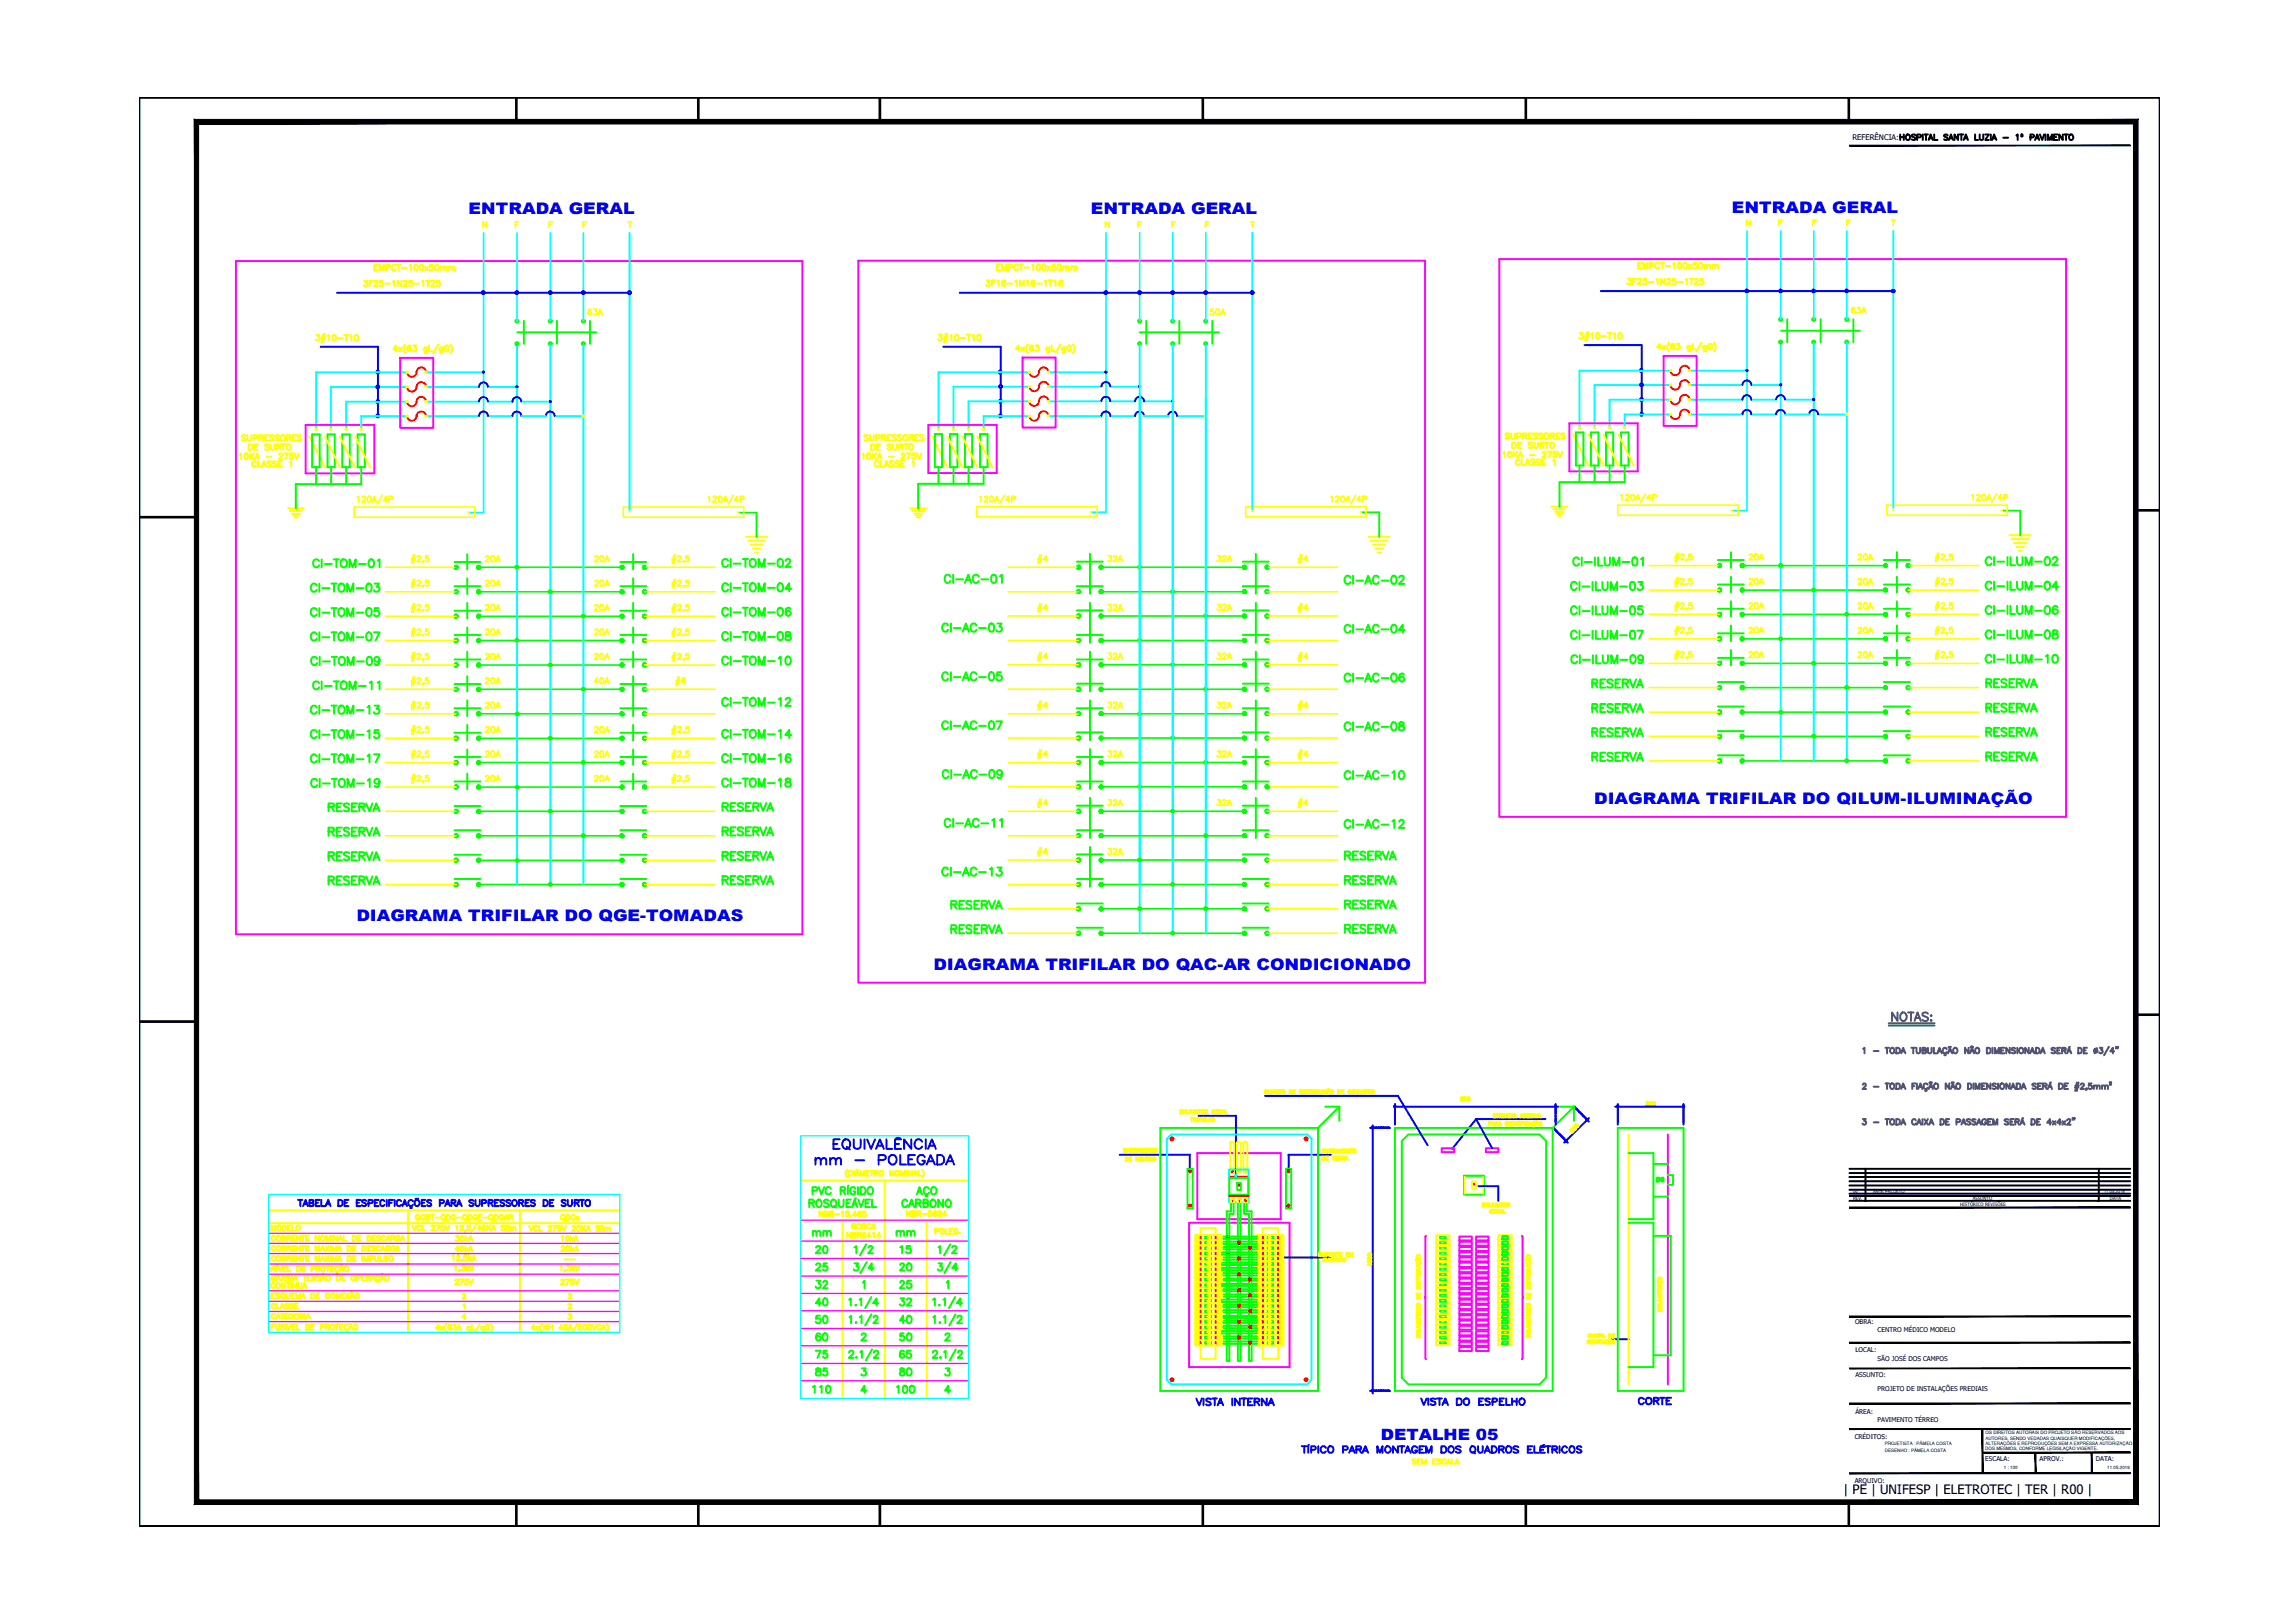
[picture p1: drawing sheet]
<svg xmlns="http://www.w3.org/2000/svg" width="297mm" height="210mm" viewBox="0 0 297 210" stroke-linecap="round" stroke-linejoin="round" font-family="sans-serif">
<defs><g id="words">
<text font-size="4.4" fill="#ff0" x="136.9" y="112.2" transform="rotate(-90 136.9 112.2)">#4</text>
<g font-size="4" fill="#ff0">
<text x="133.3" y="74.1">#4</text>
<text x="167.2" y="74.1">#4</text>
<text x="133.3" y="80.4">#4</text>
<text x="167.2" y="80.4">#4</text>
<text x="86.4" y="90">#6</text>
<text x="133.3" y="86.8">#4</text>
<text x="167.2" y="86.8">#4</text>
<text x="133.3" y="93.1">#4</text>
<text x="167.2" y="93.1">#4</text>
<text x="133.3" y="99.5">#4</text>
<text x="167.2" y="99.5">#4</text>
<text x="133.3" y="105.8">#4</text>
<text x="167.2" y="105.8">#4</text>
<text x="117.8" y="155.9">AÇO</text>
</g>
<g font-size="4" fill="#0f0">
<text x="104.8" y="165.8">25</text>
<text x="115.4" y="165.8">20</text>
<text x="104.8" y="177.1">75</text>
<text x="104.8" y="179.2">85</text>
<text x="115.4" y="177.1">65</text>
<text x="115.4" y="179.2">80</text>
</g>
<g font-size="3.5" fill="#ff0">
<text x="65.6" y="30.7">F</text>
<text x="74.4" y="30.7">F</text>
<text x="233.5" y="30.3">F</text>
<text x="243.8" y="30.3">T</text>
<text x="75.1" y="42">63A</text>
<text x="155.6" y="42">50A</text>
<text x="238.8" y="41.6">63A</text>
<text x="76.2" y="76.9">20A</text>
<text x="142.5" y="73.7">32A</text>
<text x="156.6" y="73.7">32A</text>
<text x="225.4" y="76.9">20A</text>
<text x="225.4" y="73.7">20A</text>
<text x="239.5" y="76.9">20A</text>
<text x="239.5" y="73.7">20A</text>
<text x="61.7" y="80.1">20A</text>
<text x="61.7" y="83.3">20A</text>
<text x="76.2" y="80.1">20A</text>
<text x="76.2" y="83.3">20A</text>
<text x="142.5" y="80.1">32A</text>
<text x="156.6" y="80.1">32A</text>
<text x="225.4" y="80.1">20A</text>
<text x="225.4" y="83.3">20A</text>
<text x="239.5" y="80.1">20A</text>
<text x="239.5" y="83.3">20A</text>
<text x="61.7" y="86.4">20A</text>
<text x="61.7" y="89.6">20A</text>
<text x="76.2" y="86.4">20A</text>
<text x="76.2" y="89.6">40A</text>
<text x="142.5" y="86.4">32A</text>
<text x="156.6" y="86.4">32A</text>
<text x="225.4" y="86.4">20A</text>
<text x="239.5" y="86.4">20A</text>
<text x="61.7" y="92.8">20A</text>
<text x="61.7" y="96">20A</text>
<text x="76.2" y="96">20A</text>
<text x="142.5" y="92.8">32A</text>
<text x="156.6" y="92.8">32A</text>
<text x="61.7" y="99.1">20A</text>
<text x="76.2" y="99.1">20A</text>
<text x="142.5" y="99.1">32A</text>
<text x="156.6" y="99.1">32A</text>
<text x="76.2" y="102.3">20A</text>
<text x="142.5" y="105.5">32A</text>
<text x="156.6" y="105.5">32A</text>
<text x="142.5" y="111.8">32A</text>
</g>
<g font-size="3.5" fill="#0f0">
<text x="61.7" y="76.9">20A</text>
<text x="61.7" y="102.3">20A</text>
<text x="213.4" y="154.2">DG</text>
<text x="104.8" y="163.3">20</text>
<text x="115.7" y="163.3">15</text>
<text x="104.8" y="170">40</text>
<text x="115.4" y="170">32</text>
<text x="104.8" y="174.6">60</text>
<text x="110.4" y="174.6">2</text>
<text x="115.4" y="174.6">50</text>
<text x="121.4" y="174.6">2</text>
<text x="110.4" y="181.3">4</text>
<text x="121.4" y="181.3">4</text>
</g>
<g font-size="3.1" fill="#ff0">
<text x="188" y="143.6">800</text>
<text x="71.6" y="163">20kA</text>
</g>
<text font-size="2.6" fill="#ff0" x="72" y="164">--</text>
<g font-size="2.1" fill="#00f">
<text x="60.6" y="27.7">ENTRADA GERAL</text>
<text x="141.1" y="27.7">ENTRADA GERAL</text>
<text x="224.1" y="27.5">ENTRADA GERAL</text>
<text x="206.2" y="104">DIAGRAMA TRIFILAR DO QILUM-ILUMINAÇÃO</text>
<text x="46.1" y="119.2">DIAGRAMA TRIFILAR DO QGE-TOMADAS</text>
<text x="120.8" y="125.5">DIAGRAMA TRIFILAR DO QAC-AR CONDICIONADO</text>
</g>
<text font-size="2" fill="#00f" x="178.6" y="186.4">DETALHE 05</text>
<text font-size="1.7" x="238.5" y="193.4">| PE | UNIFESP | ELETROTEC | TER | R00 |</text>
<text font-size="1" x="239.6" y="18.2">REFERÊNCIA:</text>
<g font-size=".8">
<text x="240" y="171.3">OBRA:</text>
<text x="242.9" y="172.3">CENTRO MÉDICO MODELO</text>
<text x="240" y="178.2">ASSUNTO:</text>
<text x="240" y="174.9">LOCAL:</text>
<text x="242.9" y="176.1">SÃO JOSÉ DOS CAMPOS</text>
<text x="242.9" y="180">PROJETO DE INSTALAÇÕES PREDIAIS</text>
<text x="240" y="183">ÁREA:</text>
<text x="242.9" y="184">PAVIMENTO TÉRREO</text>
<text x="239.9" y="186.2">CRÉDITOS:</text>
<text x="239.9" y="191.9">ARQUIVO:</text>
<text x="256.8" y="189">ESCALA:</text>
<text x="263.9" y="189">APROV.:</text>
<text x="271.1" y="189">DATA:</text>
</g>
<g font-size=".6">
<text x="239.7" y="155.3">REV.</text>
<text x="255.2" y="155.3">ASSUNTO</text>
<text x="273" y="155.3">DATA</text>
<text x="253.6" y="156">HISTÓRICO REVISÕES</text>
<text x="256.9" y="185.6">OS DIREITOS AUTORAIS DO PROJETO SÃO RESERVADOS AOS</text>
<text x="243.8" y="187">PROJETISTA : PÂMELA COSTA</text>
<text x="243.8" y="187.9">DESENHO : PÂMELA COSTA</text>
<text x="256.8" y="187.7">DOS MESMOS, CONFORME LEGISLAÇÃO VIGENTE.</text>
<text x="256.9" y="186.3">AUTORES, SENDO VEDADAS QUAISQUER MODIFICAÇÕES,</text>
<text x="256.9" y="187">ALTERAÇÕES E REPRODUÇÕES SEM A EXPRESSA AUTORIZAÇÃO</text>
<text x="259.2" y="190.1">1 : 100</text>
<text x="272.6" y="190.1">11.05.2018</text>
</g>
<g font-size=".5">
<text x="239.7" y="154.4">00</text>
<text x="242.3" y="154.4">ANTE PROJETO</text>
<text x="272.2" y="154.4">11.05.2018</text>
</g>
</g></defs>
<!-- layer: FIOS -->
<path d="M30.5 33.8h73.3v87.1h-73.3zM111 33.7h73.4v93.5h-73.4zM194 33.5h73.3v72.2h-73.3zM39.5 55h8.9v6.3h-8.9zM51.8 46.3h4.2v9.1h-4.2zM120.1 55h8.8v6.2h-8.8zM132.3 46.3h4.3v9h-4.3zM203 54.8h8.9v6.2h-8.9zM215.2 46.1h4.3v9h-4.3z" fill="none" stroke="#f0f" stroke-width=".25"/>
<!-- layer: LTEXT03 -->
<g fill="none" stroke="#0f0" stroke-width=".25">
<path d="M66.9 43h10.2M67.8 41.5v3M72.1 41.5v3M76.3 41.5v3M147.4 43h10.3M148.3 41.5v3M152.6 41.5v3M156.8 41.5v3M230.4 42.8h10.2M231.2 41.3v3M235.5 41.3v3M239.8 41.3v3"/>
<path d="M41 75.8a.39 .39 0 0 0-.5-.3 .39 .39 0 0 0-.3 .4v.3a.39 .39 0 0 0 .3 .4 .39 .39 0 0 0 .5-.3M41 79a.39 .39 0 0 0-.5-.3 .39 .39 0 0 0-.3 .4 .45 .45 0 0 0 .2 .5 .45 .45 0 0 0 .5 0l.1-.1M41.3 72.6a.4 .4 0 0 0-.5-.2 .4 .4 0 0 0-.3 .4 .45 .45 0 0 0 .2 .5 .45 .45 0 0 0 .5 0l.1-.1M41.3 75.5v1.1M41.3 78.7v1.1M41.6 72.4v1M41.7 76.1h.9M41.7 79.3h.9M42 73h.9M42.9 75.5h.7M42.9 78.7h.7M43.2 72.4h.7"/>
<path d="M43.2 75.5v1.1M43.2 78.7v1.1M43.5 72.4v1M43.9 75.7a.39 .39 0 0 1 .4-.2 .39 .39 0 0 1 .3 .4v.3a.4 .4 0 0 1-.4 .4 .4 .4 0 0 1-.4-.4zM43.9 78.8a.45 .45 0 0 1 .5 0 .45 .45 0 0 1 .2 .5 .4 .4 0 0 1-.4 .5 .4 .4 0 0 1-.4-.5zM44.2 72.5a.45 .45 0 0 1 .5 0 .45 .45 0 0 1 .2 .5 .4 .4 0 0 1-.4 .4 .4 .4 0 0 1-.4-.4zM44.9 76.6v-1.1l.4 1.1 .4-1.1v1.1M44.9 79.8v-1.1l.4 1.1 .4-1.1v1.1M45.2 73.4v-1l.4 1 .4-1v1M46.1 76.1h.9M46.1 79.3h.9M46.4 73h.9"/>
<path d="M47.4 78.9a.38 .38 0 0 1 .6 0 .75 .75 0 0 1-.2 .9h-.1a.6 .6 0 0 1-.3-.9zM47.5 75.6a.35 .35 0 0 1 .5 .1 .53 .53 0 0 1-.3 .9 .67 .67 0 0 1-.2-1zM47.8 72.4a.38 .38 0 0 1 .5 .2 .68 .68 0 0 1-.2 .8h-.1a.6 .6 0 0 1-.2-1zM48.5 75.5h.5l-.3 .4a.33 .33 0 0 1 .4 .4 .33 .33 0 0 1-.5 .3l-.1-.1-.1-.1M48.9 72.6l.2-.2v1M49 78.7h-.5l-.1 .4a.38 .38 0 0 1 .6 0 .38 .38 0 0 1-.1 .6 .38 .38 0 0 1-.5-.2M58.8 73.4l.2-.2-.2 .2M58.8 75.9h3.3M58.8 79h3.3M58.8 72.7h3.3M58.8 73.6l.3-.3-.2 .3M58.8 73.5l.3-.3-.3 .3"/>
<path d="M58.9 73.2l-.1 .2M58.9 76.4l-.1 .1M58.9 79.5l-.1 .2M59 76.8l.2-.3-.2 .3M59 79.5l-.2 .2 .2-.2M59 73.2l-.2 .2 .2-.2M59 79.5l-.2 .3 .2-.3M59.1 73.2l-.3 .3 .3-.3M59.1 76.4l-.3 .2 .2-.2-.2 .1M59.1 79.5l-.3 .3 .3-.3M59.1 76.4l-.3 .3M59.1 73.3l-.3 .2 .3-.2"/>
<path d="M59.1 79.6l-.3 .2 .3-.2M59.1 79.5l-.3 .3M59.1 76.4l-.2 .4M59.1 79.6l-.3 .3 .3-.3M59.1 79.6l-.2 .3M59.2 73.3l-.3 .3 .3-.3-.2 .3M59.2 73.5l-.2 .1M59.2 76.5l-.3 .3 .3-.3M59.2 79.7l-.2 .2M59.2 79.8l-.2 .1M59.2 73.5l-.1 .1M59.2 76.6l-.1 .2"/>
<path d="M59.2 76.7l-.1 .1M59.2 79.8l-.1 .1M80.3 75.9h3.3M80.3 79h3.3M80.3 72.7h3.3M83.2 73.4l.2 .2-.2-.2 .2 .2M83.2 76.6l.2 .2-.2-.2M83.2 79.7l.2 .2-.2-.2 .2 .2M83.2 73.5l.1 .1M83.2 76.6l.2 .2M83.2 76.7l.1 .1M83.2 79.8l.1 .1"/>
<path d="M83.2 73.3l.4 .2-.3-.2M83.2 73.3l.3 .3-.3-.2M83.2 76.5l.3 .3M83.2 79.6l.4 .3M83.3 76.4l.3 .3-.3-.3M83.3 79.6l.3 .2-.3-.2M83.3 76.5l.2 .2M83.3 73.2l.3 .3M83.3 76.4l.3 .3M83.4 76.4l.2 .2-.2-.2M83.4 73.2l.2 .2-.1-.2M83.4 76.8l-.2-.3 .2 .3"/>
<path d="M83.4 76.4l.2 .1M83.4 79.5l.2 .2M83.5 73.6l-.3-.3 .3 .3M83.5 76.4l.1 .1M83.5 79.5l.1 .2M83.5 79.9l-.3-.3 .3 .3M83.6 76.6l-.2-.2 .2 .2M83.6 73.4l-.2-.2 .2 .3M83.6 79.7l-.2-.2 .2 .3-.3-.3 .3 .3M94.2 72.6a.4 .4 0 0 0-.5-.3 .4 .4 0 0 0-.3 .4 .45 .45 0 0 0 .2 .6 .45 .45 0 0 0 .5-.1l.1-.1M94.2 75.7a.39 .39 0 0 0-.5-.2 .39 .39 0 0 0-.3 .4v.3a.39 .39 0 0 0 .4 .3 .39 .39 0 0 0 .4-.2M94.2 78.9a.39 .39 0 0 0-.4-.3 .39 .39 0 0 0-.4 .4 .45 .45 0 0 0 .2 .6 .45 .45 0 0 0 .5-.1h.1"/>
<path d="M94.5 72.3v1.1M94.5 75.5v1M94.5 78.7v1M94.9 72.9h.9M94.9 76.1h.9M94.9 79.2h.9M96.1 72.3h.7M96.1 75.5h.7M96.1 78.7h.7M96.4 72.3v1.1M96.4 75.5v1M96.4 78.7v1"/>
<path d="M97.1 72.5a.45 .45 0 0 1 .5-.1 .45 .45 0 0 1 .2 .6 .4 .4 0 0 1-.4 .4 .4 .4 0 0 1-.4-.4zM97.1 75.6a.39 .39 0 0 1 .4-.1 .39 .39 0 0 1 .3 .4v.3a.4 .4 0 0 1-.4 .4 .4 .4 0 0 1-.4-.4zM97.1 78.8a.45 .45 0 0 1 .5-.1 .45 .45 0 0 1 .2 .6 .4 .4 0 0 1-.4 .4 .4 .4 0 0 1-.4-.4zM97.9 66.3v3.2M98.1 73.4v-1.1l.5 1.1 .3-1.1v1.1M98.1 76.5v-1l.5 1 .3-1v1M98.1 79.7v-1l.5 1 .3-1v1M99.4 72.9h.8M99.4 76.1h.8M99.4 79.2h.8M100.6 72.5a.38 .38 0 0 1 .7 0 .68 .68 0 0 1-.3 .9l-.2-.1a.82 .82 0 0 1-.2-.8zM100.6 78.8a.38 .38 0 0 1 .7 0 .75 .75 0 0 1-.3 .9h-.1a.6 .6 0 0 1-.3-.9z"/>
<path d="M100.8 75.5a.35 .35 0 0 1 .5 .2 .53 .53 0 0 1-.4 .8 .67 .67 0 0 1-.1-1zM101.6 72.6l.3-.3h.2l.1 .1v.2l-.1 .3-.5 .5h.7M102.2 78.8v-.1a.38 .38 0 0 0-.5 .1 .68 .68 0 0 0 .2 .9 .34 .34 0 0 0 .4-.5 .34 .34 0 0 0-.6 0l-.1 .1M102.4 76.2h-.8l.5-.7v1M122.9 74.6a.37 .37 0 0 0-.4-.2 .37 .37 0 0 0-.3 .4v.2a.37 .37 0 0 0 .3 .4 .37 .37 0 0 0 .4-.2M123.3 74.4v1M123.7 75h.9M124.8 75.4l.5-1 .3 1M125 75.1h.5M126.6 74.6a.39 .39 0 0 0-.4-.2 .39 .39 0 0 0-.3 .4 .47 .47 0 0 0 0 .5 .47 .47 0 0 0 .5 .1l.2-.2M127 75h.8M128.4 74.4a.35 .35 0 0 1 .5 .2v.2a.45 .45 0 0 1-.4 .6 .58 .58 0 0 1-.2-.8z"/>
<path d="M129.4 74.6l.2-.2v1M139.3 76.5l.2-.1-.2 .2M139.3 75.9h3.4M139.3 79h3.4M139.3 72.7h3.4M139.4 73.5l.3-.3-.3 .3M139.4 76.6l.2-.2-.2 .3M139.4 73.2v.1M139.4 76.4v.1M139.4 79.5v.1M139.5 73.6l.2-.2-.2 .2M139.5 73.2l-.1 .2"/>
<path d="M139.5 76.4l-.1 .1M139.5 79.5l-.1 .2M139.5 73.2l-.2 .2 .2-.2M139.5 79.5l-.2 .2 .2-.2M139.6 73.2l-.2 .2 .2-.2M139.6 79.5l-.2 .3 .2-.3M139.6 73.2l-.2 .3M139.6 76.4l-.2 .3 .3-.3M139.6 79.5l-.2 .3M139.7 73.3l-.3 .3M139.7 79.6l-.3 .2 .3-.2M139.7 79.5l-.3 .3"/>
<path d="M139.7 76.4l-.3 .3 .3-.2M139.7 79.6l-.3 .3M139.7 73.5v.1M139.7 76.5l-.3 .3M139.7 73.4l-.2 .2 .2-.2M139.7 76.5l-.2 .3 .2-.3-.1 .3M139.7 79.7l-.2 .2 .2-.2M139.7 73.4l-.1 .2M139.7 73.5l-.1 .1M139.7 76.6l-.1 .2M139.7 79.8l-.1 .1M160.8 75.9h3.3"/>
<path d="M160.8 79h3.3M160.8 72.7h3.3M163.7 73.3l.3 .3-.3-.3M163.7 76.5l.3 .3M163.7 76.6l.2 .2M163.7 79.6l.3 .3M163.7 79.7l.3 .2-.3-.2M163.7 79.8l.2 .1-.2-.1M163.7 73.4l.2 .2M163.7 73.5l.2 .1M163.7 73.5l.1 .1M163.7 76.7h.1"/>
<path d="M163.7 79.8l.1 .1M163.8 73.2l.2 .3M163.8 76.4l.2 .4M163.8 79.6l.2 .3M163.8 73.2l.3 .3M163.8 76.4l.3 .3-.3-.3M163.8 79.5l.3 .3M163.8 76.4l.3 .3M163.9 73.2l.2 .2-.2-.2 .2 .2M163.9 76.4l.2 .2-.2-.2M163.9 73.2l.2 .3M163.9 79.9l-.2-.2 .3 .2"/>
<path d="M164 73.6l-.3-.2 .2 .2M164 76.4l.1 .1-.1-.1M164 73.2l.1 .1M164 76.4l.1 .1M164 79.5l.1 .1M164.1 79.7l-.2-.2 .2 .3-.2-.3 .2 .3M174.7 74.8a.38 .38 0 0 0-.5-.3 .53 .53 0 0 0-.3 .7 .53 .53 0 0 0 .6 .3l.2-.2M175 74.5v1.1M175.5 75.1h.9M176.6 75.6l.4-1.1 .4 1.1M176.8 75.2h.4M178.4 74.8a.37 .37 0 0 0-.5-.3 .37 .37 0 0 0-.3 .4v.3a.37 .37 0 0 0 .3 .4 .37 .37 0 0 0 .5-.3"/>
<path d="M178.4 66.3v3.2M178.7 75.1h.9M180.1 74.5a.35 .35 0 0 1 .5 .2 .53 .53 0 0 1-.3 .9l-.2-.1a.76 .76 0 0 1 0-1zM181 74.8l.2-.3h.3l.1 .2-.1 .4-.5 .5h.7M204 75.6a.39 .39 0 0 0-.4-.3 .39 .39 0 0 0-.4 .4v.2a.39 .39 0 0 0 .3 .5 .39 .39 0 0 0 .5-.3M204 78.7a.39 .39 0 0 0-.5-.3 .39 .39 0 0 0-.3 .5v.2a.39 .39 0 0 0 .4 .4 .39 .39 0 0 0 .4-.3M204.3 72.4a.39 .39 0 0 0-.5-.3 .39 .39 0 0 0-.3 .5v.2a.39 .39 0 0 0 .4 .4 .39 .39 0 0 0 .4-.3M204.3 75.3v1.1M204.3 78.4v1.1M204.6 72.1v1.1M204.7 75.9h1M204.7 79.1h1"/>
<path d="M205 72.7h1M206 75.3v1.1M206 78.4v1.1M206.3 72.1v1.1M206.5 75.3v1.1h.6M206.5 78.4v1.1h.6M206.8 72.1v1.1h.5M207.3 75.3v.9a.34 .34 0 0 0 .4 .2 .34 .34 0 0 0 .3-.3v-.8M207.3 78.4v1l.3 .1 .3-.1 .1-1M207.6 72.1v.9a.34 .34 0 0 0 .4 .2 .34 .34 0 0 0 .3-.3v-.8M208.4 76.4v-1.1l.4 1.1 .4-1.1v1.1M208.4 79.5v-1.1l.4 1.1 .4-1.1v1.1"/>
<path d="M208.7 73.2v-1.1l.4 1.1 .4-1.1v1.1M209.6 75.9h.9M209.6 79.1h.9M209.9 72.7h.9M211 75.4a.35 .35 0 0 1 .5 .1v.2a.47 .47 0 0 1-.3 .7 .72 .72 0 0 1-.2-1zM211 78.5l.2-.1a.72 .72 0 0 1 .2 1.1 .38 .38 0 0 1-.5-.2v-.4zM211.3 72.2a.35 .35 0 0 1 .5 .1v.3a.45 .45 0 0 1-.3 .6 .58 .58 0 0 1-.3-.9zM212 75.3h.5l-.3 .4a.35 .35 0 0 1 .3 .5 .35 .35 0 0 1-.6 0h-.1M212.3 72.3l.3-.2v1.1M212.5 78.4h-.5l-.1 .5a.38 .38 0 0 1 .6 .1 .38 .38 0 0 1-.1 .5 .38 .38 0 0 1-.6-.2M222.3 75.6h3.3M222.3 78.8h3.3"/>
<path d="M222.3 72.5h3.3M222.3 73.3l.3-.2-.3 .3M222.4 73l-.1 .1M222.4 76.2l-.1 .1M222.4 79.3l-.1 .1M222.4 76.2l-.1 .2 .2-.2-.2 .2 .2-.2-.2 .3M222.4 76.5l.3-.2-.2 .2M222.4 73l-.1 .2M222.4 79.3l-.1 .2M222.5 73l-.2 .2 .2-.2M222.5 79.3l-.2 .2 .2-.2M222.5 79.3l-.2 .3 .2-.3"/>
<path d="M222.6 73l-.3 .3M222.6 76.2l-.3 .3M222.6 79.3l-.3 .3 .3-.3M222.6 79.4l-.3 .2M222.6 73.1l-.2 .3M222.6 76.2l-.3 .3 .3-.3M222.6 76.3l-.2 .2M222.6 79.4l-.3 .3 .3-.3M222.6 79.4l-.2 .3M222.6 73.3v.1M222.7 73.2l-.3 .2 .3-.2M222.7 73.2l-.2 .2 .2-.2"/>
<path d="M222.7 76.3l-.3 .2 .3-.2M222.7 79.5l-.3 .2M222.7 79.5l-.2 .2 .2-.2M222.7 73.1l-.3 .3M222.7 73.2l-.2 .2M222.7 73.3l-.2 .1M222.7 76.4l-.2 .1M222.7 79.5l-.2 .2M222.7 79.6l-.2 .1M243.7 75.6h3.4M243.7 78.8h3.4M243.7 72.5h3.4"/>
<path d="M246.7 73.2l.2 .2-.2-.2 .2 .2M246.7 76.3l.2 .2M246.7 76.3l.2 .2-.2-.2M246.7 76.4l.1 .1-.1-.1M246.7 79.5l.2 .2-.2-.2 .2 .2-.2-.2M246.7 73.3l.1 .1M246.7 76.2l.3 .3M246.7 76.4l.1 .1M246.7 79.6l.1 .1M246.7 73l.3 .4M246.7 73.1l.3 .3-.3-.3M246.7 76.2l.3 .3-.3-.3"/>
<path d="M246.7 79.4l.3 .2M246.7 79.4l.2 .3M246.8 73l.3 .3-.3-.3M246.8 76.2l.2 .3-.2-.3M246.8 79.3l.3 .3-.3-.3 .3 .2-.3-.2 .3 .2M246.8 76.2l.3 .3M246.8 73l.3 .2-.3-.2 .3 .2M246.8 76.2l.3 .2-.3-.2M246.9 76.2l.2 .1-.2-.1M246.9 73l.2 .1M246.9 76.2l.2 .1M246.9 79.3l.2 .1"/>
<path d="M247 79.7l-.3-.3 .3 .3M247 73.3l-.2-.3 .2 .3M257.6 72.3a.39 .39 0 0 0-.4-.2 .39 .39 0 0 0-.3 .4v.3a.39 .39 0 0 0 .3 .4 .39 .39 0 0 0 .4-.3M257.6 75.5a.39 .39 0 0 0-.4-.2 .39 .39 0 0 0-.3 .3 .45 .45 0 0 0 .1 .6 .45 .45 0 0 0 .6 0v-.1M257.6 78.7a.39 .39 0 0 0-.4-.3 .39 .39 0 0 0-.3 .4v.3a.39 .39 0 0 0 .3 .4 .39 .39 0 0 0 .4-.3M258 72.1v1.1M258 75.3v1M258 78.4v1.1M258.4 75.9h.9M258.4 79h.9M258.4 72.7h.9M259.7 72.1v1.1"/>
<path d="M259.7 75.3v1M259.7 78.4v1.1M260.1 72.1v1.1h.6M260.1 75.3v1h.6M260.1 78.4v1.1h.6M260.9 72.1v.8a.37 .37 0 0 0 .4 .3 .37 .37 0 0 0 .4-.3v-.8M260.9 75.3v.7l.1 .2a.34 .34 0 0 0 .4 .1 .34 .34 0 0 0 .3-.3v-.7M260.9 78.4v.8a.37 .37 0 0 0 .4 .3 .37 .37 0 0 0 .4-.3v-.8M261.4 66.1v3.2M262 73.2v-1.1l.5 1.1 .3-1.1v1.1M262 76.3v-1l.5 1 .3-1v1M262 79.5v-1.1l.5 1.1 .3-1.1v1.1"/>
<path d="M263.3 75.9h.9M263.3 79h.9M263.3 72.7h.9M264.7 72.1a.35 .35 0 0 1 .5 .2 .54 .54 0 0 1-.4 .9 .64 .64 0 0 1-.1-1.1zM264.7 75.3a.38 .38 0 0 1 .5 .1 .56 .56 0 0 1-.4 .9 .64 .64 0 0 1-.1-1zM264.7 78.5l.1-.1a.58 .58 0 0 1 .4 .5 .58 .58 0 0 1-.3 .6h-.1a.6 .6 0 0 1-.1-1zM265.6 72.3l.2-.2h.2l.2 .2-.2 .3-.5 .6h.7M266.2 78.6a.32 .32 0 0 0-.3-.2 .32 .32 0 0 0-.3 .2 .72 .72 0 0 0 .1 .8 .34 .34 0 0 0 .5-.2 .34 .34 0 0 0-.2-.4 .34 .34 0 0 0-.4 .3M266.3 75.9h-.8l.5-.6v1M41 82.1a.39 .39 0 0 0-.5-.3 .39 .39 0 0 0-.3 .5 .45 .45 0 0 0 .2 .5 .45 .45 0 0 0 .5 0l.1-.2M41 91.6a.39 .39 0 0 0-.5-.3 .39 .39 0 0 0-.3 .4v.3a.39 .39 0 0 0 .3 .4 .39 .39 0 0 0 .5-.3M41 94.7a.39 .39 0 0 0-.5-.2 .39 .39 0 0 0-.3 .4 .45 .45 0 0 0 .2 .5 .45 .45 0 0 0 .5 0l.1-.1"/>
<path d="M41 97.9a.39 .39 0 0 0-.5-.3 .39 .39 0 0 0-.3 .4 .45 .45 0 0 0 .2 .6 .45 .45 0 0 0 .5 0l.1-.2M41 85.3a.39 .39 0 0 0-.4-.3 .39 .39 0 0 0-.3 .4 .47 .47 0 0 0 0 .5 .47 .47 0 0 0 .6 .1l.1-.2M41.3 88.4a.4 .4 0 0 0-.5-.2 .4 .4 0 0 0-.3 .4 .45 .45 0 0 0 .2 .5 .45 .45 0 0 0 .5 0l.1-.2M41.3 81.8v1.1M41.3 91.3v1.1M41.3 94.5v1M41.3 97.6v1.1M41.4 85v1.1M41.6 88.2v1M41.7 82.5h.9M41.7 91.9h.9M41.7 95.1h.9"/>
<path d="M41.7 98.3h.9M41.8 85.6h.9M42 88.8h.9M42.9 81.8h.7M42.9 91.3h.7M42.9 94.5h.7M42.9 97.6h.7M42.9 85h.7M43.2 88.2h.7M43.2 81.8v1.1M43.2 91.3v1.1M43.2 94.5v1"/>
<path d="M43.2 97.6v1.1M43.3 85v1.1M43.5 88.2v1M43.9 82a.45 .45 0 0 1 .5 0 .45 .45 0 0 1 .2 .5 .4 .4 0 0 1-.4 .4 .4 .4 0 0 1-.4-.4zM43.9 94.6a.45 .45 0 0 1 .5 0 .45 .45 0 0 1 .2 .5 .4 .4 0 0 1-.4 .5 .4 .4 0 0 1-.4-.5zM43.9 97.8a.45 .45 0 0 1 .5-.1 .45 .45 0 0 1 .2 .6 .4 .4 0 0 1-.4 .4 .4 .4 0 0 1-.4-.4zM43.9 85.1l.2-.1a.53 .53 0 0 1 .5 .5 .53 .53 0 0 1-.5 .6l-.1-.1a.65 .65 0 0 1-.1-.9zM44 91.4a.53 .53 0 0 1 .6 .3 .53 .53 0 0 1-.3 .7 .55 .55 0 0 1-.5-.4 .55 .55 0 0 1 .2-.6zM44.2 88.3a.45 .45 0 0 1 .5 0 .45 .45 0 0 1 .2 .5 .4 .4 0 0 1-.4 .4 .4 .4 0 0 1-.4-.4zM44.9 82.9v-1.1l.4 1.1 .4-1.1v1.1M44.9 92.4v-1.1l.4 1.1 .4-1.1v1.1M44.9 95.5v-1l.4 1 .4-1v1"/>
<path d="M44.9 98.7v-1.1l.4 1.1 .4-1.1v1.1M45 86.1v-1.1l.4 1.1 .4-1.1v1.1M45.2 89.2v-1l.4 1 .4-1v1M46.1 82.5h.9M46.1 91.9h.9M46.1 95.1h.9M46.1 98.3h.9M46.2 85.6h.9M46.4 88.8h.9M47.4 82l.3-.2a.57 .57 0 0 1 .4 .5 .57 .57 0 0 1-.3 .6h-.1a.58 .58 0 0 1-.3-.9zM47.5 91.5l.3-.2v1.1M47.5 94.7l.3-.2v1"/>
<path d="M47.5 97.8l.3-.2v1.1M47.6 85a.35 .35 0 0 1 .5 .2v.3a.45 .45 0 0 1-.3 .6 .64 .64 0 0 1-.2-1.1zM47.8 88.3l.3-.1v1M48.4 81.8h.7l-.5 1.1M48.4 97.6h.7l-.5 1.1M48.5 91.3h.5l-.3 .4a.33 .33 0 0 1 .4 .4 .33 .33 0 0 1-.5 .3l-.1-.1-.1-.1M48.9 88.3l.2-.1v1M49 94.5h-.5l-.1 .4a.38 .38 0 0 1 .6 0 .38 .38 0 0 1-.1 .6 .38 .38 0 0 1-.5-.2M49.1 85.3a.34 .34 0 0 1-.4 .4 .34 .34 0 0 1-.3-.5 .34 .34 0 0 1 .5-.2 .64 .64 0 0 1-.1 1.1l-.2-.1-.1-.1M58.8 82.8l.2-.1-.2 .2 .3-.2-.3 .3M58.8 89.2l.2-.2-.2 .2M58.8 98.6l.2-.1-.2 .2 .3-.2-.3 .3"/>
<path d="M58.8 82.2h3.3M58.8 88.5h3.3M58.8 85.3h3.3M58.8 91.7h3.3M58.8 94.8h3.3M58.8 98h3.3M58.8 89.4l.3-.3-.2 .3M58.8 89.3l.3-.3-.3 .3M58.9 82.7l-.1 .1M58.9 89l-.1 .2M58.9 85.9l-.1 .1M58.9 92.2l-.1 .1"/>
<path d="M58.9 95.3l-.1 .2M58.9 98.5l-.1 .1M59 83.1l.2-.2-.2 .2M59 85.9l-.2 .1 .2-.1M59 92.5l.2-.2-.2 .3M59 95.3l-.2 .2 .2-.2M59 98.9l.2-.2-.2 .2M59 89l-.2 .2 .2-.2M59 85.9l-.2 .2 .2-.2M59.1 89l-.3 .3 .3-.3M59.1 85.9l-.3 .2 .3-.2M59.1 92.2l-.3 .2 .2-.2-.2 .1"/>
<path d="M59.1 95.3l-.3 .3 .3-.3M59.1 92.2l-.3 .3M59.1 82.7l-.3 .3M59.1 89.1l-.3 .2 .3-.2M59.1 85.9l-.3 .2M59.1 95.4l-.3 .2 .3-.2M59.1 98.5l-.3 .3M59.1 95.3l-.3 .3M59.1 82.8l-.2 .3M59.1 85.9l-.3 .3 .3-.3M59.1 92.2l-.2 .3M59.1 95.4l-.3 .3 .3-.3"/>
<path d="M59.1 95.4l-.2 .3M59.1 98.6l-.2 .2M59.1 85.9l-.2 .3M59.2 82.8l-.3 .3M59.2 82.8l-.2 .3 .2-.3M59.2 82.9l-.1 .2 .1-.1M59.2 89.1l-.3 .3 .3-.3-.2 .3M59.2 89.3l-.2 .1M59.2 85.9l-.3 .3 .3-.3M59.2 86l-.3 .2 .3-.2M59.2 86l-.2 .2M59.2 86.1l-.1 .1 .1-.1"/>
<path d="M59.2 92.2l-.3 .3 .3-.2M59.2 95.5l-.2 .2M59.2 95.6l-.2 .1M59.2 98.6l-.3 .2M59.2 98.6l-.3 .3M59.2 98.7l-.1 .2 .1-.1M59.2 83l-.1 .1M59.2 89.3l-.1 .1M59.2 86.1l-.2 .1M59.2 86.1l-.1 .1M59.2 92.4l-.1 .2M59.2 92.5h-.1"/>
<path d="M59.2 95.6l-.1 .1M59.2 98.8h-.1M80.3 82.2h3.3M80.3 88.5h3.3M80.3 85.3h3.3M80.3 91.7h3.3M80.3 94.8h3.3M80.3 98h3.3M83.2 82.8l.2 .3-.2-.3M83.2 82.9l.2 .2-.2-.2M83.2 89.2l.2 .2-.2-.2 .2 .2M83.2 86l.2 .2-.2-.1"/>
<path d="M83.2 92.4l.2 .2-.2-.2M83.2 95.5l.2 .2-.2-.2 .2 .2M83.2 98.6l.2 .3-.2-.3M83.2 98.7l.2 .2-.2-.2M83.2 82.9l.2 .2M83.2 89.3l.1 .1M83.2 92.4l.2 .2M83.2 92.5h.1M83.2 95.6l.1 .1M83.2 98.7l.2 .2M83.2 98.8l.1 .1M83.2 82.8l.3 .3"/>
<path d="M83.2 89.1l.4 .2-.3-.2M83.2 89.1l.3 .3-.3-.2M83.2 85.9l.4 .3M83.2 92.3l.3 .2M83.2 95.4l.4 .3M83.2 98.6l.3 .2-.3-.2M83.2 86.1l.1 .1M83.2 92.2l.3 .3M83.2 98.6l.3 .2M83.2 98.6l.3 .3M83.3 82.7l.2 .3M83.3 85.9l.3 .2"/>
<path d="M83.3 92.2l.3 .3-.3-.3M83.3 95.4l.3 .2-.3-.2M83.3 98.5l.2 .3M83.3 92.2l.2 .3M83.3 82.7l.3 .3M83.3 89l.3 .3M83.3 85.9l.3 .2-.2-.2 .2 .1M83.3 86.2l-.1-.1 .2 .1M83.3 92.2l.3 .3M83.3 98.5l.3 .3M83.4 82.7l.2 .2-.2-.2M83.4 92.2l.2 .2-.2-.2"/>
<path d="M83.4 98.5l.2 .2-.2-.2M83.4 89l.2 .2-.1-.2M83.4 92.5l-.2-.2 .2 .3M83.4 82.7l.2 .1M83.4 85.9l.2 .1M83.4 92.2l.2 .1M83.4 95.3l.2 .2M83.4 98.5l.2 .1M83.5 89.4l-.3-.3 .3 .3M83.5 86.2l-.3-.3 .3 .3M83.5 82.7l.1 .1M83.5 85.9l.1 .1"/>
<path d="M83.5 92.2l.1 .1M83.5 95.3l.1 .2M83.5 98.5l.1 .1M83.5 95.7l-.3-.3 .3 .3M83.6 82.9l-.2-.2 .2 .2M83.6 92.4l-.2-.2 .2 .2M83.6 98.7l-.2-.2 .2 .2M83.6 89.2l-.2-.2 .2 .3M83.6 95.5l-.2-.2 .2 .3-.3-.3 .3 .3M94.2 82a.39 .39 0 0 0-.5-.2 .39 .39 0 0 0-.3 .4 .45 .45 0 0 0 .2 .6 .45 .45 0 0 0 .5-.1l.1-.1M94.2 85.2a.39 .39 0 0 0-.4-.2 .39 .39 0 0 0-.4 .3 .47 .47 0 0 0 .1 .6 .47 .47 0 0 0 .5 .1l.2-.2M94.2 90.6a.39 .39 0 0 0-.5-.3 .39 .39 0 0 0-.3 .4 .45 .45 0 0 0 .2 .6 .45 .45 0 0 0 .5-.1l.1-.1"/>
<path d="M94.2 94.7a.39 .39 0 0 0-.4-.3 .39 .39 0 0 0-.4 .4 .45 .45 0 0 0 .2 .6 .45 .45 0 0 0 .5-.1h.1M94.2 97.8a.39 .39 0 0 0-.5-.2 .39 .39 0 0 0-.3 .4 .45 .45 0 0 0 .2 .6 .45 .45 0 0 0 .5-.1l.1-.1M94.5 81.8v1M94.5 85v1M94.5 90.3v1.1M94.5 94.4v1.1M94.5 97.6v1M94.9 82.4h.9M94.9 85.6h.9M94.9 90.9h.9M94.9 95h.9M94.9 98.2h.9"/>
<path d="M96.1 81.8h.7M96.1 85h.7M96.1 90.3h.7M96.1 94.4h.7M96.1 97.6h.7M96.4 81.8v1M96.4 85v1M96.4 90.3v1.1M96.4 94.4v1.1M96.4 97.6v1M97.1 82a.39 .39 0 0 1 .4-.2 .39 .39 0 0 1 .3 .4 .45 .45 0 0 1-.2 .6 .45 .45 0 0 1-.5-.1l-.1-.2zM97.1 85.1a.45 .45 0 0 1 .5-.1 .45 .45 0 0 1 .2 .6 .4 .4 0 0 1-.4 .4 .4 .4 0 0 1-.4-.4z"/>
<path d="M97.1 90.5a.45 .45 0 0 1 .5-.1 .45 .45 0 0 1 .2 .6 .4 .4 0 0 1-.4 .4 .4 .4 0 0 1-.4-.4zM97.1 94.6a.45 .45 0 0 1 .5-.1 .45 .45 0 0 1 .2 .6 .4 .4 0 0 1-.4 .4 .4 .4 0 0 1-.4-.4zM97.1 97.7a.45 .45 0 0 1 .5 0 .45 .45 0 0 1 .2 .6 .4 .4 0 0 1-.4 .4 .4 .4 0 0 1-.4-.4zM98.1 82.8v-1l.5 1 .3-1v1M98.1 86v-1l.5 1 .3-1v1M98.1 91.4v-1.1l.5 1.1 .3-1.1v1.1M98.1 95.5v-1.1l.5 1.1 .3-1.1v1.1M98.1 98.6v-1l.5 1 .3-1v1M99.4 82.4h.8M99.4 85.6h.8M99.4 90.9h.8M99.4 95h.8"/>
<path d="M99.4 98.2h.8M100.8 81.8a.35 .35 0 0 1 .5 .2 .53 .53 0 0 1-.4 .8 .66 .66 0 0 1-.1-1zM100.8 85.2l.2-.2v1M100.8 90.5l.2-.2v1.1M100.8 94.6l.2-.2v1.1M100.8 97.8l.2-.2v1M101.6 90.6l.3-.3h.2l.1 .3-.6 .8h.7M101.7 81.8a.24 .24 0 0 0 .1 .4 .38 .38 0 0 1 .4 .2 .38 .38 0 0 1 0 .4h-.3h-.3a.4 .4 0 0 1 .1-.5 .4 .4 0 0 1 .4-.1h.1a.24 .24 0 0 0-.1-.4zM101.8 85a.32 .32 0 0 1 .4 .2 .54 .54 0 0 1-.3 .8 .67 .67 0 0 1-.1-1zM102.2 97.7l-.3-.1a.67 .67 0 0 0-.1 1 .32 .32 0 0 0 .5-.2 .32 .32 0 0 0-.3-.4l-.3 .1-.1 .2M102.4 95.1h-.8l.5-.7v1.1M122.6 80.9a.39 .39 0 0 0-.4-.2 .39 .39 0 0 0-.3 .4v.2a.39 .39 0 0 0 .3 .4 .39 .39 0 0 0 .4-.2"/>
<path d="M122.6 87.2a.39 .39 0 0 0-.4-.2 .39 .39 0 0 0-.3 .4v.3a.39 .39 0 0 0 .3 .4 .39 .39 0 0 0 .4-.3M122.6 93.6a.4 .4 0 0 0-.4-.3 .4 .4 0 0 0-.3 .4v.3a.39 .39 0 0 0 .3 .4 .39 .39 0 0 0 .4-.3M122.7 99.9a.37 .37 0 0 0-.4-.2 .37 .37 0 0 0-.3 .3v.3a.37 .37 0 0 0 .2 .4 .37 .37 0 0 0 .5-.2M123 80.7v1M123 87v1.1M123 93.3v1.1M123.1 99.7v1M123.4 81.3h.9M123.4 87.6h.9M123.4 93.9h.9M124.5 81.7l.5-1 .3 1M124.5 88.1l.5-1.1 .3 1.1"/>
<path d="M124.5 94.4l.5-1.1 .3 1.1M124.7 81.4h.5M124.7 87.7h.5M124.7 94h.5M126.3 80.9a.43 .43 0 0 0-.6-.2 .43 .43 0 0 0-.1 .6 .39 .39 0 0 0 .3 .4 .39 .39 0 0 0 .4-.2M126.3 87.2a.39 .39 0 0 0-.4-.2 .39 .39 0 0 0-.3 .4 .45 .45 0 0 0 .1 .6 .45 .45 0 0 0 .6-.1v-.1M126.3 93.6a.4 .4 0 0 0-.4-.3 .4 .4 0 0 0-.3 .4 .45 .45 0 0 0 .1 .6 .45 .45 0 0 0 .6-.1v-.1M126.4 99.9a.39 .39 0 0 0-.5-.3 .39 .39 0 0 0-.3 .4 .45 .45 0 0 0 .2 .6 .45 .45 0 0 0 .5-.1h.1M126.7 81.3h.9M126.7 87.6h.9M126.7 93.9h.9M128.1 80.7a.35 .35 0 0 1 .5 .2v.3a.45 .45 0 0 1-.4 .5 .58 .58 0 0 1-.2-.8z"/>
<path d="M128.1 87a.35 .35 0 0 1 .5 .2v.3a.45 .45 0 0 1-.4 .6 .58 .58 0 0 1-.2-.9zM128.1 93.4a.38 .38 0 0 1 .5 .1v.7a.34 .34 0 0 1-.6 0l-.1-.4zM128.1 99.7a.38 .38 0 0 1 .5 .1l.1 .3a.47 .47 0 0 1-.4 .6 .72 .72 0 0 1-.2-1zM128.9 93.3h.7l-.5 1.1M129 80.7h.6l-.3 .4h.1a.36 .36 0 0 1 .1 .6 .36 .36 0 0 1-.6-.2M129.5 87h-.5l-.1 .5a.38 .38 0 0 1 .6-.1 .38 .38 0 0 1 0 .6 .38 .38 0 0 1-.6-.2M129.6 100a.34 .34 0 0 1-.5 .3 .34 .34 0 0 1-.1-.6 .34 .34 0 0 1 .6 .1 .79 .79 0 0 1-.3 .9l-.3-.2M139.3 82.8l.2-.1-.2 .2M139.3 86l.2-.1-.2 .2M139.3 92.3l.2-.1-.2 .2M139.3 98.6l.2-.1-.2 .2M139.3 82.2h3.4"/>
<path d="M139.3 85.3h3.4M139.3 91.7h3.4M139.3 98h3.4M139.3 88.5h3.4M139.3 94.8h3.4M139.4 86.1l.2-.2-.2 .2M139.4 92.4l.2-.2-.2 .3M139.4 83.1l.3-.3-.3 .3M139.4 86.2l.3-.3-.3 .3M139.4 98.8l.3-.2-.3 .2M139.4 85.9v.1l.1-.1M139.4 82.7v.1"/>
<path d="M139.4 89v.1M139.4 92.2v.1M139.4 95.3v.1M139.4 98.5v.1M139.5 89.4l.2-.2-.2 .2M139.5 82.7l-.1 .1M139.5 89l-.1 .2M139.5 92.2l-.1 .1M139.5 95.3l-.1 .2M139.5 98.5l-.1 .1M139.5 89l-.2 .2 .2-.2M139.5 95.3l-.2 .2 .2-.2"/>
<path d="M139.6 83.1l.1-.2-.1 .2M139.6 89l-.2 .2 .2-.2M139.6 95.3l-.2 .2 .2-.2M139.6 98.8l.1-.1-.1 .1M139.6 82.7l-.2 .2M139.6 89l-.2 .3M139.6 85.9l-.2 .2 .3-.2M139.6 92.2l-.2 .3 .3-.3M139.6 95.3l-.2 .3 .3-.3M139.6 98.5l-.2 .2M139.7 82.7l-.3 .3M139.7 89.1l-.3 .2"/>
<path d="M139.7 95.4l-.3 .2 .3-.2M139.7 98.5l-.3 .3M139.7 82.8l-.3 .2M139.7 89.1l-.3 .3M139.7 85.9l-.3 .2M139.7 85.9l-.3 .3 .3-.2M139.7 92.2l-.3 .3M139.7 95.4l-.3 .3 .3-.3M139.7 98.6l-.3 .2M139.7 83v.1M139.7 89.3v.1M139.7 95.4l-.3 .3"/>
<path d="M139.7 95.5l-.3 .2M139.7 98.8h.1M139.7 82.8l-.2 .3 .2-.2M139.7 89.2l-.2 .2 .2-.2M139.7 86l-.2 .2 .2-.2-.1 .2M139.7 92.3l-.2 .2 .2-.2-.1 .2M139.7 95.5l-.2 .2 .2-.2M139.7 98.6l-.2 .2 .2-.1M139.7 89.2l-.1 .2M139.7 89.3l-.1 .1M139.7 86.1l-.1 .1M139.7 92.4l-.1 .1"/>
<path d="M139.7 95.5l-.1 .2M139.7 95.6l-.1 .1M160.8 82.2h3.3M160.8 85.3h3.3M160.8 91.7h3.3M160.8 98h3.3M160.8 88.5h3.3M160.8 94.8h3.3M163.7 82.8l.3 .3-.3-.3M163.7 82.8l.3 .3M163.7 82.9l.2 .2-.2-.2M163.7 89.1l.3 .3-.3-.3"/>
<path d="M163.7 85.9l.3 .3-.3-.3 .3 .3M163.7 86.1l.2 .1M163.7 92.3l.3 .2M163.7 92.4l.2 .1M163.7 95.4l.3 .3M163.7 95.5l.3 .2M163.7 95.5l.2 .2-.2-.1M163.7 98.6l.3 .2-.3-.2M163.7 98.6l.3 .2M163.7 98.7l.2 .1-.2-.1M163.7 82.9l.2 .2M163.7 83l.1 .1"/>
<path d="M163.7 89.2l.2 .2M163.7 89.3l.2 .1M163.7 89.3l.1 .1M163.7 86.1l.1 .1M163.7 92.5h.1M163.7 95.6l.1 .1M163.7 98.7l.2 .1M163.7 98.8h.1M163.8 82.7l.3 .3-.3-.3M163.8 89l.2 .4M163.8 85.9l.3 .2-.3-.2M163.8 92.2l.3 .3-.3-.3"/>
<path d="M163.8 92.2l.2 .3M163.8 95.4l.2 .3M163.8 98.5l.3 .3-.3-.3M163.8 82.8l.2 .2M163.8 98.6l.2 .2M163.8 82.7l.3 .3M163.8 89l.3 .3M163.8 95.3l.3 .3M163.8 98.5l.3 .3M163.8 92.2l.3 .3M163.9 82.7l.2 .2-.2-.2M163.9 89l.2 .2-.2-.2 .2 .2"/>
<path d="M163.9 85.9l.2 .2-.2-.2M163.9 92.2l.2 .2-.2-.2M163.9 98.5l.2 .2-.2-.2M163.9 89l.2 .3M163.9 95.7l-.2-.2 .3 .2M164 82.7l.1 .1-.1-.1M164 89.4l-.3-.2 .2 .2M164 92.2l.1 .1-.1-.1M164 98.5l.1 .1-.1-.1M164 82.7l.1 .1M164 89l.1 .1M164 85.9l.1 .1"/>
<path d="M164 92.2l.1 .1M164 95.3l.1 .1M164 98.5l.1 .1M164 86.2l-.2-.3 .3 .3M164.1 86.1l-.3-.2 .3 .2M164.1 86l-.1-.1 .1 .1M164.1 95.5l-.2-.2 .2 .2-.2-.2 .2 .3M174.7 81.1a.4 .4 0 0 0-.4-.2 .4 .4 0 0 0-.4 .3 .45 .45 0 0 0 .2 .6 .45 .45 0 0 0 .6-.1v-.1M174.7 87.4a.39 .39 0 0 0-.4-.2 .39 .39 0 0 0-.4 .3 .45 .45 0 0 0 .2 .6 .45 .45 0 0 0 .6 0v-.1M174.7 93.7a.39 .39 0 0 0-.4-.2 .39 .39 0 0 0-.4 .4 .5 .5 0 0 0 .6 .6l.2-.2M175 80.9v1M175 87.2v1"/>
<path d="M175 93.5v1M175 99.8v1M175.5 81.4h.9M175.5 87.8h.9M175.5 94.1h.9M176.6 81.9l.4-1 .4 1M176.6 88.2l.4-1 .4 1M176.6 94.5l.4-1 .4 1M176.8 81.5h.4M176.8 87.8h.4M176.8 94.2h.4M178.4 81.1a.38 .38 0 0 0-.5-.2 .38 .38 0 0 0-.3 .3v.3a.37 .37 0 0 0 .3 .4 .37 .37 0 0 0 .5-.3"/>
<path d="M178.4 87.4a.37 .37 0 0 0-.5-.2 .37 .37 0 0 0-.3 .3v.3a.37 .37 0 0 0 .3 .4 .37 .37 0 0 0 .5-.2M178.4 93.7a.37 .37 0 0 0-.5-.2 .37 .37 0 0 0-.3 .4v.2a.37 .37 0 0 0 .3 .4 .37 .37 0 0 0 .5-.2M178.7 81.4h.9M178.7 87.8h.9M178.7 94.1h.9M180.1 80.9a.38 .38 0 0 1 .5 .1 .68 .68 0 0 1-.2 .9h-.1a.62 .62 0 0 1-.2-1zM180.1 87.2a.38 .38 0 0 1 .5 .1 .75 .75 0 0 1-.2 .9h-.1a.67 .67 0 0 1-.2-1zM180.1 93.5a.35 .35 0 0 1 .5 .2 .53 .53 0 0 1-.3 .8h-.2a.78 .78 0 0 1 0-1zM180.1 100l.3-.2v1M181.1 93.5v.3l.5 .3a.27 .27 0 0 1 .1 .3 .27 .27 0 0 1-.3 .1h-.3l-.1-.1a.3 .3 0 0 1 .3-.5l.3-.1v-.2a.41 .41 0 0 0-.5-.1zM181.1 99.8h.4a.67 .67 0 0 1-.1 1h-.1a.67 .67 0 0 1-.2-1zM181.6 87.3v-.1a.38 .38 0 0 0-.5 .1 .68 .68 0 0 0 .2 .9 .33 .33 0 0 0 .4-.3 .33 .33 0 0 0-.3-.3 .33 .33 0 0 0-.4 .2"/>
<path d="M181.7 81.5h-.7l.5-.6v1M204 81.9a.39 .39 0 0 0-.4-.3 .39 .39 0 0 0-.4 .4v.3a.39 .39 0 0 0 .3 .4 .39 .39 0 0 0 .5-.3M204 85a.39 .39 0 0 0-.4-.2 .39 .39 0 0 0-.3 .4 .45 .45 0 0 0 .1 .5 .45 .45 0 0 0 .6 0v-.1M204.3 81.6v1.1M204.4 84.8v1.1M204.7 82.2h1M204.8 85.4h.9M206 97.9h.6l.1-.2-.1-.2-.6-.1v1.1M206 94.7h.6l.1-.1-.1-.2-.1-.2h-.5v1.1M206 91.6h.6l.1-.2-.1-.2-.6-.1v1.1M206 88.4h.6l.1-.2-.1-.2-.6-.1v1.1M206 81.6v1.1"/>
<path d="M206.1 84.8v1.1M206.3 97.9l.4 .6M206.3 94.7l.4 .6M206.3 91.6l.4 .6M206.3 88.4l.4 .6M206.5 81.6v1.1h.6M206.5 84.8v1.1h.6M207.1 97.9h.3M207.1 94.7h.3M207.1 91.6h.3M207.1 88.4h.3M207.3 81.6v.9a.34 .34 0 0 0 .4 .2 .34 .34 0 0 0 .3-.3v-.8"/>
<path d="M207.3 84.8v.7a.34 .34 0 0 0 .4 .4 .34 .34 0 0 0 .3-.4v-.7M207.7 97.4h-.6v1.1h.6M207.7 94.2h-.6v1.1h.6M207.7 91.1h-.6v1.1h.6M207.7 87.9h-.6v1.1h.6M208.4 82.7v-1.1l.4 1.1 .4-1.1v1.1M208.4 85.9v-1.1l.4 1.1 .5-1.1v1.1M208.7 97.6a.4 .4 0 0 0-.4-.2 .4 .4 0 0 0-.4 .3l.1 .1 .5 .2 .2 .3a.45 .45 0 0 1-.8 0M208.7 94.4a.4 .4 0 0 0-.4-.2 .4 .4 0 0 0-.4 .3l.1 .2 .7 .3v.2l-.3 .1-.5-.1M208.7 91.2l-.3-.1-.5 .1 .1 .2 .5 .3 .2 .3a.45 .45 0 0 1-.8 0M208.7 88.1a.4 .4 0 0 0-.4-.2 .4 .4 0 0 0-.4 .3l.1 .1 .5 .2 .2 .2v.2l-.3 .1-.5-.1M209 97.9h.4"/>
<path d="M209 94.7h.4M209 91.6h.4M209 88.4h.4M209.6 82.2h.9M209.6 97.4h-.6v1.1h.6M209.6 94.2h-.6v1.1h.6M209.6 91.1h-.6v1.1h.6M209.6 87.9h-.6v1.1h.6M209.6 85.4h1M209.9 97.9h.7l.1-.2-.1-.2-.7-.1v1.1M209.9 94.7h.7l.1-.3-.3-.2h-.5v1.1M209.9 91.6h.7l.1-.2-.1-.2-.7-.1v1.1"/>
<path d="M209.9 88.4h.7l.1-.2-.1-.2-.7-.1v1.1M210.3 97.9l.4 .6M210.3 94.7l.4 .6M210.3 91.6l.4 .6M210.3 88.4l.4 .6M210.9 97.4l.3 1.1 .5-1.1M210.9 94.2l.3 1.1 .5-1.1M210.9 91.1l.3 1.1 .5-1.1M210.9 87.9l.3 1.1 .5-1.1M210.9 85a.34 .34 0 0 1 .6 0 .56 .56 0 0 1-.3 .9 .6 .6 0 0 1-.3-.9zM211 81.7a.35 .35 0 0 1 .5 .1v.3a.45 .45 0 0 1-.3 .6 .58 .58 0 0 1-.3-.9zM211.8 98.5l.4-1.1 .4 1.1"/>
<path d="M211.8 95.3l.4-1.1 .4 1.1M211.8 92.2l.4-1.1 .4 1.1M211.8 89l.4-1.1 .4 1.1M211.8 81.6h.8l-.6 1.1M211.9 98.1h.5M211.9 95h.5M211.9 91.8h.5M211.9 88.6h.5M212.6 85.1a.32 .32 0 0 1-.5 .3 .32 .32 0 0 1-.1-.5 .32 .32 0 0 1 .5 0 .79 .79 0 0 1-.2 1l-.3-.2M222.3 82h3.3M222.3 88.3h3.3M222.3 85.1h3.3"/>
<path d="M222.3 91.4h3.3M222.3 94.6h3.3M222.3 97.7h3.3M222.3 82.8l.3-.3-.3 .3M222.3 89.1l.3-.3-.3 .3M222.3 85.8l.2-.2-.2 .3M222.3 95.3l.2-.2-.2 .2M222.3 98.6l.3-.3-.3 .3M222.4 85.6l-.1 .2 .1-.2M222.4 82.5l-.1 .1M222.4 88.8l-.1 .1M222.4 91.9l-.1 .2"/>
<path d="M222.4 95.1l-.1 .1M222.4 98.3l-.1 .1M222.4 82.5l-.1 .2M222.4 86l.3-.2-.2 .2M222.4 91.9l-.1 .3 .2-.3-.2 .3 .2-.3M222.4 95.5l.3-.2-.2 .2M222.4 95.1l-.1 .2M222.5 88.8l-.2 .2 .2-.2M222.5 98.3l-.2 .2 .2-.2M222.5 82.8l.2-.1-.2 .1M222.5 92.3l.2-.1-.2 .1M222.5 95.1l-.2 .2 .2-.2"/>
<path d="M222.5 82.5l-.2 .3 .3-.3M222.5 82.5l-.2 .2M222.5 85.6l-.2 .3 .2-.3M222.5 95.1l-.2 .3 .2-.3M222.5 92l-.2 .2M222.6 88.9l-.3 .3M222.6 85.6l-.3 .3M222.6 92l-.3 .3M222.6 95.1l-.3 .3M222.6 98.3l-.3 .3M222.6 82.6l-.3 .2 .3-.2M222.6 82.6l-.2 .2 .2-.2"/>
<path d="M222.6 88.9l-.2 .3M222.6 85.7l-.3 .3 .3-.3M222.6 85.7l-.2 .3M222.6 92l-.3 .3 .3-.3M222.6 92l-.2 .3 .2-.3M222.6 95.2l-.3 .3 .3-.3M222.6 95.2l-.2 .3M222.6 98.3l-.3 .3 .3-.3M222.6 98.3l-.2 .3M222.6 82.6l-.2 .2M222.6 82.8h.1M222.6 92.1l-.2 .2"/>
<path d="M222.6 92.2v.1M222.6 98.6h.1M222.7 82.6l-.3 .2M222.7 82.7l-.2 .2 .2-.2M222.7 88.9l-.3 .3 .3-.3M222.7 89l-.2 .2 .2-.2M222.7 85.8l-.3 .2 .3-.2M222.7 92.1l-.3 .2 .3-.2M222.7 92.2l-.3 .1M222.7 95.3l-.3 .2 .3-.2M222.7 98.4l-.3 .3M222.7 98.5l-.2 .2 .2-.2"/>
<path d="M222.7 88.9l-.3 .3M222.7 89l-.2 .2M222.7 89.1l-.2 .1M222.7 85.9l-.2 .1M222.7 95.4l-.2 .1M222.7 98.5l-.2 .2M222.7 98.6h-.2M225.2 95.3l.2-.2-.2 .3M225.3 95.5l.3-.3-.3 .3M225.3 95.1l-.1 .2 .1-.2M225.3 88.8l-.1 .1M225.3 92l-.1 .1"/>
<path d="M225.3 98.3l-.1 .1M225.3 95.5l.3-.2-.2 .2M225.3 91.9l-.1 .3M225.4 88.8l-.2 .2 .2-.2M225.4 98.3l-.2 .2 .2-.2M225.4 92.3l.2-.1-.1 .1M225.5 88.8l-.3 .3 .3-.3M225.5 95.1l-.3 .3 .3-.3M225.5 91.9l-.3 .3M225.5 92l-.3 .2M225.5 88.9l-.2 .2 .2-.2M225.5 95.1l-.3 .3 .3-.2"/>
<path d="M225.5 92l-.3 .2 .3-.2M225.5 98.3l-.3 .3M225.6 88.9l-.3 .3 .3-.3M225.6 95.2l-.3 .2M225.6 92l-.3 .3M225.6 92.1l-.3 .2M225.6 98.4l-.3 .2 .3-.2M225.6 88.9l-.3 .3M225.6 95.2l-.3 .3M225.6 92.3h-.1M225.6 98.3l-.3 .3M225.6 98.6h-.1"/>
<path d="M225.6 89l-.2 .2 .2-.2M225.6 95.3l-.3 .2 .3-.2M225.6 98.4l-.3 .3 .3-.3M225.6 98.5l-.2 .2 .2-.2M225.6 89l-.2 .2M225.6 89.1l-.1 .1M225.6 95.4l-.1 .1M225.6 92.1l-.2 .2M225.6 92.2l-.2 .2M225.6 98.4l-.3 .2M225.6 98.5l-.2 .2M243.7 82h3.4"/>
<path d="M243.7 88.3h3.4M243.7 85.1h3.4M243.7 91.4h3.4M243.7 94.6h3.4M243.7 97.7h3.4M243.8 88.9l.2 .3-.2-.3 .2 .3-.2-.2M243.8 92l.3 .3M243.8 92.1l.3 .2M243.8 95.3l.2 .2-.2-.2M243.8 95.3l.1 .2-.1-.2M243.8 98.5l.2 .2-.2-.3 .2 .3M243.8 89.1l.1 .1"/>
<path d="M243.8 92.2l.1 .2M243.8 95.4l.1 .1M243.8 98.4l.2 .2M243.8 98.6h.1M243.8 88.9l.3 .2zM243.8 92l.3 .3-.3-.3M243.8 95.2l.3 .2-.3-.2M243.8 95.2l.3 .3M243.8 98.3l.3 .3-.3-.3M243.8 92.3h.1M243.8 88.8l.3 .3-.3-.3 .3 .3-.2-.3 .2 .2-.2-.2 .2 .1M243.8 92l.3 .2"/>
<path d="M243.9 91.9l.2 .3-.2-.3M243.9 92.3l-.1-.1 .1 .1M243.9 95.1l.2 .2-.2-.2M244 91.9l.1 .2-.1-.2M244 98.3l.1 .2-.2-.2 .2 .3-.3-.3M244 98.3l.1 .1M244 95.1l.1 .2M244 88.8l.1 .1M244 92l.1 .1M244.1 95.5l-.3-.3 .3 .3M244.1 98.6l-.3-.3 .3 .3M244.1 92.2l-.2-.3 .2 .3"/>
<path d="M244.1 95.4l-.3-.3 .3 .3M246.7 82.6l.3 .2-.3-.2M246.7 82.6l.2 .2-.2-.2M246.7 88.9l.3 .3M246.7 89l.2 .2-.2-.3 .2 .3M246.7 85.8l.2 .2-.2-.2M246.7 85.9l.1 .1-.1-.1M246.7 92l.3 .3M246.7 92.1l.2 .2M246.7 92.1l.2 .2-.2-.2M246.7 92.2l.1 .1M246.7 95.3l.2 .2-.2-.2"/>
<path d="M246.7 95.3l.1 .2-.1-.2M246.7 98.5l.2 .2-.2-.3 .2 .2M246.7 89.1l.1 .1M246.7 85.9l.1 .1M246.7 95.4l.1 .1M246.7 98.6h.1M246.7 82.5l.3 .3M246.7 85.7l.3 .2-.2-.2M246.7 85.7l.2 .3M246.7 92l.3 .3-.3-.3M246.7 95.2l.3 .2-.2-.2M246.7 95.2l.2 .3"/>
<path d="M246.7 98.3l.3 .3M246.7 98.3l.3 .3-.3-.2M246.7 82.8h.1M246.8 88.8l.3 .3-.3-.3M246.8 92l.3 .2M246.8 98.3l.3 .3-.3-.3M246.8 82.5l.3 .3M246.8 82.5l.3 .2-.3-.2M246.8 82.8l-.1-.1 .1 .1M246.8 91.9l.3 .3-.3-.3M246.8 98.3l.3 .2-.3-.2 .3 .1M246.8 82.9l-.1-.2 .2 .2"/>
<path d="M246.8 88.8l.3 .2-.2-.2M246.8 85.6l.3 .3-.3-.3M246.9 82.5l.2 .1-.2-.1M246.9 82.8l-.2-.2 .2 .2M246.9 91.9l.2 .2-.2-.2M246.9 88.8l.2 .1M246.9 85.6l.2 .2M246.9 82.5l.2 .1M246.9 91.9l.2 .2M246.9 95.1l.2 .1M246.9 98.3l.2 .1M247 86l-.3-.3 .3 .3"/>
<path d="M247 95.5l-.3-.3 .3 .3M247 82.8l-.2-.3 .2 .3M247 89.1l-.2-.3 .2 .3M247 98.6l-.2-.3 .2 .3M247.1 82.7l-.3-.2 .3 .2M247.1 85.9l-.3-.3 .2 .3M247.1 95.3l-.3-.2 .2 .3M247.1 95.3l-.2-.2 .2 .2M257 97.9l.6-.1v-.1v-.2l-.6-.1v1M257 94.7h.6v-.2v-.2l-.2-.1h-.4v1.1M257 91.6l.6-.1v-.1v-.3h-.6v1M257 88.4l.6-.1v-.1v-.3h-.6v1"/>
<path d="M257.3 97.9l.3 .5M257.3 94.7l.3 .6M257.3 91.6l.3 .5M257.3 88.4l.3 .5M257.6 81.8a.39 .39 0 0 0-.4-.2 .39 .39 0 0 0-.3 .4v.2a.39 .39 0 0 0 .3 .4 .39 .39 0 0 0 .4-.2M257.6 85a.39 .39 0 0 0-.4-.2 .39 .39 0 0 0-.3 .3 .45 .45 0 0 0 .1 .6 .45 .45 0 0 0 .6-.1M258 97.9h.4M258 94.7h.4M258 81.6v1M258 84.8v1M258 91.6h.4M258 88.4h.4"/>
<path d="M258.4 82.2h.9M258.4 85.3h.9M258.7 97.4h-.7v1h.7M258.7 94.2h-.7v1.1h.7M258.7 91.1h-.7v1h.7M258.7 87.9h-.7v1h.7M259.6 97.5a.37 .37 0 0 0-.4-.1 .37 .37 0 0 0-.3 .2l.1 .2 .5 .2 .1 .3a.41 .41 0 0 1-.7 0M259.6 94.4a.37 .37 0 0 0-.4-.2 .37 .37 0 0 0-.3 .2l.1 .2 .5 .2 .1 .2v.1l-.3 .2-.4-.2M259.6 91.2l-.3-.1-.4 .1 .1 .2 .5 .3 .1 .2a.41 .41 0 0 1-.7 0M259.6 88.1a.34 .34 0 0 0-.4-.2 .34 .34 0 0 0-.2 .4l.5 .2 .1 .3-.3 .1-.4-.1M259.7 81.6v1M259.7 84.8v1"/>
<path d="M260 97.9h.4M260 94.7h.4M260 91.6h.4M260 88.4h.4M260.1 81.6v1h.6M260.1 84.8v1h.6M260.6 97.4h-.6v1h.6M260.6 94.2h-.6v1.1h.6M260.6 91.1h-.6v1h.6M260.6 87.9h-.6v1h.6M260.9 97.9l.7-.1v-.3l-.7-.1v1M260.9 94.7h.6l.1-.3-.2-.2h-.5v1.1"/>
<path d="M260.9 91.6l.6-.1 .1-.1v-.3h-.7v1M260.9 88.4l.6-.1 .1-.2-.2-.2h-.5v1M260.9 81.6v.7a.37 .37 0 0 0 .4 .3 .37 .37 0 0 0 .4-.3v-.7M260.9 84.8v.7a.37 .37 0 0 0 .4 .3 .37 .37 0 0 0 .4-.3v-.7M261.2 97.9l.4 .5M261.2 94.7l.4 .6M261.2 91.6l.4 .5M261.2 88.4l.4 .5M261.8 97.4l.4 1 .4-1M261.8 94.2l.4 1.1 .4-1.1M261.8 91.1l.4 1 .4-1M261.8 87.9l.4 1 .4-1"/>
<path d="M262 82.6v-1l.5 1 .3-1v1M262 85.8v-1l.5 1 .3-1v1M262.7 98.4l.4-1 .4 1M262.7 95.3l.4-1.1 .4 1.1M262.7 92.1l.4-1 .4 1M262.7 88.9l.4-1 .4 1M262.8 98.1h.6M262.8 94.9h.6M262.8 91.7h.6M262.8 88.6h.6M263.3 82.2h.9M263.3 85.3h.9"/>
<path d="M264.7 81.6a.35 .35 0 0 1 .5 .2 .54 .54 0 0 1-.4 .8 .64 .64 0 0 1-.1-1zM264.7 84.9l.2-.1v1M265.6 84.9a.38 .38 0 0 1 .6 0 .68 .68 0 0 1-.3 .9l-.2-.1a.82 .82 0 0 1-.1-.8zM265.6 81.6v.3l.3 .1a.3 .3 0 0 1 .3 .3 .3 .3 0 0 1-.2 .3h-.4a.33 .33 0 0 1 .2-.6l.3-.1 .1-.2a.43 .43 0 0 0-.6-.1zM41 101a.39 .39 0 0 0-.4-.2 .39 .39 0 0 0-.3 .4 .47 .47 0 0 0 0 .5 .47 .47 0 0 0 .6 .1l.1-.2M41.4 100.8v1.1M41.8 101.4h.9M42.5 113.9h.6l.1-.3-.2-.2h-.5v1.1M42.5 110.8l.6-.1 .1-.1v-.2l-.7-.1v1M42.5 107.6h.6l.1-.2-.1-.3h-.6v1.1M42.5 104.4h.6l.1-.3-.2-.1h-.5v1M42.9 113.9l.3 .6"/>
<path d="M42.9 110.8l.3 .5M42.9 107.6l.3 .6M42.9 104.4l.3 .6M42.9 100.8h.7M43.3 100.8v1.1M43.6 113.9h.4M43.6 110.8h.4M43.6 107.6h.4M43.6 104.4h.4M43.9 100.9l.2-.1a.53 .53 0 0 1 .5 .5 .53 .53 0 0 1-.5 .6l-.1-.1a.65 .65 0 0 1-.1-.9zM44.2 113.4h-.6v1.1h.6M44.2 110.3h-.6v1h.6"/>
<path d="M44.2 107.1h-.6v1.1h.6M44.2 104h-.6v1h.6M45 101.9v-1.1l.4 1.1 .4-1.1v1.1M45.2 113.6a.37 .37 0 0 0-.4-.2 .37 .37 0 0 0-.3 .3l.1 .1 .4 .2 .2 .2-.1 .2-.4 .1-.2-.2M45.2 110.4l-.3-.1-.4 .1 .1 .3 .5 .2 .1 .3a.41 .41 0 0 1-.7 0M45.2 107.3a.37 .37 0 0 0-.4-.2 .37 .37 0 0 0-.3 .3l.1 .1 .5 .2 .1 .3a.41 .41 0 0 1-.7 0M45.2 104.1l-.3-.1-.4 .1 .1 .3 .5 .2 .1 .1v.2l-.3 .1-.4-.1M45.5 113.9h.4M45.5 110.8h.4M45.5 107.6h.4M45.5 104.4h.4M46.2 113.4h-.7v1.1h.7"/>
<path d="M46.2 110.3h-.7v1h.7M46.2 107.1h-.7v1.1h.7M46.2 104h-.7v1h.7M46.2 101.4h.9M46.5 113.9h.6l.1-.3-.3-.2h-.4v1.1M46.5 110.8h.4l.3-.2v-.2l-.3-.1h-.4v1M46.5 107.6h.6l.1-.3-.3-.2h-.4v1.1M46.5 104.4h.6l.1-.3-.3-.1h-.4v1M46.8 113.9l.4 .6M46.8 110.8l.4 .5M46.8 107.6l.4 .6M46.8 104.4l.4 .6"/>
<path d="M47.4 113.4l.4 1.1 .4-1.1M47.4 110.3l.4 1 .4-1M47.4 107.1l.4 1.1 .4-1.1M47.4 104l.4 1 .4-1M47.6 101l.2-.2v1.1M48.3 114.5l.4-1.1 .4 1.1M48.3 111.3l.4-1 .4 1M48.3 108.2l.4-1.1 .4 1.1M48.3 105l.4-1 .4 1M48.4 114.1h.5M48.4 111h.5M48.4 107.8h.5"/>
<path d="M48.4 104.6h.5M49.1 101.1a.34 .34 0 0 1-.4 .4 .34 .34 0 0 1-.3-.5 .34 .34 0 0 1 .5-.2 .64 .64 0 0 1-.1 1.1l-.2-.1-.1-.1M58.8 114.4l.2-.1-.2 .2 .3-.2-.3 .3M58.8 104.9l.2-.1-.2 .2M58.8 101.1h3.3M58.8 110.6h3.3M58.8 113.7h3.3M58.8 104.3h3.3M58.8 107.4h3.3M58.8 105.2l.3-.3-.2 .3M58.8 105.1l.3-.3-.3 .3M58.9 111.1l-.1 .2"/>
<path d="M58.9 114.3l-.1 .1M58.9 101.7l-.1 .1M58.9 104.8l-.1 .1M58.9 108l-.1 .1M59 111.1l-.2 .2 .2-.2M59 114.7l.2-.2-.2 .2M59 101.6l-.2 .2 .2-.2M59 108.3l.2-.2-.2 .3M59 101.6l-.2 .3 .2-.3M59 104.8l-.2 .2 .2-.2M59.1 111.1l-.3 .3 .3-.3M59.1 101.6l-.3 .3 .3-.3"/>
<path d="M59.1 104.8l-.3 .3 .3-.3M59.1 108l-.3 .2 .2-.2-.2 .1M59.1 108l-.3 .2M59.1 111.2l-.3 .2 .3-.2M59.1 114.3l-.3 .3M59.1 101.7l-.3 .2M59.1 104.9l-.3 .2 .3-.2M59.1 108l-.3 .3M59.1 111.1l-.3 .3M59.1 111.2l-.3 .3 .3-.3M59.1 111.2l-.2 .3M59.1 114.3l-.2 .3"/>
<path d="M59.1 101.7l-.3 .3 .3-.3M59.1 108l-.2 .3M59.1 101.7l-.2 .3M59.2 111.3l-.2 .2M59.2 111.4l-.2 .1M59.2 114.3l-.3 .3M59.2 114.4l-.3 .3M59.2 114.5l-.1 .2 .1-.1M59.2 101.7l-.3 .3 .3-.3M59.2 101.8l-.3 .2 .3-.2M59.2 101.8l-.2 .2M59.2 101.9l-.1 .1 .1-.1"/>
<path d="M59.2 104.9l-.3 .3 .3-.3-.2 .3M59.2 105.1l-.2 .1M59.2 108l-.3 .3 .3-.2M59.2 111.4l-.1 .1M59.2 114.6h-.1M59.2 101.9l-.2 .1M59.2 101.9l-.1 .1M59.2 105.1l-.1 .1M59.2 108.2l-.1 .2M59.2 108.2l-.1 .1M59.2 108.3h-.1M61.7 114.4l.2-.1-.2 .2 .3-.2-.3 .3"/>
<path d="M61.8 114.6l.3-.3-.3 .3M61.8 105.2l.3-.3-.3 .3M61.8 105.1l.2-.3-.2 .3M61.8 108.4l.3-.3-.2 .3M61.8 104.8l-.1 .2M61.8 114.3l-.1 .1M61.8 111.1l-.1 .2M61.8 108l-.1 .1M61.9 111.1l-.2 .2 .2-.2M61.9 108l-.2 .2 .3-.2-.3 .2M61.9 108l-.2 .1M61.9 104.8l-.2 .2 .2-.2"/>
<path d="M62 111.1l-.3 .3 .3-.3M62 104.8l-.3 .3 .3-.3M62 111.2l-.2 .2 .2-.2M62 108l-.2 .3M62 104.9l-.2 .2 .3-.2M62 114.3l-.2 .3M62 111.1l-.2 .3M62.1 114.3l-.3 .3M62.1 111.2l-.3 .3 .3-.3M62.1 111.2l-.3 .3M62.1 108l-.3 .3M62.1 114.4l-.3 .2"/>
<path d="M62.1 114.4l-.3 .3 .3-.3-.2 .3M62.1 114.5l-.1 .2 .1-.1M62.1 111.3l-.3 .2M62.1 111.3l-.2 .2 .2-.2M62.1 111.4l-.2 .1M62.1 108l-.3 .3 .3-.2M62.1 104.9l-.3 .3M62.1 105l-.2 .2 .2-.2M62.1 105.1l-.2 .1M62.1 114.6h-.1M62.1 111.4l-.1 .1M62.1 108.2l-.1 .2"/>
<path d="M62.1 108.2l-.1 .1M62.1 108.3h-.1M62.1 105.1l-.1 .1M80.3 111.3l.2 .2-.2-.2 .1 .2M80.3 114.4l.2 .3-.2-.3M80.3 114.5l.2 .2-.2-.2M80.3 104.9l.2 .3-.2-.2 .1 .2M80.3 108.1l.2 .3-.2-.3M80.3 108.2l.2 .2-.2-.2M80.3 114.5l.1 .2M80.3 101.1h3.3M80.3 110.6h3.3"/>
<path d="M80.3 113.7h3.3M80.3 108.2l.1 .2M80.3 104.3h3.3M80.3 107.4h3.3M80.3 111.2l.3 .3M80.3 114.4l.3 .2M80.3 104.9l.3 .3-.3-.3M80.3 108.1l.3 .2M80.3 111.4l.1 .1M80.3 111.4v.1M80.3 114.4l.3 .3M80.3 114.6l.1 .1"/>
<path d="M80.3 114.6h.1M80.3 105.1l.1 .1M80.3 105.1v.1M80.3 108l.3 .3M80.3 108.3h.1M80.3 111.2l.3 .2-.2-.2M80.3 114.3l.3 .3-.3-.3M80.3 108l.3 .3-.3-.3M80.4 114.3l.2 .3M80.4 104.8l.2 .3M80.4 108l.2 .2M80.4 108l.3 .2"/>
<path d="M80.5 114.3l.2 .2-.2-.2M80.5 108l.2 .2-.2-.2M80.5 104.8l.1 .1v-.1M80.5 111.1l.1 .2M80.5 114.3l.1 .1M80.5 108l.1 .1M80.6 105.2l-.3-.3 .3 .3M80.6 111.1v.2M80.6 114.3v.1M80.6 111.5l-.3-.3 .3 .3M80.6 114.5l-.2-.2 .3 .2M80.7 111.3l-.3-.2 .2 .3-.2-.3 .2 .3"/>
<path d="M80.7 105l-.3-.2 .2 .3M83.2 111.3l.2 .2-.2-.2 .2 .2M83.2 114.4l.2 .3-.2-.3M83.2 114.5l.2 .2-.2-.2M83.2 101.8l.2 .2-.2-.1M83.2 104.9l.2 .3-.2-.2 .2 .2M83.2 108.2l.2 .2-.2-.2M83.2 111.4l.1 .1M83.2 114.5l.2 .2M83.2 114.6l.1 .1M83.2 105.1l.1 .1M83.2 108.2l.2 .2"/>
<path d="M83.2 108.2l.1 .1M83.2 111.2l.4 .3M83.2 114.4l.3 .2-.3-.2M83.2 101.7l.4 .3M83.2 104.9l.4 .2-.3-.2M83.2 104.9l.3 .3-.3-.3M83.2 108.1l.3 .2M83.2 114.3l.3 .3M83.2 114.4l.3 .3M83.2 101.9l.1 .1M83.2 108l.3 .3M83.2 108.3h.1"/>
<path d="M83.3 111.2l.3 .2-.3-.2M83.3 114.3l.2 .3M83.3 101.7l.3 .2M83.3 108l.3 .3-.3-.3M83.3 108l.2 .3M83.3 114.3l.3 .3M83.3 101.6l.3 .3-.2-.3 .2 .2M83.3 102l-.1-.1 .2 .1M83.3 104.8l.3 .3M83.3 108l.3 .2M83.4 114.3l.2 .2-.2-.2M83.4 108l.2 .2-.2-.2"/>
<path d="M83.4 104.8l.2 .1-.1-.1M83.4 108.3l-.2-.2 .2 .3M83.4 111.1l.2 .2M83.4 114.3l.2 .1M83.4 101.6l.2 .2M83.4 108l.2 .1M83.5 102l-.3-.3 .3 .3M83.5 105.2l-.3-.3 .3 .3M83.5 111.1l.1 .2M83.5 114.3l.1 .1M83.5 101.7l.1 .1M83.5 108l.1 .1"/>
<path d="M83.5 111.5l-.3-.3 .3 .3M83.6 114.5l-.2-.2 .2 .2M83.6 108.2l-.2-.2 .2 .2M83.6 111.3l-.2-.2 .2 .3-.3-.3 .3 .3M83.6 105l-.2-.2 .2 .3M93.5 113.9l.6-.1 .1-.2-.3-.2h-.4v1M93.5 110.7h.4l.2-.1v-.3l-.6-.1v1.1M93.5 107.6l.6-.1v-.4h-.6v1M93.5 104.4h.6l.1-.3-.3-.2h-.4v1M93.8 113.9l.4 .5M93.8 110.7l.4 .6M93.8 107.6l.4 .5"/>
<path d="M93.8 104.4l.4 .5M94.2 101a.39 .39 0 0 0-.4-.3 .39 .39 0 0 0-.4 .4 .47 .47 0 0 0 .1 .5 .47 .47 0 0 0 .5 .2l.2-.2M94.5 113.9h.4M94.5 110.7h.4M94.5 100.8v1M94.5 107.6h.4M94.5 104.4h.4M94.9 101.3h.9M95.2 113.4h-.7v1h.7M95.2 110.2h-.7v1.1h.7M95.2 107.1h-.7v1h.7M95.2 103.9h-.7v1h.7"/>
<path d="M96.1 100.8h.7M96.1 113.5a.4 .4 0 0 0-.3-.1 .4 .4 0 0 0-.4 .2l.1 .1 .4 .2 .2 .2v.2l-.2 .1-.5-.1M96.1 110.4l-.2-.2-.5 .2 .1 .2 .6 .3v.2a.45 .45 0 0 1-.7 0M96.1 107.2a.4 .4 0 0 0-.3-.2 .4 .4 0 0 0-.4 .3l.1 .2 .6 .2v.3a.45 .45 0 0 1-.7 0M96.1 104.1l-.2-.2-.5 .2 .1 .2 .6 .2v.1v.2l-.2 .1-.5-.1M96.4 100.8v1M96.5 113.9h.4M96.5 110.7h.4M96.5 107.6h.4M96.5 104.4h.4M97.1 100.9a.45 .45 0 0 1 .5-.1 .45 .45 0 0 1 .2 .6 .4 .4 0 0 1-.4 .4 .4 .4 0 0 1-.4-.4zM97.2 113.4h-.7v1h.7"/>
<path d="M97.2 110.2h-.7v1.1h.7M97.2 107.1h-.7v1h.7M97.2 103.9h-.7v1h.7M97.5 113.9l.5-.1 .1-.3-.2-.1h-.4v1M97.5 110.7h.5l.1-.2v-.2l-.6-.1v1.1M97.5 107.6l.5-.1 .1-.1v-.3h-.6v1M97.5 104.4h.5l.1-.2v-.2l-.6-.1v1M97.8 113.9l.3 .5M97.8 110.7l.3 .6M97.8 107.6l.3 .5M97.8 104.4l.3 .5M98.1 101.8v-1l.5 1 .3-1v1"/>
<path d="M98.3 113.4l.4 1 .4-1M98.3 110.2l.4 1.1 .4-1.1M98.3 107.1l.4 1 .4-1M98.3 103.9l.4 1 .4-1M99.2 114.4l.5-1 .3 1M99.2 111.3l.5-1.1 .3 1.1M99.2 108.1l.5-1 .3 1M99.2 104.9l.5-1 .3 1M99.4 101.3h.8M99.4 114.1h.5M99.4 110.9h.5M99.4 107.8h.5"/>
<path d="M99.4 104.6h.5M100.8 101l.2-.2v1M101.7 100.8v.3l.3 .1a.3 .3 0 0 1 .3 .2 .3 .3 0 0 1-.1 .3 .38 .38 0 0 1-.6-.1 .59 .59 0 0 1 .6-.5v-.2a.41 .41 0 0 0-.5-.1zM122.6 112.5a.39 .39 0 0 0-.4-.2 .39 .39 0 0 0-.3 .4v.2a.39 .39 0 0 0 .3 .4 .39 .39 0 0 0 .4-.2M122.9 106.2a.37 .37 0 0 0-.4-.2 .37 .37 0 0 0-.3 .3v.3a.37 .37 0 0 0 .3 .4 .37 .37 0 0 0 .4-.2M123 112.3v1M123.1 117.1l.6-.1v-.1v-.2l-.6-.1v1M123.3 106v1M123.4 117.1l.3 .5M123.4 112.9h.9M123.4 100.2h.9M123.7 106.6h.9"/>
<path d="M124.1 117.1h.4M124.5 113.3l.5-1 .3 1M124.6 100.7l.4-1 .4 1M124.7 113h.5M124.8 119.7h-.7v1.1h.7M124.8 116.6h-.7v1h.7M124.8 100.3h.5M124.8 107l.5-1 .3 1M125 106.7h.5M125.7 119.9a.37 .37 0 0 0-.4-.2 .37 .37 0 0 0-.3 .3l.1 .1 .5 .2 .1 .3a.4 .4 0 0 1-.7 0M125.7 116.7a.41 .41 0 0 0-.7 .1l.1 .2 .5 .2 .1 .3a.47 .47 0 0 1-.7 0M126.1 117.1h.3"/>
<path d="M126.3 112.5a.39 .39 0 0 0-.4-.2 .39 .39 0 0 0-.3 .4v.2a.39 .39 0 0 0 .3 .4 .39 .39 0 0 0 .4-.2M126.6 106.2a.39 .39 0 0 0-.4-.2 .39 .39 0 0 0-.3 .3 .47 .47 0 0 0 0 .6 .47 .47 0 0 0 .5 .1l.2-.2M126.7 112.9h.9M126.7 119.7h-.6v1.1h.6M126.7 116.6h-.6v1h.6M126.7 100.2h.9M127 106.6h.8M127 117.1l.6-.1 .1-.2-.2-.2h-.5v1M127.4 117.1l.3 .5M127.9 119.7l.4 1.1 .4-1.1M127.9 116.6l.4 1 .4-1M128.1 112.5l.2-.2v1"/>
<path d="M128.4 106.2l.2-.2v1M128.8 117.6l.4-1 .4 1M128.9 117.3h.6M129 112.3h.6l-.3 .4a.35 .35 0 0 1 .3 .5 .35 .35 0 0 1-.6 .1l-.1-.2M129.4 106.2l.2-.2v1M139.3 117.6l.2-.2-.2 .2M139.3 101.8l.2-.2-.2 .3M139.3 114.4l.2-.1-.2 .2M139.3 108.1l.2-.1-.2 .2M139.3 101.1h3.4M139.3 113.7h3.4M139.3 107.4h3.4"/>
<path d="M139.3 116.9h3.4M139.3 110.6h3.4M139.3 104.3h3.4M139.4 117.6l.2-.2-.2 .3M139.4 101.9l.2-.3-.2 .3M139.4 108.2l.2-.2-.2 .2M139.4 117.8l.3-.3-.3 .3M139.4 102l.3-.3-.3 .3M139.4 114.6l.3-.3-.3 .3M139.4 117.4v.2l.1-.2M139.4 101.6v.2l.1-.2M139.4 111.1v.1"/>
<path d="M139.4 114.3v.1M139.4 104.8v.1M139.4 108v.1M139.5 105.2l.2-.3-.2 .3M139.5 111.1l-.1 .2M139.5 114.3l-.1 .1M139.5 104.8l-.1 .1M139.5 108l-.1 .1M139.5 111.1l-.2 .2 .2-.2M139.5 104.8l-.2 .2 .2-.2M139.6 111.1l-.2 .2 .2-.2M139.6 114.6l.1-.1-.1 .1"/>
<path d="M139.6 104.8l-.2 .2 .2-.2M139.6 117.4l-.2 .3 .3-.2M139.6 101.6l-.2 .3 .3-.2M139.6 111.1l-.2 .3 .3-.3M139.6 114.3l-.2 .2M139.6 104.8l-.2 .3M139.6 108l-.2 .2 .3-.2M139.7 111.2l-.3 .2 .3-.2M139.7 114.3l-.3 .3M139.7 104.9l-.3 .2M139.7 117.5l-.3 .2M139.7 117.5l-.3 .3 .3-.2"/>
<path d="M139.7 101.7l-.3 .2M139.7 101.7l-.3 .3 .3-.2M139.7 111.2l-.3 .3 .3-.3M139.7 104.9l-.3 .3M139.7 108l-.3 .3M139.7 111.2l-.3 .3M139.7 111.3l-.3 .2M139.7 114.6h.1M139.7 117.6l-.2 .2 .2-.2-.1 .2M139.7 101.8l-.2 .2 .2-.2-.1 .2M139.7 111.3l-.2 .2 .2-.2M139.7 114.4l-.2 .2 .2-.1"/>
<path d="M139.7 105l-.2 .2 .2-.2M139.7 108.1l-.2 .2 .2-.2-.1 .2M139.7 117.7l-.1 .1M139.7 101.9l-.1 .1M139.7 111.3l-.1 .2M139.7 111.4l-.1 .1M139.7 105l-.1 .2M139.7 105.1l-.1 .1M139.7 108.2l-.1 .1M142.2 117.6l.3-.2-.2 .3M142.4 117.4l-.1 .2 .1-.2M142.4 114.3l-.1 .1"/>
<path d="M142.4 114.6l.3-.2-.3 .3M142.5 114.3l-.3 .2 .3-.2M142.5 117.4l-.2 .3M142.5 114.3l-.3 .2M142.6 117.5l-.3 .2 .3-.2M142.6 114.3l-.3 .3M142.6 114.3l-.3 .3 .3-.3M142.6 117.5l-.3 .3M142.6 114.4l-.2 .2M142.6 117.7v.1M142.6 117.6l-.2 .2M142.6 117.7l-.1 .1"/>
<path d="M142.6 114.5l-.1 .1M142.6 114.6h.1M142.7 117.6l-.3 .2 .3-.2-.2 .2M142.7 114.5l-.2 .2 .2-.2M142.7 114.5l-.2 .2M160.8 101.1h3.3M160.8 113.7h3.3M160.8 107.4h3.3M160.8 116.9h3.3M160.8 110.6h3.3M160.8 104.3h3.3M160.8 117.5l.3 .3"/>
<path d="M160.8 117.6l.2 .2-.2-.2M160.8 117.7l.2 .1M160.8 111.2l.3 .3M160.8 111.3l.2 .2-.2-.2M160.8 111.4l.2 .1M160.8 114.3l.3 .3-.3-.2M160.8 108.1l.3 .2M160.8 108.1l.2 .2-.2-.2M160.8 108.2l.2 .1-.2-.1M160.8 117.7l.1 .1M160.8 111.4l.1 .1M160.8 114.6h.1"/>
<path d="M160.8 108.2l.2 .1M160.8 108.2l.1 .1M160.9 117.5l.3 .2-.3-.2M160.9 111.2l.3 .2M160.9 114.3l.2 .3M160.9 108l.3 .3-.3-.3M160.9 108l.2 .3M160.9 114.3l.3 .3M160.9 108l.3 .2-.3-.2M160.9 111.1l.3 .3M160.9 108l.3 .2M161 117.4l.2 .3-.2-.3"/>
<path d="M161 114.3l.2 .2-.2-.2M161 114.6l-.2-.1 .2 .2M161 108l.2 .2-.2-.2M161 117.4l.2 .2-.2-.2M161 108l.2 .1-.2-.1M161.1 117.4l.1 .2M161.1 114.6l-.3-.2 .2 .3M161.1 111.1l.1 .1M161.1 114.3l.1 .1M161.1 108l.1 .1M161.1 111.5l-.2-.3 .3 .3M161.2 117.8l-.3-.3 .2 .3"/>
<path d="M161.2 117.7l-.3-.3 .3 .3M161.2 111.3l-.2-.2 .2 .2-.2-.2 .2 .3M161.2 114.4l-.2-.1 .2 .2M163.7 117.5l.3 .3-.3-.3 .3 .3M163.7 117.7l.2 .1M163.7 101.7l.3 .3-.3-.3 .3 .3M163.7 101.9l.2 .1M163.7 111.2l.3 .3M163.7 111.3l.3 .2M163.7 111.3l.2 .2-.2-.1M163.7 114.3l.3 .3-.3-.3M163.7 114.4l.3 .2-.3-.2"/>
<path d="M163.7 114.4l.3 .2M163.7 114.5l.2 .1-.2-.1M163.7 104.9l.3 .3-.3-.3M163.7 108.1l.3 .2M163.7 108.2l.2 .1M163.7 117.7l.1 .1M163.7 101.9l.1 .1M163.7 111.4l.1 .1M163.7 114.5l.2 .1M163.7 114.6h.1M163.7 105l.2 .2M163.7 105.1l.2 .1"/>
<path d="M163.7 105.1l.1 .1M163.7 108.2l.1 .1M163.8 117.5l.3 .2-.3-.2M163.8 101.7l.3 .2-.3-.2M163.8 111.2l.2 .3M163.8 114.3l.3 .3-.3-.3M163.8 104.8l.2 .4M163.8 108l.3 .3-.3-.3M163.8 108l.2 .3M163.8 114.3l.2 .3M163.8 111.1l.3 .3M163.8 114.3l.3 .3"/>
<path d="M163.8 104.8l.3 .3M163.8 108l.3 .2-.3-.2M163.8 108l.3 .2M163.9 117.4l.2 .3-.2-.3M163.9 101.6l.2 .3-.2-.3M163.9 114.3l.2 .2-.2-.2M163.9 104.8l.2 .2-.2-.2 .2 .1M163.9 108l.2 .2-.2-.2M163.9 104.8l.2 .3M163.9 117.4l.2 .2-.2-.2M163.9 111.5l-.2-.2 .3 .2M164 114.3l.1 .1-.1-.1"/>
<path d="M164 105.2l-.3-.3 .2 .3M164 108l.1 .1-.1-.1M164 117.4l.1 .2M164 101.6l.1 .2M164 111.1l.1 .1M164 114.3l.1 .1M164 104.8l.1 .1M164 108l.1 .1M164 117.8l-.2-.3 .3 .3M164 102l-.2-.3 .3 .3M164.1 117.7l-.3-.3 .3 .3M164.1 101.9l-.3-.3 .3 .3"/>
<path d="M164.1 117.6l-.1-.2 .1 .2M164.1 101.8l-.1-.2 .1 .2M164.1 111.3l-.2-.2 .2 .2-.2-.2 .2 .3M174 117h.6l.1-.3-.2-.2h-.5v1.1M174 113.9l.6-.1 .1-.1v-.2l-.7-.1v1M174 110.7h.6l.1-.3-.2-.2h-.5v1.1M174.4 117l.3 .6M174.4 113.9l.3 .5M174.4 110.7l.3 .6M174.7 100a.38 .38 0 0 0-.5-.2 .53 .53 0 0 0-.3 .7 .53 .53 0 0 0 .6 .3l.2-.2M174.7 106.3a.39 .39 0 0 0-.4-.2 .39 .39 0 0 0-.4 .4 .45 .45 0 0 0 .2 .6 .45 .45 0 0 0 .6-.1v-.1M175 113.9h.5"/>
<path d="M175 117h.5M175 106.1v1M175 110.7h.5M175.5 100.4h.9M175.5 106.7h.9M175.7 119.7h-.7v1h.7M175.7 116.5h-.7v1.1h.7M175.7 113.4h-.7v1h.7M175.7 110.2h-.7v1.1h.7M176.6 100.8l.4-1 .4 1M176.6 107.1l.4-1 .4 1M176.7 119.8a.37 .37 0 0 0-.4-.1 .37 .37 0 0 0-.3 .2l.1 .2 .5 .2 .1 .3a.41 .41 0 0 1-.7 0"/>
<path d="M176.7 116.7l-.3-.2-.4 .2 .1 .2 .5 .2 .1 .2v.1l-.3 .2-.4-.2M176.7 113.5a.37 .37 0 0 0-.4-.1 .37 .37 0 0 0-.3 .2l.1 .2 .3 .1a.25 .25 0 0 1 .3 .4 .41 .41 0 0 1-.7 0M176.7 110.4a.37 .37 0 0 0-.4-.2 .37 .37 0 0 0-.3 .2l.1 .2 .3 .1 .3 .3v.1l-.3 .2-.4-.2M176.8 100.5h.4M176.8 106.8h.4M177 113.9h.4M177 117h.4M177 110.7h.4M177.7 119.7h-.7v1h.7M177.7 116.5h-.7v1.1h.7M177.7 113.4h-.7v1h.7M177.7 110.2h-.7v1.1h.7"/>
<path d="M178 117h.6l.1-.3-.3-.2h-.4v1.1M178 113.9l.6-.1 .1-.2-.3-.2h-.4v1M178 110.7h.6l.1-.3-.3-.2h-.4v1.1M178.3 117l.4 .6M178.3 113.9l.4 .5M178.3 110.7l.4 .6M178.4 100a.37 .37 0 0 0-.5-.2 .37 .37 0 0 0-.3 .4v.3a.37 .37 0 0 0 .3 .3 .37 .37 0 0 0 .5-.2M178.4 106.3a.37 .37 0 0 0-.5-.2 .37 .37 0 0 0-.3 .4v.3a.37 .37 0 0 0 .3 .3 .37 .37 0 0 0 .5-.2M178.7 100.4h.9M178.7 106.7h.9M178.9 119.7l.4 1 .4-1M178.9 116.5l.4 1.1 .4-1.1"/>
<path d="M178.9 113.4l.4 1 .4-1M178.9 110.2l.4 1.1 .4-1.1M179.8 117.6l.4-1.1 .4 1.1M179.8 114.4l.4-1 .4 1M179.8 111.3l.4-1.1 .4 1.1M179.9 114.1h.5M179.9 110.9h.5M179.9 117.2h.5M180.1 106.3l.3-.2v1M181 106.3l.2-.2h.2l.2 .2-.1 .3-.5 .5h.7M123.1 120.2h.6v-.2v-.2l-.6-.1v1.1M123.4 120.2l.3 .6"/>
<path d="M124.1 120.2h.4M126.1 120.2h.3M127 120.2h.6l.1-.3-.2-.2h-.5v1.1M127.4 120.2l.3 .6M128.8 120.8l.4-1.1 .4 1.1M128.9 120.4h.6M139.3 120.1h3.4M139.5 120.6l-.1 .1M139.5 120.6l-.2 .2 .2-.2M139.6 120.6l-.2 .2 .2-.2M139.6 120.6l-.2 .3M139.7 120.7l-.3 .2"/>
<path d="M139.7 120.9h.1M139.7 120.7l-.2 .3 .2-.3M139.7 120.8l-.2 .2 .2-.2M139.7 120.8l-.1 .2M139.7 120.9h-.1M142.2 120.8l.3-.2-.2 .2M142.4 120.6l-.1 .1M142.5 120.6l-.3 .2 .3-.2M142.5 120.6l-.2 .3M142.6 120.6l-.3 .3M142.6 120.7l-.2 .2M142.6 120.7l-.3 .2"/>
<path d="M142.6 120.9l-.1 .1M142.7 120.7l-.3 .3 .3-.3M142.7 120.8l-.2 .2 .2-.2M142.7 120.8l-.2 .2M160.8 120.1h3.3M160.8 120.7l.3 .2-.3-.2M160.8 120.8l.2 .2-.2-.1M160.8 120.9h.1M160.9 120.7l.2 .2M160.9 120.6l.3 .3M161 120.6l.2 .3M161 120.6l.2 .2-.2-.2"/>
<path d="M161 121l-.2-.3 .3 .3M161 120.6l.2 .1M161.1 120.6l.1 .1M163.7 120.7l.3 .2-.3-.2M163.7 120.7l.3 .3-.3-.3M163.7 120.8l.2 .2M163.7 120.9h.2M163.7 120.9h.1M163.8 120.6l.2 .3M163.8 120.6l.3 .3M163.9 121l-.2-.2 .3 .2M164 120.6l.1 .2-.2-.2 .2 .3"/>
<path d="M164 120.6l.1 .1M174 120.2l.6-.1 .1-.1-.1-.3h-.6v1M174.4 120.2l.3 .5M175 120.2h.5M177 120.2h.4M178 120.2l.6-.1 .1-.2-.3-.2h-.4v1M178.3 120.2l.4 .5M179.8 120.7l.4-1 .4 1M179.9 120.4h.5"/>
<circle cx="66.9" cy="44.5" r=".19"/>
<circle cx="66.9" cy="41.6" r=".19"/>
<circle cx="71.2" cy="41.6" r=".19"/>
<circle cx="71.2" cy="44.5" r=".19"/>
<circle cx="75.5" cy="44.5" r=".19"/>
<circle cx="147.4" cy="41.6" r=".19"/>
<circle cx="147.4" cy="44.5" r=".19"/>
<circle cx="151.7" cy="44.5" r=".19"/>
<circle cx="151.7" cy="41.6" r=".19"/>
<circle cx="156" cy="44.5" r=".19"/>
<circle cx="230.4" cy="44.3" r=".19"/>
<circle cx="230.4" cy="41.3" r=".19"/>
<circle cx="234.6" cy="41.3" r=".19"/>
<circle cx="234.6" cy="44.3" r=".19"/>
<circle cx="238.9" cy="44.3" r=".19"/>
<circle cx="59" cy="73.4" r=".19"/>
<circle cx="59" cy="76.6" r=".19"/>
<circle cx="59" cy="79.7" r=".19"/>
<circle cx="83.4" cy="79.7" r=".19"/>
<circle cx="83.4" cy="76.6" r=".19"/>
<circle cx="83.4" cy="73.4" r=".19"/>
<circle cx="139.5" cy="76.6" r=".19"/>
<circle cx="139.5" cy="73.4" r=".19"/>
<circle cx="139.5" cy="79.7" r=".19"/>
<circle cx="163.9" cy="76.6" r=".19"/>
<circle cx="163.9" cy="73.4" r=".19"/>
<circle cx="163.9" cy="79.7" r=".19"/>
<circle cx="222.4" cy="79.5" r=".19"/>
<circle cx="222.4" cy="73.2" r=".19"/>
<circle cx="222.4" cy="76.3" r=".19"/>
<circle cx="246.8" cy="79.5" r=".19"/>
<circle cx="246.8" cy="73.2" r=".19"/>
<circle cx="246.8" cy="76.3" r=".19"/>
<circle cx="59" cy="92.4" r=".19"/>
<circle cx="59" cy="82.9" r=".19"/>
<circle cx="59" cy="89.2" r=".19"/>
<circle cx="59" cy="95.5" r=".19"/>
<circle cx="59" cy="86" r=".19"/>
<circle cx="59" cy="98.7" r=".19"/>
<circle cx="83.4" cy="86" r=".19"/>
<circle cx="83.4" cy="98.7" r=".19"/>
<circle cx="83.4" cy="95.5" r=".19"/>
<circle cx="83.4" cy="89.2" r=".19"/>
<circle cx="83.4" cy="82.9" r=".19"/>
<circle cx="83.4" cy="92.4" r=".19"/>
<circle cx="139.5" cy="95.5" r=".19"/>
<circle cx="139.5" cy="86" r=".19"/>
<circle cx="139.5" cy="92.4" r=".19"/>
<circle cx="139.5" cy="82.9" r=".19"/>
<circle cx="139.5" cy="89.2" r=".19"/>
<circle cx="139.5" cy="98.7" r=".19"/>
<circle cx="163.9" cy="89.2" r=".19"/>
<circle cx="163.9" cy="92.4" r=".19"/>
<circle cx="163.9" cy="95.5" r=".19"/>
<circle cx="163.9" cy="82.9" r=".19"/>
<circle cx="163.9" cy="98.7" r=".19"/>
<circle cx="163.9" cy="86" r=".19"/>
<circle cx="222.4" cy="89" r=".19"/>
<circle cx="222.4" cy="92.1" r=".19"/>
<circle cx="222.4" cy="82.7" r=".19"/>
<circle cx="222.4" cy="85.8" r=".19"/>
<circle cx="222.4" cy="95.3" r=".19"/>
<circle cx="222.4" cy="98.4" r=".19"/>
<circle cx="225.4" cy="92.1" r=".19"/>
<circle cx="225.4" cy="89" r=".19"/>
<circle cx="225.4" cy="95.3" r=".19"/>
<circle cx="225.4" cy="98.4" r=".19"/>
<circle cx="243.9" cy="98.4" r=".19"/>
<circle cx="243.9" cy="89" r=".19"/>
<circle cx="243.9" cy="95.3" r=".19"/>
<circle cx="243.9" cy="92.1" r=".19"/>
<circle cx="246.8" cy="82.7" r=".19"/>
<circle cx="246.8" cy="92.1" r=".19"/>
<circle cx="246.8" cy="89" r=".19"/>
<circle cx="246.8" cy="85.8" r=".19"/>
<circle cx="246.8" cy="95.3" r=".19"/>
<circle cx="246.8" cy="98.4" r=".19"/>
<circle cx="59" cy="114.4" r=".19"/>
<circle cx="59" cy="101.8" r=".19"/>
<circle cx="59" cy="111.3" r=".19"/>
<circle cx="59" cy="105" r=".19"/>
<circle cx="59" cy="108.1" r=".19"/>
<circle cx="61.9" cy="114.4" r=".19"/>
<circle cx="61.9" cy="111.3" r=".19"/>
<circle cx="61.9" cy="108.1" r=".19"/>
<circle cx="61.9" cy="105" r=".19"/>
<circle cx="80.5" cy="111.3" r=".19"/>
<circle cx="80.5" cy="114.4" r=".19"/>
<circle cx="80.5" cy="105" r=".19"/>
<circle cx="80.5" cy="108.1" r=".19"/>
<circle cx="83.4" cy="114.4" r=".19"/>
<circle cx="83.4" cy="105" r=".19"/>
<circle cx="83.4" cy="108.1" r=".19"/>
<circle cx="83.4" cy="111.3" r=".19"/>
<circle cx="83.4" cy="101.8" r=".19"/>
<circle cx="139.5" cy="111.3" r=".19"/>
<circle cx="139.5" cy="114.4" r=".19"/>
<circle cx="139.5" cy="105" r=".19"/>
<circle cx="139.5" cy="108.1" r=".19"/>
<circle cx="139.5" cy="101.8" r=".19"/>
<circle cx="139.5" cy="117.6" r=".19"/>
<circle cx="142.4" cy="114.4" r=".19"/>
<circle cx="142.4" cy="117.6" r=".19"/>
<circle cx="161" cy="111.3" r=".19"/>
<circle cx="161" cy="108.1" r=".19"/>
<circle cx="161" cy="117.6" r=".19"/>
<circle cx="161" cy="114.4" r=".19"/>
<circle cx="163.9" cy="117.6" r=".19"/>
<circle cx="163.9" cy="111.3" r=".19"/>
<circle cx="163.9" cy="105" r=".19"/>
<circle cx="163.9" cy="101.8" r=".19"/>
<circle cx="163.9" cy="114.4" r=".19"/>
<circle cx="163.9" cy="108.1" r=".19"/>
<circle cx="139.5" cy="120.8" r=".19"/>
<circle cx="142.4" cy="120.8" r=".19"/>
<circle cx="161" cy="120.8" r=".19"/>
<circle cx="163.9" cy="120.8" r=".19"/>
</g>
<!-- layer: 02 -->
<g fill="none" stroke="#ff0" stroke-width=".21">
<path d="M62.9 28.7v.8l-.4-.8v.8M71 29.1h.3M71.5 28.7h-.5v.8M81.2 28.7h.5M81.5 28.7v.8M143.5 28.7v.7l-.5-.7v.7M147.2 29h.3M147.7 28.7h-.5v.7M151.6 29h.2M152 28.7h-.4v.7M156 29h.3M156.4 28.7h-.4v.7"/>
<path d="M161.8 28.7h.5M162 28.7v.7M226.4 28.5v.7l-.5-.7v.7M230.1 28.8h.3M230.6 28.5h-.5v.7M238.9 28.8h.3M239.4 28.5h-.5v.7M45.8 65.6h15.6v1.3h-15.6zM46.2 64.4l.2-.2v.8M46.8 64.4l.2-.2 .2 .1v.2l-.4 .5h.5M47.6 64.3a.37 .37 0 0 1 .4 .2 .37 .37 0 0 1-.2 .5l-.2-.1-.1-.3zM48.1 65l.3-.8 .3 .8"/>
<path d="M48.3 64.7h.3M49.4 64.1l-.6 1.1M49.9 73.4h8.9M49.9 76.6h9.1M49.9 79.8h9.1M50.1 64.7h-.5l.4-.5v.8M50.3 64.6h.5v-.1v-.2l-.5-.1v.8M53.2 75.6h.5M53.2 72.5h.5M53.2 78.8h.5M53.3 75.4h.4M53.3 72.3h.4"/>
<path d="M53.3 78.6h.4M53.5 75l-.2 1.1M53.5 71.8l-.2 1.1M53.5 78.1l-.2 1.1M53.7 75l-.2 1.1M53.7 71.8l-.2 1.1M53.7 78.1l-.2 1.1M54 75.3l.1-.2h.2l.1 .1v.2l-.5 .4h.5M54 72.1l.1-.2h.2l.1 .2-.5 .6h.5M54 78.4l.1-.1h.2l.1 .1-.5 .6h.5M54.7 75.8v.2M54.7 72.6v.2"/>
<path d="M54.7 79v.1M55.4 75.1h-.3l-.1 .3a.27 .27 0 0 1 .4 0 .27 .27 0 0 1 0 .4 .27 .27 0 0 1-.4-.1M55.4 71.9h-.3l-.1 .4a.26 .26 0 0 1 .4 0 .26 .26 0 0 1 0 .4 .26 .26 0 0 1-.4-.2M55.4 78.3h-.3l-.1 .3a.27 .27 0 0 1 .4 0 .27 .27 0 0 1 0 .4 .27 .27 0 0 1-.4-.1M62.8 72.1a.21 .21 0 0 1 .2-.2 .21 .21 0 0 1 .2 .2l-.4 .6h.5M63.6 72a.35 .35 0 0 1 .4 .3 .35 .35 0 0 1-.4 .3l-.1-.3zM64.1 72.7l.3-.8 .3 .8M64.2 72.4h.4M77 72.1a.21 .21 0 0 1 .2-.2 .21 .21 0 0 1 .2 .2l-.5 .6h.5M77.7 72h.3l.1 .3-.1 .3a.38 .38 0 0 1-.4-.2 .38 .38 0 0 1 .1-.4zM78.2 72.7l.3-.8 .3 .8M78.4 72.4h.3"/>
<path d="M80.6 65.6h15.6v1.3h-15.6zM83.4 76.6h9.1M83.4 79.8h9.1M83.6 73.4h8.9M86.9 75.6h.5M86.9 72.5h.5M86.9 78.8h.5M87 75.4h.5M87 72.3h.5M87 78.6h.5M87.2 75l-.2 1.1M87.2 71.8l-.2 1.1"/>
<path d="M87.2 78.1l-.2 1.1M87.4 75l-.2 1.1M87.4 71.8l-.2 1.1M87.4 78.1l-.2 1.1M87.7 75.3a.21 .21 0 0 1 .2-.2 .21 .21 0 0 1 .2 .2l-.5 .5h.5M87.7 72.1a.21 .21 0 0 1 .2-.2 .21 .21 0 0 1 .2 .2l-.5 .6h.5M87.7 78.4a.21 .21 0 0 1 .2-.1 .21 .21 0 0 1 .2 .2l-.5 .5h.5M88.5 75.8h-.1h.1l-.1 .2M88.5 72.6h-.1h.1l-.1 .2M88.5 79h-.1h.1l-.1 .1M89.1 75.1h-.3l-.1 .3a.27 .27 0 0 1 .4 0 .27 .27 0 0 1 0 .4 .27 .27 0 0 1-.4-.1M89.1 71.9h-.3l-.1 .4a.26 .26 0 0 1 .4 0 .26 .26 0 0 1 0 .4 .26 .26 0 0 1-.4-.2"/>
<path d="M89.1 78.3h-.3l-.1 .3a.27 .27 0 0 1 .4 0 .27 .27 0 0 1 0 .4 .27 .27 0 0 1-.4-.1M91.6 64.4l.2-.2v.8M92.2 64.4l.1-.1a.21 .21 0 0 1 .3 0 .21 .21 0 0 1 0 .3l-.4 .4h.5M93 64.3a.35 .35 0 0 1 .4 .3 .35 .35 0 0 1-.4 .3l-.1-.3zM93.6 65l.3-.8 .2 .8M93.6 64.7h.4M94.9 64.1l-.7 1.1M95.5 64.7h-.5l.4-.5v.8M95.8 64.6h.4l.1-.1-.1-.2-.4-.1v.8M126.4 65.6h15.5v1.3h-15.5zM126.7 64.3l.2-.1v.7M127.4 64.4v-.1a.22 .22 0 0 1 .2-.1 .22 .22 0 0 1 .2 .2l-.5 .5h.5"/>
<path d="M128.1 64.3l.1-.1a.37 .37 0 0 1 .3 .4 .37 .37 0 0 1-.3 .3 .42 .42 0 0 1-.1-.6zM128.7 64.9l.2-.7 .3 .7M128.8 64.7h.3M130 64.1l-.7 1.1M130.4 73.4h8.9M130.4 76.6h9.1M130.4 79.7h9.1M130.7 64.7h-.6l.4-.5v.7M130.9 64.6h.4v-.3l-.4-.1v.7M161.2 65.6h15.5v1.3h-15.5zM163.9 76.6h9.2M163.9 79.7h9.2"/>
<path d="M164.1 73.4h9M172.2 64.3l.1-.1v.7M172.8 64.4l.1-.2 .3 .1v.2l-.4 .4h.4M173.5 64.3h.1a.32 .32 0 0 1 .4 .3 .32 .32 0 0 1-.4 .3l-.2-.3zM174.1 64.9l.3-.7 .2 .7M174.2 64.7h.3M175.4 64.1l-.6 1.1M176.1 64.7h-.5l.3-.5v.7M176.3 64.6h.4l.1-.3-.2-.1h-.3v.7M209.3 65.4h15.6v1.3h-15.6zM209.7 64.1l.1-.1v.7M210.3 64.2l.1-.2h.2l.1 .1v.2l-.4 .4h.5"/>
<path d="M211 64.1l.2-.1a.38 .38 0 0 1 .3 .4 .38 .38 0 0 1-.3 .3l-.2-.1zM211.6 64.7l.3-.7 .3 .7M211.7 64.5h.3M212.9 63.9l-.6 1.1M213.4 73.2h8.9M213.4 76.4h9.1M213.4 79.5h9.1M213.6 64.5h-.5l.3-.5v.7M213.8 64.4l.4-.1 .1-.2-.5-.1v.7M216.7 75.4h.5M216.7 78.6h.5M216.7 72.2h.5"/>
<path d="M216.7 75.2h.5M216.7 72h.5M216.7 78.4h.5M217 74.7l-.3 1.2M217 71.6l-.3 1.1M217 77.9l-.3 1.1M217.2 74.7l-.3 1.2M217.2 71.6l-.3 1.1M217.2 77.9l-.3 1.1M217.4 75.1a.21 .21 0 0 1 .3-.2 .21 .21 0 0 1 .1 .2l-.4 .5h.5M217.4 71.9a.22 .22 0 0 1 .3-.2 .22 .22 0 0 1 .1 .3l-.4 .4h.5M217.4 78.2l.2-.2 .2 .1v.2l-.4 .5h.5"/>
<path d="M218.2 75.6h-.1h.1l-.1 .1M218.2 72.4h-.1h.1l-.1 .2M218.2 78.7h-.1h.1l-.1 .2M218.9 74.9h-.4v.3a.26 .26 0 0 1 .4-.1 .26 .26 0 0 1 0 .4 .26 .26 0 0 1-.4 0M218.9 71.7h-.4v.3a.28 .28 0 0 1 .4 0 .28 .28 0 0 1 0 .4h-.4v-.1M218.9 78h-.4v.4a.27 .27 0 0 1 .4-.1 .27 .27 0 0 1 0 .4 .27 .27 0 0 1-.4 0v-.1M244.1 65.4h15.6v1.3h-15.6zM246.8 76.4h9.2M246.8 79.5h9.2M247.1 73.2h8.9M250.4 75.4h.5M250.4 78.6h.5"/>
<path d="M250.4 75.2h.5M250.4 72h.5M250.4 72.2h.5M250.4 78.4h.5M250.7 74.7l-.3 1.2M250.7 71.6l-.3 1.1M250.7 77.9l-.3 1.1M250.9 74.7l-.3 1.2M250.9 71.6l-.3 1.1M250.9 77.9l-.3 1.1M251.2 75.1v-.1a.22 .22 0 0 1 .2-.1 .22 .22 0 0 1 .2 .2l-.5 .5h.5M251.2 71.9v-.1a.22 .22 0 0 1 .2-.1 .22 .22 0 0 1 .2 .2l-.5 .5h.5"/>
<path d="M251.2 78.2a.21 .21 0 0 1 .2-.2 .21 .21 0 0 1 .2 .2l-.5 .6h.5M251.9 75.6h-.1h.1l-.1 .1M251.9 72.4h-.1h.1l-.1 .2M251.9 78.7h-.1h.1l-.1 .2M252.6 74.9h-.4v.3a.25 .25 0 0 1 .4 0 .25 .25 0 0 1-.1 .4 .25 .25 0 0 1-.3-.1M252.6 71.7h-.4v.3a.25 .25 0 0 1 .4 0 .25 .25 0 0 1-.1 .4 .25 .25 0 0 1-.3-.1M252.6 78h-.4v.4a.24 .24 0 0 1 .4 0 .24 .24 0 0 1-.1 .3 .24 .24 0 0 1-.3-.1M255.1 64.1l.2-.1v.7M255.7 64.2v-.1a.22 .22 0 0 1 .3-.1 .22 .22 0 0 1 .2 .2l-.5 .5h.5M256.5 64.1l.1-.1a.37 .37 0 0 1 .3 .4 .37 .37 0 0 1-.3 .3 .42 .42 0 0 1-.1-.6zM257 64.7l.3-.7 .3 .7M257.1 64.5h.4"/>
<path d="M258.3 63.9l-.6 1.1M259 64.5h-.5l.4-.5v.7M259.2 64.4l.5-.1v-.2l-.5-.1v.7M49.9 89.2h9.1M49.9 86.1h9.1M49.9 82.9h9.1M49.9 92.4h9.1M49.9 95.5h9.1M49.9 98.7h9.1M53.2 82h.5M53.2 85.1h.5M53.2 88.3h.5"/>
<path d="M53.2 91.4h.5M53.2 94.6h.5M53.2 97.7h.5M53.3 81.7h.4M53.3 84.9h.4M53.3 88.1h.4M53.3 91.2h.4M53.3 94.4h.4M53.3 97.5h.4M53.5 81.3l-.2 1.1M53.5 84.4l-.2 1.2M53.5 87.6l-.2 1.1"/>
<path d="M53.5 90.8l-.2 1.1M53.5 93.9l-.2 1.1M53.5 97.1l-.2 1.1M53.7 81.3l-.2 1.1M53.7 84.4l-.2 1.2M53.7 87.6l-.2 1.1M53.7 90.8l-.2 1.1M53.7 93.9l-.2 1.1M53.7 97.1l-.2 1.1M54 81.6l.1-.2h.2l.1 .1v.2l-.5 .5h.5M54 84.8l.1-.2h.2l.1 .1-.5 .6h.5M54 87.9l.1-.2h.2l.1 .2-.5 .6h.5"/>
<path d="M54 91.1l.1-.2h.2l.1 .1v.2l-.5 .4h.5M54 94.2l.1-.1h.2l.1 .1-.5 .6h.5M54 97.4l.1-.2h.2l.1 .1v.2l-.5 .5h.5M54.7 82.1v.2M54.7 85.3v.2M54.7 88.4v.2M54.7 91.6v.2M54.7 94.7v.2M54.7 97.9v.2M55.4 81.4h-.3l-.1 .3a.26 .26 0 0 1 .4 0 .26 .26 0 0 1 0 .4 .26 .26 0 0 1-.4-.1M55.4 84.6h-.3l-.1 .3a.27 .27 0 0 1 .4 0 .27 .27 0 0 1 0 .4 .27 .27 0 0 1-.4-.1M55.4 87.7h-.3l-.1 .4a.26 .26 0 0 1 .4-.1 .26 .26 0 0 1 0 .4 .26 .26 0 0 1-.4-.1"/>
<path d="M55.4 90.9h-.3l-.1 .3a.27 .27 0 0 1 .4 0 .27 .27 0 0 1 0 .4 .27 .27 0 0 1-.4-.1M55.4 94.1h-.3l-.1 .3a.27 .27 0 0 1 .4 0 .27 .27 0 0 1 0 .4 .27 .27 0 0 1-.4-.1M55.4 97.2h-.3l-.1 .3a.26 .26 0 0 1 .4 0 .26 .26 0 0 1 0 .4 .26 .26 0 0 1-.4-.1M83.4 89.2h9.1M83.4 86.1h9.1M83.4 82.9h9.1M83.4 92.4h9.1M83.4 95.5h9.1M83.4 98.7h9.1M86.9 82h.5M86.9 85.1h.5M86.9 94.6h.5"/>
<path d="M86.9 97.7h.5M87 81.7h.5M87 84.9h.5M87 94.4h.5M87 97.5h.5M87.2 81.3l-.2 1.1M87.2 84.4l-.2 1.2M87.2 93.9l-.2 1.1M87.2 97.1l-.2 1.1M87.4 81.3l-.2 1.1M87.4 84.4l-.2 1.2M87.4 93.9l-.2 1.1"/>
<path d="M87.4 97.1l-.2 1.1M87.7 81.6a.21 .21 0 0 1 .2-.2 .21 .21 0 0 1 .2 .2l-.5 .6h.5M87.7 84.8a.21 .21 0 0 1 .2-.2 .21 .21 0 0 1 .2 .2l-.5 .5h.5M87.7 94.2a.21 .21 0 0 1 .2-.1 .21 .21 0 0 1 .2 .2l-.5 .5h.5M87.7 97.4a.21 .21 0 0 1 .2-.2 .21 .21 0 0 1 .2 .2l-.5 .6h.5M88.5 82.1h-.1h.1l-.1 .2M88.5 85.3h-.1h.1l-.1 .2M88.5 94.7h-.1h.1l-.1 .2M88.5 97.9h-.1h.1l-.1 .2M89.1 81.4h-.3l-.1 .3a.26 .26 0 0 1 .4 0 .26 .26 0 0 1 0 .4 .26 .26 0 0 1-.4-.1M89.1 84.6h-.3l-.1 .3a.27 .27 0 0 1 .4 0 .27 .27 0 0 1 0 .4 .27 .27 0 0 1-.4-.1M89.1 94.1h-.3l-.1 .3a.27 .27 0 0 1 .4 0 .27 .27 0 0 1 0 .4 .27 .27 0 0 1-.4-.1"/>
<path d="M89.1 97.2h-.3l-.1 .3a.26 .26 0 0 1 .4 0 .26 .26 0 0 1 0 .4 .26 .26 0 0 1-.4-.1M130.4 89.2h9.1M130.4 82.9h9.1M130.4 92.4h9.1M130.4 98.7h9.1M130.4 86h9.1M130.4 95.5h9.1M163.9 89.2h9.2M163.9 82.9h9.2M163.9 92.4h9.2M163.9 98.7h9.2M163.9 86h9.2"/>
<path d="M163.9 95.5h9.2M213.4 89h9.1M213.4 85.9h9.1M213.4 82.7h9.1M213.4 92.2h9.1M213.4 95.3h9.1M213.4 98.5h9.1M216.7 84.9h.5M216.7 81.7h.5M216.7 81.5h.5M216.7 84.7h.5M217 81.1l-.3 1.1"/>
<path d="M217 84.2l-.3 1.1M217.2 81.1l-.3 1.1M217.2 84.2l-.3 1.1M217.4 81.4a.21 .21 0 0 1 .3-.2 .21 .21 0 0 1 .1 .2l-.4 .5h.5M217.4 84.5a.22 .22 0 0 1 .3-.2 .22 .22 0 0 1 .1 .3l-.4 .5h.5M218.2 81.9h-.1h.1l-.1 .2M218.2 85h-.1h.1l-.1 .2M218.9 81.2h-.4v.3a.27 .27 0 0 1 .4 0 .27 .27 0 0 1 0 .4 .27 .27 0 0 1-.4 0v-.1M218.9 84.3h-.4v.4a.26 .26 0 0 1 .4-.1 .26 .26 0 0 1 0 .4 .26 .26 0 0 1-.4 0M246.8 89h9.2M246.8 85.9h9.2M246.8 82.7h9.2"/>
<path d="M246.8 92.2h9.2M246.8 95.3h9.2M246.8 98.5h9.2M250.4 84.9h.5M250.4 81.5h.5M250.4 81.7h.5M250.4 84.7h.5M250.7 81.1l-.3 1.1M250.7 84.2l-.3 1.1M250.9 81.1l-.3 1.1M250.9 84.2l-.3 1.1M251.2 81.4v-.1a.22 .22 0 0 1 .2-.1 .22 .22 0 0 1 .2 .2l-.5 .5h.5"/>
<path d="M251.2 84.5a.21 .21 0 0 1 .2-.2 .21 .21 0 0 1 .2 .2l-.5 .6h.5M251.9 81.9h-.1h.1l-.1 .2M251.9 85h-.1h.1l-.1 .2M252.6 81.2h-.4v.3a.25 .25 0 0 1 .4 0 .25 .25 0 0 1-.1 .4 .25 .25 0 0 1-.3-.1M252.6 84.3h-.4v.4a.25 .25 0 0 1 .4 0 .25 .25 0 0 1-.1 .3 .25 .25 0 0 1-.3 0M49.9 111.3h9.1M49.9 114.5h9.1M49.9 101.9h9.1M49.9 105h9.1M49.9 108.2h9.1M53.2 100.9h.5M53.3 100.7h.4"/>
<path d="M53.5 100.2l-.2 1.1M53.7 100.2l-.2 1.1M54 100.5l.1-.1h.2l.1 .1-.5 .6h.5M54.7 101v.3M55.4 100.4h-.3l-.1 .3a.27 .27 0 0 1 .4 0 .27 .27 0 0 1 0 .4 .27 .27 0 0 1-.4-.1M83.4 111.3h9.1M83.4 114.5h9.1M83.4 101.9h9.1M83.4 105h9.1M83.4 108.2h9.1M86.9 100.9h.5M87 100.7h.5"/>
<path d="M87.2 100.2l-.2 1.1M87.4 100.2l-.2 1.1M87.7 100.5a.21 .21 0 0 1 .2-.1 .21 .21 0 0 1 .2 .2l-.5 .5h.5M88.5 101h-.1h.1l-.1 .3M89.1 100.4h-.3l-.1 .3a.27 .27 0 0 1 .4 0 .27 .27 0 0 1 0 .4 .27 .27 0 0 1-.4-.1M130.4 114.5h9.1M130.4 105h9.1M130.4 108.2h9.1M130.4 117.6h9.1M130.4 101.8h9.1M130.4 111.3h9.1M163.9 114.5h9.2"/>
<path d="M163.9 105h9.2M163.9 108.2h9.2M163.9 117.6h9.2M163.9 101.8h9.2M163.9 111.3h9.2M130.4 120.8h9.1M163.9 120.8h9.2"/>
<circle cx="40.9" cy="55.6" r=".11"/>
<circle cx="42.8" cy="55.6" r=".11"/>
<circle cx="44.8" cy="55.6" r=".11"/>
<circle cx="46.7" cy="55.6" r=".11"/>
<circle cx="52.6" cy="50.1" r=".11"/>
<circle cx="52.6" cy="52" r=".11"/>
<circle cx="52.6" cy="53.8" r=".11"/>
<circle cx="52.6" cy="48.2" r=".11"/>
<circle cx="55.1" cy="52" r=".11"/>
<circle cx="55.1" cy="48.2" r=".11"/>
<circle cx="55.1" cy="53.9" r=".11"/>
<circle cx="55.1" cy="50.1" r=".11"/>
<circle cx="75.5" cy="53.8" r=".11"/>
<circle cx="121.4" cy="55.6" r=".11"/>
<circle cx="123.3" cy="55.6" r=".11"/>
<circle cx="125.3" cy="55.6" r=".11"/>
<circle cx="127.2" cy="55.6" r=".11"/>
<circle cx="133.2" cy="48.2" r=".11"/>
<circle cx="133.2" cy="53.8" r=".11"/>
<circle cx="133.2" cy="50" r=".11"/>
<circle cx="133.2" cy="51.9" r=".11"/>
<circle cx="135.6" cy="48.2" r=".11"/>
<circle cx="135.6" cy="53.8" r=".11"/>
<circle cx="135.6" cy="51.9" r=".11"/>
<circle cx="135.6" cy="50" r=".11"/>
<circle cx="156" cy="53.8" r=".11"/>
<circle cx="204.3" cy="55.4" r=".11"/>
<circle cx="206.3" cy="55.4" r=".11"/>
<circle cx="208.2" cy="55.4" r=".11"/>
<circle cx="210.2" cy="55.4" r=".11"/>
<circle cx="216.1" cy="51.7" r=".11"/>
<circle cx="216.1" cy="49.8" r=".11"/>
<circle cx="216.1" cy="47.9" r=".11"/>
<circle cx="216.1" cy="53.6" r=".11"/>
<circle cx="218.5" cy="47.9" r=".11"/>
<circle cx="218.5" cy="53.6" r=".11"/>
<circle cx="218.5" cy="49.8" r=".11"/>
<circle cx="218.5" cy="51.7" r=".11"/>
<circle cx="238.9" cy="53.6" r=".11"/>
<circle cx="60.6" cy="66.3" r=".06"/>
<circle cx="81.4" cy="66.2" r=".06"/>
<circle cx="95.5" cy="66.3" r=".06"/>
<circle cx="141.1" cy="66.3" r=".06"/>
<circle cx="162" cy="66.1" r=".06"/>
<circle cx="176" cy="66.3" r=".06"/>
<circle cx="224" cy="66.1" r=".06"/>
<circle cx="244.9" cy="65.9" r=".06"/>
<circle cx="259" cy="66.1" r=".06"/>
</g>
<g fill="none" stroke="#0f0" stroke-width=".21">
<path d="M61.9 73.4h18.6M61.9 76.6h18.6M61.9 79.8h18.6M95.5 66.3h2.4M142.5 73.4h18.5M142.5 76.6h18.5M142.5 79.7h18.5M176.1 66.3h2.3M225.4 73.2h18.6M225.4 76.4h18.6M225.4 79.5h18.6M259 66.1h2.4"/>
<path d="M61.9 89.2h18.6M61.9 86.1h18.6M61.9 82.9h18.6M61.9 92.4h18.6M61.9 95.5h18.6M61.9 98.7h18.6M142.5 89.2h18.5M142.5 82.9h18.5M142.5 92.4h18.5M142.5 98.7h18.5M142.5 86h18.5M142.5 95.5h18.5"/>
<path d="M225.4 89h18.6M225.4 85.9h18.6M225.4 82.7h18.6M225.4 92.2h18.6M225.4 95.3h18.6M225.4 98.5h18.6M61.9 111.3h18.6M61.9 114.5h18.6M61.9 101.9h18.6M61.9 105h18.6M61.9 108.2h18.6M142.5 114.5h18.5"/>
<path d="M142.5 105h18.5M142.5 108.2h18.5M142.5 117.6h18.5M142.5 101.8h18.5M142.5 111.3h18.5M142.5 120.8h18.5"/>
</g>
<!-- layer: 04 -->
<path d="M66.9 44.7v69.8M71.2 44.7v69.8M75.5 44.7v69.8M147.4 44.7v76.1M151.7 44.6v76.2M156 44.6v76.2M230.4 44.5v54M234.7 44.4v54.1M238.9 44.4v54.3" fill="none" stroke="#0ff" stroke-width=".25"/>
<!-- layer: 02 -->
<path d="M62.6 30.1v36.2h-2M66.9 30.1v11.5M71.2 30.1v11.5M75.5 30.1v11.5M143.1 30.1v36.2h-2M147.4 30.1v11.5M151.7 30.1v11.5M156 30.1v11.5M226 29.9v36.2h-1.9M230.4 29.9v11.5M234.7 29.9v11.5M238.9 29.9v11.5" fill="none" stroke="#0ff" stroke-width=".21"/>
<!-- layer: 01 -->
<g fill="none" stroke="#ff0" stroke-width=".25">
<path d="M31 58.8l.2-.1v.7M31.7 58.7h.1a.41 .41 0 0 1 .3 .4 .41 .41 0 0 1-.3 .3 .52 .52 0 0 1-.1-.7zM31.8 56.4l-.2-.1h-.2l-.1 .1v.2l.4 .1 .1 .2-.1 .1h-.3l-.1-.1M32 56.3v.5l.1 .2h.3l.1-.7M32.2 57.5h.2a.38 .38 0 0 1 .3 .3 .38 .38 0 0 1-.3 .4h-.2zM32.3 58.7v.7M32.5 59l.4 .4M32.8 56.7l.5-.1v-.2l-.5-.1v.7M32.9 58.7l-.6 .5M32.9 57.8h.3M33 59.4l.3-.7 .2 .7M33.1 59.2h.3"/>
<path d="M33.1 59.9a.29 .29 0 0 0-.3-.2 .29 .29 0 0 0-.2 .2v.3a.29 .29 0 0 0 .2 .2 .29 .29 0 0 0 .3-.2M33.4 57.5h-.5v.7h.5M33.4 59.7v.7h.4M33.5 56.6h.5v-.2l-.1-.1h-.4v.7M33.8 56.6l.2 .4M34.3 56.6h.2M34.5 59.1h.6M34.7 56.3h-.4v.7h.4M34.8 57.6l-.2-.1-.3 .1v.2l.5 .2-.1 .2h-.4v-.1M35 57.5v.5l.1 .2 .4-.1v-.6M35.1 59.8l-.2-.1-.3 .1v.1l.5 .3-.1 .2h-.2l-.2-.1M35.4 56.4l-.2-.1-.3 .1 .1 .2 .4 .2-.1 .2h-.3l-.1-.1"/>
<path d="M35.8 57.8h.4l.1-.2-.2-.1h-.3v.7M35.8 59.8l-.2-.1-.3 .1v.1l.5 .3v.1l-.2 .1-.3-.1M36 57.8l.3 .4M36.1 56.4l-.2-.1h-.2l-.1 .1v.2l.4 .1 .1 .2-.1 .1h-.3l-.1-.1M36.1 58.8a.21 .21 0 0 1 .2-.1 .21 .21 0 0 1 .2 .2l-.4 .5h.4M36.3 56.5a.32 .32 0 0 1 .5-.1 .32 .32 0 0 1 0 .5 .26 .26 0 0 1-.3 .1 .26 .26 0 0 1-.2-.2zM36.4 57.5h.5M36.5 59.7h-.5v.7h.5M36.7 57.5v.7M36.7 58.7h.6l-.4 .7M37.1 56.6h.4v-.3h-.4v.7M37.1 57.6a.31 .31 0 0 1 .4 0 .31 .31 0 0 1 .1 .4 .3 .3 0 0 1-.4 .2 .3 .3 0 0 1-.2-.4z"/>
<path d="M37.4 56.6l.2 .4M37.5 59.8l.2-.1v.7M37.8 56.6h.3M37.9 58.7h-.4v.3a.26 .26 0 0 1 .4 0 .26 .26 0 0 1-.1 .4 .26 .26 0 0 1-.3-.1M38.1 58.7l.3 .7 .3-.7M38.3 56.3h-.5v.7h.5M39 56.4l-.2-.1h-.2l-.1 .1v.2l.4 .1 .1 .2-.1 .1h-.3l-.1-.1M111.5 58.8l.2-.1v.7M112.2 58.7h.2l.2 .1v.5l-.2 .1a.46 .46 0 0 1-.2-.7zM112.3 56.4l-.1-.1h-.3l-.1 .1 .1 .2 .4 .2v.1l-.2 .1-.3-.1M112.6 56.3v.5l.2 .2 .2-.1v-.6M112.7 57.5h.2a.38 .38 0 0 1 .3 .3 .38 .38 0 0 1-.3 .4h-.2z"/>
<path d="M112.9 58.7v.7M113 59l.4 .4M113.3 56.7l.4-.1 .1-.1v-.2h-.5v.7M113.4 58.7l-.5 .4M113.5 57.8h.2M113.5 59.4l.3-.7 .2 .7M113.6 59.1h.4M113.7 59.8a.26 .26 0 0 0-.3-.1 .26 .26 0 0 0-.2 .2v.2a.26 .26 0 0 0 .2 .3 .26 .26 0 0 0 .3-.2M113.9 57.5h-.4v.7h.4M113.9 59.6v.8h.4M114 56.6h.5l.1-.1-.1-.2h-.5v.7M114.3 56.6l.3 .4"/>
<path d="M114.8 56.6h.3M115 59.1h.6M115.3 56.3h-.5v.7h.5M115.3 57.6l-.1-.1h-.3l-.1 .1 .1 .2 .3 .1 .1 .1a.28 .28 0 0 1-.2 .2 .28 .28 0 0 1-.3-.1M115.5 57.5v.5l.2 .2h.3v-.2v-.5M115.6 59.8l-.2-.2-.3 .2 .1 .2 .4 .1v.2l-.1 .1h-.2l-.2-.1M115.9 56.4v-.1h-.4v.3l.4 .1v.2l-.2 .1-.3-.1M116.3 59.8l-.2-.2-.3 .2 .1 .1 .3 .2v.3h-.2l-.2-.1M116.3 57.8h.5v-.3h-.5v.7M116.5 57.8l.3 .4M116.6 56.4l-.1-.1h-.3l-.1 .1 .1 .2 .4 .2v.1l-.1 .1-.4-.1M116.6 58.8l.2-.1h.1l.2 .1-.1 .2-.4 .4h.5"/>
<path d="M117 56.3a.36 .36 0 0 1 .4 .3 .36 .36 0 0 1-.3 .4 .46 .46 0 0 1-.1-.7zM117 57.5h.4M117 59.6h-.5v.8h.5M117.2 57.5v.7M117.3 58.7h.5l-.4 .7M117.6 56.6h.5l.1-.1-.1-.2h-.5v.7M117.6 57.6a.33 .33 0 0 1 .6 .2 .33 .33 0 0 1-.5 .4l-.1-.2zM117.9 56.6l.3 .4M118 59.8l.2-.2v.8M118.4 56.6h.3M118.4 58.7h-.3l-.1 .3a.27 .27 0 0 1 .4 0 .27 .27 0 0 1 0 .4 .27 .27 0 0 1-.4-.1M118.6 58.7l.3 .7 .3-.7"/>
<path d="M118.8 56.3h-.4v.7h.4M119.5 56.4l-.1-.1h-.3l-.1 .1 .1 .2 .4 .2v.1l-.2 .1-.3-.1M194.5 58.6l.1-.1v.7M195.1 58.6l.1-.1a.32 .32 0 0 1 .4 .3 .32 .32 0 0 1-.4 .3l-.1-.2zM195.2 56.2v-.1h-.4v.2l.4 .2v.2l-.1 .1-.3-.1M195.5 56.1v.5l.2 .2 .3-.1v-.6M195.6 57.3h.3a.38 .38 0 0 1 .2 .3 .38 .38 0 0 1-.2 .4h-.3zM195.8 58.5v.7M196 58.8l.3 .4M196.3 56.5l.4-.1 .1-.1-.1-.2h-.4v.7M196.3 58.5l-.5 .4M196.4 57.6h.3"/>
<path d="M196.4 59.2l.3-.7 .3 .7M196.6 58.9h.3M196.6 59.6a.26 .26 0 0 0-.3-.2 .26 .26 0 0 0-.2 .3v.2a.26 .26 0 0 0 .2 .3 .26 .26 0 0 0 .3-.2M196.9 57.3h-.5v.7h.5M196.9 59.4v.8h.4M197 56.4h.4v-.3h-.4v.7M197.2 56.4l.3 .4M197.4 59.9h.4M197.7 56.4h.3M197.9 58.9h.6M198.2 56.1h-.5v.7h.5M198.2 57.4v-.1h-.4l-.1 .1 .5 .3v.2l-.1 .1-.4-.1"/>
<path d="M198.5 57.3v.6l.2 .1h.2l.1-.2v-.5M198.5 59.6l-.1-.2-.3 .1-.1 .1 .4 .2 .1 .3-.1 .1-.4-.1M198.9 56.2l-.1-.1h-.3l-.1 .1 .1 .2 .4 .2a.3 .3 0 0 1-.5 .1M199.3 57.6h.4v-.3h-.4v.7M199.3 59.6l-.2-.2-.3 .2 .1 .2 .3 .1 .1 .1a.28 .28 0 0 1-.3 .2 .28 .28 0 0 1-.2-.1M199.5 59.8h.3M199.5 57.6l.2 .4M199.6 56.2l-.1-.1h-.4v.2l.4 .2 .1 .2-.2 .1-.3-.1M199.6 58.6a.21 .21 0 0 1 .2-.1 .21 .21 0 0 1 .2 .2l-.5 .5h.5M199.9 56.1a.36 .36 0 0 1 .4 .3 .36 .36 0 0 1-.3 .4 .46 .46 0 0 1-.1-.7zM199.9 57.3h.5M199.9 59.4h-.4v.8h.4"/>
<path d="M200.2 57.3v.7M200.2 58.5h.5l-.3 .7M200.6 56.4h.4l.1-.1-.1-.2h-.4v.7M200.7 57.3a.35 .35 0 0 1 .4 .3 .35 .35 0 0 1-.4 .4l-.2-.3zM200.8 56.4l.3 .4M201 59.6l.1-.2v.8M201.3 58.5h-.3v.3a.27 .27 0 0 1 .3 0 .27 .27 0 0 1 0 .3l-.2 .1-.1-.1M201.3 56.4h.3M201.5 58.5l.3 .7 .3-.7M201.8 56.1h-.5v.7h.5M202.4 56.2v-.1h-.4v.2l.4 .2v.2l-.1 .1-.3-.1M33.9 60.4l.3-.7 .3 .7"/>
<path d="M34 60.2h.3M36 60h.3M114.4 60.4l.3-.8 .3 .8M114.5 60.2h.4M116.5 60h.3M197.4 60.2l.2-.8 .3 .8"/>
</g>
<!-- layer: PONTOS -->
<path d="M40.9 48.2v7.4M42.8 50.1v5.5M44.8 52v3.6M46.7 53.8v1.8M121.4 48.2v7.4M123.4 50v5.6M125.3 51.9v3.7M127.3 53.8v1.8M204.3 48v7.4M206.3 49.8v5.6M208.2 51.7v3.7M210.2 53.6v1.8" fill="none" stroke="#0ff" stroke-width=".25"/>
<!-- layer: LTEXT02 -->
<g fill="none" stroke="#00f" stroke-width=".25">
<path d="M43.6 37.9h37.8M124.2 37.9h37.8M207.1 37.7h37.8M41.5 44.9h7.4v8.9M122 44.9h7.5v8.9M205 44.7h7.4v8.9"/>
<circle cx="62.5" cy="37.9" r=".19"/>
<circle cx="66.9" cy="37.9" r=".19"/>
<circle cx="71.2" cy="37.9" r=".19"/>
<circle cx="75.5" cy="37.9" r=".19"/>
<circle cx="81.4" cy="37.9" r=".19"/>
<circle cx="143.1" cy="37.9" r=".19"/>
<circle cx="147.4" cy="37.9" r=".19"/>
<circle cx="151.7" cy="37.9" r=".19"/>
<circle cx="156" cy="37.9" r=".19"/>
<circle cx="162" cy="37.9" r=".19"/>
<circle cx="226" cy="37.7" r=".19"/>
<circle cx="230.4" cy="37.7" r=".19"/>
<circle cx="234.6" cy="37.7" r=".19"/>
<circle cx="238.9" cy="37.7" r=".19"/>
<circle cx="244.9" cy="37.7" r=".19"/>
<circle cx="48.9" cy="52" r=".19"/>
<circle cx="48.9" cy="53.8" r=".19"/>
<circle cx="48.9" cy="48.2" r=".19"/>
<circle cx="48.9" cy="50.1" r=".19"/>
<circle cx="129.4" cy="48.2" r=".19"/>
<circle cx="129.4" cy="50" r=".19"/>
<circle cx="129.4" cy="53.8" r=".19"/>
<circle cx="129.4" cy="51.9" r=".19"/>
<circle cx="212.3" cy="47.9" r=".19"/>
<circle cx="212.4" cy="49.8" r=".19"/>
<circle cx="212.4" cy="53.6" r=".19"/>
<circle cx="212.4" cy="51.7" r=".19"/>
</g>
<!-- layer: PONTOS -->
<g fill="none" stroke="#0f0" stroke-width=".25">
<path d="M40.4 56.2h1v4.3h-1zM42.4 56.2h.9v4.3h-.9zM44.3 56.2h1v4.3h-1zM46.3 56.2h.9v4.3h-.9zM120.9 56.2h1v4.3h-1zM122.9 56.2h1v4.3h-1zM124.8 56.2h1v4.3h-1zM126.8 56.2h1v4.3h-1zM203.9 56h1v4.2h-1zM205.8 56h1v4.2h-1zM207.8 56h.9v4.2h-.9zM209.7 56h1v4.2h-1z"/>
<path d="M40.9 60.5v2.2M42.8 60.5v2.2M44.8 60.5v2.2M46.7 60.5v2.2h-8.4v3.1M121.4 60.5v2.1M123.4 60.5v2.1M125.3 60.5v2.1M127.3 60.5v2.1h-8.5v3.2M204.3 60.2v2.2M206.3 60.2v2.2M208.2 60.2v2.2M210.2 60.2v2.2h-8.4v3.2"/>
</g>
<g fill="none" stroke="#ff0" stroke-width=".25">
<path d="M40 56.5l2 4M42 56.5l2 4M43.9 56.5l2 4M45.9 56.5l2 4M120.6 56.5l2 4M122.6 56.5l1.9 4M124.5 56.5l1.9 4M126.4 56.5l2 4M203.5 56.2l2 4.1M205.5 56.2l2 4.1M207.4 56.2l2 4.1M209.4 56.2l2 4.1"/>
<path d="M37.3 65.8h2M37.5 66.1h1.5M37.8 66.5h1M37.9 66.7h.7M38.1 67h.3M117.8 65.8h2M118 66.1h1.6M118.3 66.5h1M118.4 66.7h.8M118.7 67h.3M200.7 65.6h2.1M201 65.9h1.5"/>
<path d="M201.2 66.3h1.1M201.4 66.5h.7M201.6 66.8h.3"/>
</g>
<!-- layer: 04 -->
<g fill="none" stroke="#ff0" stroke-width=".25">
<path d="M47.1 36.3h.4l-.2 .3a.25 .25 0 0 1 .2 .3 .25 .25 0 0 1-.4 .1l-.1-.1M47.8 36.7h.2M48.3 36.3h-.5v.7M48.4 36.5v-.1a.22 .22 0 0 1 .3-.1 .22 .22 0 0 1 .2 .2l-.5 .5h.5M48.4 34.6h.3M48.9 34.2h-.5v.8h.5M49.1 35v-.8l.3 .8 .3-.8v.8M49.5 36.3h-.4v.3a.27 .27 0 0 1 .4 0 .27 .27 0 0 1 0 .4 .27 .27 0 0 1-.4-.1M49.8 36.7h.7M50 34.6h.3l.2-.1v-.1l-.2-.2h-.3v.8M50.8 36.4l.2-.1v.7M51.2 34.4a.26 .26 0 0 0-.3-.1 .26 .26 0 0 0-.2 .2v.2a.26 .26 0 0 0 .2 .3 .26 .26 0 0 0 .3-.2"/>
<path d="M51.3 34.2h.5M51.6 34.2v.8M51.9 36.3v.7l-.5-.7v.7M52 34.7h.6M52.2 36.5a.22 .22 0 0 1 .2-.2 .22 .22 0 0 1 .2 .2l-.1 .2-.3 .3h.5M53 34.4l.2-.2v.8M53.3 36.3h-.3l-.1 .3a.27 .27 0 0 1 .4 0 .27 .27 0 0 1 0 .4 .27 .27 0 0 1-.4-.1M53.6 34.4l.2-.2a.37 .37 0 0 1 .3 .4 .37 .37 0 0 1-.3 .4 .39 .39 0 0 1-.2-.6zM53.6 36.7h.6M54.3 34.4l.1-.1a.32 .32 0 0 1 .4 .3 .32 .32 0 0 1-.4 .3l-.1-.2zM54.6 36.4l.2-.1v.7M55 34.5l.4 .5"/>
<path d="M55.1 36.3h.5M55.4 36.3v.7M55.4 34.5l-.4 .5M55.8 36.5v-.1a.22 .22 0 0 1 .2-.1 .22 .22 0 0 1 .2 .2l-.4 .5h.5M56 34.2h-.4v.3h.2a.24 .24 0 0 1 .2 .2 .24 .24 0 0 1-.1 .3 .24 .24 0 0 1-.3-.2M56.3 34.4l.1-.1a.32 .32 0 0 1 .4 .3 .32 .32 0 0 1-.4 .3l-.1-.2zM56.9 36.3h-.4v.3a.26 .26 0 0 1 .4 0 .26 .26 0 0 1 0 .4 .26 .26 0 0 1-.4-.1M57 34.6l.2-.1h.2v.5M57 34.5v.5M57.4 34.6l.2-.1h.1l.1 .5M58.1 34.6l.2-.1h.1l.1 .5M58.1 34.5v.5"/>
<path d="M58.5 34.6l.1-.1h.2v.5M127.6 36.3h.4l-.2 .3h.1a.24 .24 0 0 1 .1 .4 .24 .24 0 0 1-.4-.1M128.3 36.6h.3M128.8 36.3h-.5v.7M129 34.6h.2M129 36.4l.2-.1v.7M129.5 34.2h-.5v.8h.5M129.6 35v-.8l.3 .8 .3-.8v.8M130.1 36.4l-.2-.1h-.1l-.1 .1v.4a.23 .23 0 0 0 .2 .2 .23 .23 0 0 0 .2-.2 .23 .23 0 0 0-.2-.2l-.2 .1v.1M130.3 36.7h.7M130.5 34.6h.4l.1-.1-.1-.2-.4-.1v.8M131.3 36.4l.2-.1v.7"/>
<path d="M131.7 34.4a.26 .26 0 0 0-.3-.2 .26 .26 0 0 0-.2 .3 .31 .31 0 0 0 .1 .4 .31 .31 0 0 0 .4-.1M131.9 34.2h.4M132.1 34.2v.8M132.5 36.3v.7l-.5-.7v.7M132.5 34.6h.6M132.8 36.4l.2-.1v.7M133.5 34.4l.2-.2v.8M133.9 36.4l-.2-.1a.37 .37 0 0 0-.3 .3 .37 .37 0 0 0 .3 .4 .22 .22 0 0 0 .2-.3 .22 .22 0 0 0-.4 0l-.1 .1M134.2 36.7h.6M134.2 34.2h.1a.41 .41 0 0 1 .3 .4 .41 .41 0 0 1-.3 .4l-.1-.1-.1-.3zM134.9 34.2a.37 .37 0 0 1 .4 .3 .37 .37 0 0 1-.2 .5l-.2-.1-.1-.3zM135.1 36.4l.2-.1v.7"/>
<path d="M135.5 34.5l.4 .5M135.6 36.3h.5M135.9 36.3v.7M135.9 34.5l-.4 .5M136.4 36.4l.2-.1v.7M136.5 34.2h-.3l-.1 .3a.26 .26 0 0 1 .4 0 .26 .26 0 0 1 0 .4 .26 .26 0 0 1-.4-.1M136.9 34.2h.1a.41 .41 0 0 1 .3 .4 .41 .41 0 0 1-.3 .4 .52 .52 0 0 1-.1-.8zM137.5 36.4l-.3-.1a.5 .5 0 0 0-.1 .7 .24 .24 0 0 0 .4-.2 .24 .24 0 0 0-.4-.2l-.1 .2M137.5 34.6l.3-.1 .1 .5M137.5 34.5v.5M137.9 34.6l.3-.1 .1 .5M138.6 34.6l.1-.1h.2l.1 .5"/>
<path d="M138.6 34.5v.5M139 34.6l.3-.1 .1 .5M210.6 36.1h.4l-.2 .3a.22 .22 0 0 1 .2 .2 .22 .22 0 0 1-.3 .2h-.1l-.1-.1M211.2 36.4h.3M211.7 36.1h-.5v.7M211.9 36.2l.1-.1h.2l.1 .1-.1 .2-.4 .4h.5M211.9 34.4h.3M212.4 34h-.5v.8h.5M212.6 34.8v-.8l.3 .8 .2-.8v.8M213 36.1h-.4v.3a.27 .27 0 0 1 .4 0 .27 .27 0 0 1-.1 .4 .27 .27 0 0 1-.3-.1M213.3 36.5h.6M213.4 34.4h.5v-.4h-.5v.8"/>
<path d="M214.3 36.2l.2-.1v.7M214.7 34.2a.31 .31 0 0 0-.5-.2 .31 .31 0 0 0-.1 .5 .29 .29 0 0 0 .2 .3 .29 .29 0 0 0 .4-.2M214.8 34h.5M215.1 34v.8M215.4 36.1v.7l-.5-.7v.7M215.5 34.4h.6M215.7 36.2a.22 .22 0 0 1 .2-.1 .22 .22 0 0 1 .2 .2l-.5 .5h.5M216.5 34.2l.1-.2v.8M216.7 36.1h-.3v.3a.28 .28 0 0 1 .4 0 .28 .28 0 0 1-.1 .4h-.3l-.1-.1M217.1 36.5h.6M217.1 34a.35 .35 0 0 1 .5 .4 .35 .35 0 0 1-.5 .3l-.1-.3zM217.8 34h.2a.41 .41 0 0 1 .2 .4 .41 .41 0 0 1-.2 .4 .52 .52 0 0 1-.2-.8z"/>
<path d="M218.1 36.2l.1-.1v.7M218.4 34.2l.4 .6M218.6 36.1h.5M218.8 36.1v.7M218.8 34.2l-.4 .6M219.2 36.2a.21 .21 0 0 1 .3-.1 .21 .21 0 0 1 .2 .2l-.5 .5h.5M219.5 34h-.4v.3a.26 .26 0 0 1 .4 0 .26 .26 0 0 1-.1 .4 .26 .26 0 0 1-.4-.1M219.8 34h.2a.41 .41 0 0 1 .2 .4 .41 .41 0 0 1-.2 .4l-.2-.1v-.3zM220.3 36.1h-.3v.3a.27 .27 0 0 1 .4 0 .27 .27 0 0 1-.1 .4 .27 .27 0 0 1-.4-.1M220.5 34.4l.1-.2 .3 .1v.5M220.5 34.2v.6M220.9 34.4l.1-.2 .2 .1v.5"/>
<path d="M221.5 34.4l.3-.2 .1 .6M221.5 34.2v.6M221.9 34.4l.3-.2 .1 .6M40.9 43.3h.4l-.2 .3a.26 .26 0 0 1 .2 .4 .26 .26 0 0 1-.4-.1M41.6 43.6h.5M41.6 43.9h.4M41.8 43.2l-.2 1.1M42 43.2l-.2 1.1M42.4 43.5l.2-.2v.8M43 43.5l.2-.2a.37 .37 0 0 1 .3 .4 .37 .37 0 0 1-.3 .4l-.2-.2zM43.7 43.8h.7M44.5 43.3h.5"/>
<path d="M44.8 43.3v.8M45.3 43.5l.2-.2v.8M45.9 43.5l.2-.2a.37 .37 0 0 1 .3 .4 .37 .37 0 0 1-.3 .4 .39 .39 0 0 1-.2-.6zM51.4 45.2h-.5l.3-.5v.8M51.6 45l.4 .5M52 45l-.4 .5M52.5 44.6a.87 .87 0 0 0 0 1.1M53.1 44.8v-.1a.37 .37 0 0 0-.4 .3 .37 .37 0 0 0 .2 .5 .24 .24 0 0 0 .3-.2 .24 .24 0 0 0-.2-.3 .24 .24 0 0 0-.3 .2M53.5 44.7h.3l-.2 .3a.24 .24 0 0 1 .3 .2 .24 .24 0 0 1-.2 .3 .24 .24 0 0 1-.3-.2M55.2 45v.6l-.1 .1h-.2M55.2 45.1a.23 .23 0 0 0-.3-.1 .23 .23 0 0 0 0 .4 .23 .23 0 0 0 .3-.1M55.5 44.7v.8h.4"/>
<path d="M56.7 44.6l-.7 1.1M57.3 45l-.1 .6v.1h-.3M57.3 45.1a.23 .23 0 0 0-.4-.1 .23 .23 0 0 0 0 .4 .23 .23 0 0 0 .4-.1M58 44.9a.26 .26 0 0 0-.3-.2 .26 .26 0 0 0-.2 .3v.2a.26 .26 0 0 0 .3 .3 .26 .26 0 0 0 .2-.3h-.1M58.3 44.6a.76 .76 0 0 1 0 1.1M121.5 43.3h.3l-.2 .3a.24 .24 0 0 1 .3 .2 .24 .24 0 0 1-.3 .3 .24 .24 0 0 1-.2-.2M122.1 43.9h.5M122.1 43.6h.5M122.3 43.2l-.2 1.1M122.6 43.2l-.3 1.1M122.9 43.5l.2-.2v.8M123.6 43.3h.1a.41 .41 0 0 1 .3 .4 .41 .41 0 0 1-.3 .4l-.1-.1-.1-.3z"/>
<path d="M124.2 43.7h.7M125.1 43.3h.5M125.3 43.3v.8M125.8 43.5l.2-.2v.8M126.5 43.3h.1a.41 .41 0 0 1 .3 .4 .41 .41 0 0 1-.3 .4l-.1-.1-.1-.3zM132 45.2h-.6l.4-.5v.7M132.1 45l.4 .4M132.5 45l-.4 .4M133 44.6a.71 .71 0 0 0 0 1.1M133.6 44.8v-.1a.35 .35 0 0 0-.4 .3 .35 .35 0 0 0 .3 .4 .23 .23 0 0 0 .2-.2 .23 .23 0 0 0-.2-.2 .23 .23 0 0 0-.3 .2M134 44.7h.4l-.2 .3a.26 .26 0 0 1 .1 .4 .26 .26 0 0 1-.4-.1M135.8 45v.5l-.2 .2-.1-.1"/>
<path d="M135.8 45h-.1a.24 .24 0 0 0-.3 .1 .24 .24 0 0 0 0 .3 .24 .24 0 0 0 .4-.1M136.1 44.7v.7h.4M137.2 44.6l-.6 1.1M137.8 45v.6h-.3M137.8 45a.25 .25 0 0 0-.4 0 .25 .25 0 0 0 .1 .4 .25 .25 0 0 0 .3-.1M138.6 44.9a.26 .26 0 0 0-.3-.2 .26 .26 0 0 0-.3 .3v.2a.25 .25 0 0 0 .3 .2 .25 .25 0 0 0 .3-.2h-.2M138.8 44.6a.71 .71 0 0 1 0 1.1M204.4 43.1h.4l-.2 .3a.24 .24 0 0 1 .2 .2 .24 .24 0 0 1-.2 .3 .24 .24 0 0 1-.3-.2M205 43.6h.5M205.1 43.4h.4M205.3 43l-.2 1.1M205.5 43l-.2 1.1"/>
<path d="M205.9 43.3l.1-.2v.8M206.5 43.1a.35 .35 0 0 1 .5 .4 .35 .35 0 0 1-.5 .3v-.3zM207.2 43.5h.6M208 43.1h.5M208.2 43.1v.8M208.7 43.3l.2-.2v.8M209.4 43.1a.35 .35 0 0 1 .4 .4 .35 .35 0 0 1-.4 .3l-.1-.3zM214.9 45h-.5l.3-.5v.7M215.1 44.7l.3 .5M215.4 44.7l-.3 .5M215.9 44.3a.76 .76 0 0 0 0 1.2M216.6 44.6l-.2-.1-.2 .1v.5l.1 .1a.22 .22 0 0 0 .3-.2 .22 .22 0 0 0-.3-.2l-.1 .2"/>
<path d="M216.9 44.5h.4l-.2 .2a.25 .25 0 0 1 .2 .4 .25 .25 0 0 1-.4 .1l-.1-.1M218.7 44.7v.7h-.3M218.7 44.8v-.1a.25 .25 0 0 0-.4 .1 .25 .25 0 0 0 .1 .3 .25 .25 0 0 0 .3 0M219 44.5v.7h.4M220.1 44.3l-.6 1.2M220.7 44.7v.7l-.1 .1-.2-.1M220.7 44.8v-.1a.25 .25 0 0 0-.4 .1 .25 .25 0 0 0 .1 .3 .25 .25 0 0 0 .3 0M221.5 44.7a.29 .29 0 0 0-.3-.2 .29 .29 0 0 0-.2 .2v.3a.28 .28 0 0 0 .3 .2 .28 .28 0 0 0 .2-.2h-.2M221.7 44.3a.87 .87 0 0 1 0 1.2"/>
</g>
<!-- layer: LTEXT03 -->
<g fill="none" stroke="#ff0" stroke-width=".25">
<path d="M96.5 69.5h2.8M96.8 70h2.2M97.1 70.5h1.6M97.4 71h1M97.7 71.5h.4M177 69.5h2.8M177.3 70h2.2M177.6 70.5h1.6M177.9 71h1M178.2 71.5h.4M260 69.3h2.7M260.3 69.8h2.2"/>
<path d="M260.6 70.3h1.6M260.9 70.8h1M261.2 71.3h.4"/>
</g>
<!-- layer: E104 -->
<g fill="none" stroke="#0ff" stroke-width=".25">
<path d="M81.4 30.1v36.1M162 30.1v36.1M244.9 29.9v36.1M40.9 48.2h11.8M42.8 50.1h9.9M44.8 52h7.9M46.7 53.8h6M55.1 53.8h6.9M55.1 52h6.9M55.1 50.1h6.9M55.1 48.2h7.3M63.1 53.8h3.2"/>
<path d="M63.1 52h3.2M63.1 50.1h3.7M67.5 53.8h3.1M67.5 52h3.6M71.8 53.8h3.6M121.4 48.2h11.8M123.4 50h9.8M125.3 51.9h7.9M127.3 53.8h5.9M135.6 53.8h6.9M135.6 48.2h7.4M135.6 51.9h6.9"/>
<path d="M135.6 50h6.9M143.7 53.8h3.2M143.7 51.9h3.2M143.7 50h3.6M148 53.8h3.2M148 51.9h3.6M152.3 53.8h3.6M204.3 48h11.9M206.3 49.8h9.9M208.2 51.7h8M210.2 53.6h6M218.6 53.6h6.8"/>
<path d="M218.6 51.7h6.8M218.6 49.8h6.8M218.6 48h7.3M226.6 53.6h3.2M226.6 51.7h3.2M226.6 49.8h3.7M231 53.6h3.1M231 51.7h3.6M235.2 53.6h3.6"/>
</g>
<!-- layer: LTEXT02 -->
<g fill="none" stroke="#f00" stroke-width=".25">
<path d="M52.7 48.2a.61 .61 0 0 0 .6 .6 .61 .61 0 0 0 .6-.6 .61 .61 0 0 1 .6-.7 .61 .61 0 0 1 .6 .7M52.7 50.1a.61 .61 0 0 0 .6 .6 .61 .61 0 0 0 .6-.6 .61 .61 0 0 1 .6-.7 .61 .61 0 0 1 .6 .7M52.7 52a.61 .61 0 0 0 .6 .6 .61 .61 0 0 0 .6-.6 .61 .61 0 0 1 .6-.6 .61 .61 0 0 1 .6 .6M52.7 53.8a.61 .61 0 0 0 .6 .6 .61 .61 0 0 0 .6-.6M53.9 53.9a.61 .61 0 0 1 .6-.6 .61 .61 0 0 1 .6 .6M53.9 53.8h.1M133.2 48.2a.61 .61 0 0 0 .6 .6 .61 .61 0 0 0 .6-.6 .61 .61 0 0 1 .6-.7 .61 .61 0 0 1 .6 .7M133.2 50a.61 .61 0 0 0 .6 .6 .61 .61 0 0 0 .6-.6 .61 .61 0 0 1 .6-.6 .61 .61 0 0 1 .6 .6M133.2 51.9a.61 .61 0 0 0 .6 .6 .61 .61 0 0 0 .6-.6 .61 .61 0 0 1 .6-.6 .61 .61 0 0 1 .6 .6M133.2 53.8a.61 .61 0 0 0 .6 .6 .61 .61 0 0 0 .6-.6 .61 .61 0 0 1 .6-.6 .61 .61 0 0 1 .6 .6M134.4 53.8h.1M216.1 47.9a.61 .61 0 0 0 .6 .7 .61 .61 0 0 0 .6-.7 .61 .61 0 0 1 .7-.6 .61 .61 0 0 1 .6 .6"/>
<path d="M216.1 49.8a.61 .61 0 0 0 .6 .6 .61 .61 0 0 0 .6-.6 .61 .61 0 0 1 .7-.6 .61 .61 0 0 1 .6 .6M216.1 51.7a.61 .61 0 0 0 .6 .6 .61 .61 0 0 0 .6-.6 .61 .61 0 0 1 .7-.6 .61 .61 0 0 1 .6 .6M216.1 53.6a.61 .61 0 0 0 .6 .6 .61 .61 0 0 0 .6-.6 .61 .61 0 0 1 .7-.6 .61 .61 0 0 1 .6 .6M217.4 53.6h.1"/>
</g>
<!-- layer: FIOS -->
<g fill="none" stroke="#00f" stroke-width=".25">
<path d="M62 50.1a.57 .57 0 0 1 .5-.6 .57 .57 0 0 1 .6 .6M62 52a.57 .57 0 0 1 .5-.6 .57 .57 0 0 1 .6 .6M62 53.8a.57 .57 0 0 1 .5-.5 .57 .57 0 0 1 .6 .5M66.3 52a.57 .57 0 0 1 .6-.6 .57 .57 0 0 1 .5 .6M66.3 53.8a.57 .57 0 0 1 .6-.5 .57 .57 0 0 1 .5 .5M70.6 53.8a.57 .57 0 0 1 .6-.5 .57 .57 0 0 1 .6 .5M142.5 50a.57 .57 0 0 1 .6-.6 .57 .57 0 0 1 .5 .6M142.5 51.9a.57 .57 0 0 1 .6-.5 .57 .57 0 0 1 .5 .5M142.5 53.8a.57 .57 0 0 1 .6-.5 .57 .57 0 0 1 .5 .5M146.9 51.9a.57 .57 0 0 1 .5-.5 .57 .57 0 0 1 .6 .5M146.9 53.8a.57 .57 0 0 1 .5-.5 .57 .57 0 0 1 .6 .5M151.1 53.8a.57 .57 0 0 1 .6-.5 .57 .57 0 0 1 .6 .5"/>
<path d="M225.4 49.8a.57 .57 0 0 1 .6-.6 .57 .57 0 0 1 .6 .6M225.4 51.7a.57 .57 0 0 1 .6-.6 .57 .57 0 0 1 .6 .6M225.4 53.6a.57 .57 0 0 1 .6-.6 .57 .57 0 0 1 .6 .6M229.8 51.7a.57 .57 0 0 1 .6-.6 .57 .57 0 0 1 .5 .6M229.8 53.6a.57 .57 0 0 1 .6-.6 .57 .57 0 0 1 .5 .6M234.1 53.6a.57 .57 0 0 1 .5-.6 .57 .57 0 0 1 .6 .6"/>
</g>
<!-- layer: F103 -->
<g fill="none" stroke="#0f0" stroke-width=".25">
<path d="M60.5 71.7v2M60.5 74.8v2.1M60.5 78v2.1M81.9 71.7v2M81.9 74.8v2.1M81.9 78v2.1M141 78v5.2M141 71.7v5.1M162.5 78v5.2M162.5 71.7v5.1M223.9 71.5v2M223.9 74.6v2.1"/>
<path d="M223.9 77.8v2M245.4 71.5v2M245.4 74.6v2.1M245.4 77.8v2M60.5 81.2v2M60.5 84.3v2.1M60.5 87.5v2M60.5 90.6v2.1M60.5 93.8v2M60.5 97v2M81.9 87.5v5.2M81.9 81.2v2"/>
<path d="M81.9 84.3v2.1M81.9 93.8v2M81.9 97v2M141 84.3v5.2M141 90.6v5.2M141 96.9v5.2M162.5 84.3v5.2M162.5 90.6v5.2M162.5 96.9v5.2M223.9 80.9v2.1M223.9 84.1v2M245.4 80.9v2.1"/>
<path d="M245.4 84.1v2M60.5 100.1v2.1M81.9 100.1v2.1M141 103.3v5.2M141 109.6v5.2M162.5 103.3v5.2"/>
</g>
<!-- layer: 02 -->
<g fill="none" stroke="#00f" stroke-width=".21">
<circle cx="62.5" cy="48.2" r=".11"/>
<circle cx="66.9" cy="50.1" r=".11"/>
<circle cx="71.2" cy="52" r=".11"/>
<circle cx="143.1" cy="48.2" r=".11"/>
<circle cx="147.4" cy="50" r=".11"/>
<circle cx="151.7" cy="51.9" r=".11"/>
<circle cx="226" cy="47.9" r=".11"/>
<circle cx="230.4" cy="49.8" r=".11"/>
<circle cx="234.6" cy="51.7" r=".11"/>
</g>
<!-- layer: FIOS -->
<g fill="none" stroke="#0f0" stroke-width=".25">
<circle cx="71.2" cy="76.6" r=".19"/>
<circle cx="151.7" cy="76.6" r=".19"/>
<circle cx="230.4" cy="73.2" r=".19"/>
<circle cx="234.6" cy="76.3" r=".19"/>
<circle cx="71.2" cy="95.5" r=".19"/>
<circle cx="71.2" cy="86" r=".19"/>
<circle cx="151.7" cy="86" r=".19"/>
<circle cx="151.7" cy="95.5" r=".19"/>
<circle cx="230.4" cy="82.7" r=".19"/>
<circle cx="230.4" cy="92.2" r=".19"/>
<circle cx="234.6" cy="85.8" r=".19"/>
<circle cx="234.6" cy="95.3" r=".19"/>
<circle cx="238.9" cy="89" r=".19"/>
<circle cx="238.9" cy="98.4" r=".19"/>
<circle cx="66.9" cy="111.4" r=".19"/>
<circle cx="71.2" cy="114.4" r=".19"/>
<circle cx="71.2" cy="105" r=".19"/>
<circle cx="75.5" cy="108.1" r=".19"/>
<circle cx="147.4" cy="117.6" r=".19"/>
<circle cx="151.7" cy="105" r=".19"/>
<circle cx="151.7" cy="114.4" r=".19"/>
<circle cx="156" cy="108.1" r=".19"/>
<circle cx="156" cy="117.6" r=".19"/>
<circle cx="151.7" cy="120.8" r=".19"/>
</g>
<!-- layer: D102 -->
<path d="M34.8 156.6h45.4M34.8 158.3h45.4M52.8 156.6v15.8M67.3 156.6v15.8M103.6 152.8h21.7M109 157.9v23.1M114.5 152.8v28.2M119.9 157.9v23.1" fill="none" stroke="#ff0" stroke-width=".25"/>
<!-- layer: D101 -->
<g fill="none" stroke="#f0f" stroke-width=".17">
<path d="M34.8 159.6h45.4M103.6 157.9h21.7M34.8 160.9h45.4M34.8 162.2h45.4M34.8 163.6h45.4M34.8 164.9h45.4M34.8 167h45.4M34.8 168.4h45.4M34.8 169.7h45.4M34.8 171h45.4M103.6 160.6h21.7M103.6 165.1h21.7"/>
<path d="M103.6 167.4h21.7M103.6 169.6h21.7M103.6 171.9h21.7M103.6 174.2h21.7M103.6 176.4h21.7M103.6 178.7h21.7M103.6 162.9h21.7"/>
</g>
<path d="M103.6 147h21.7v34h-21.7z" fill="none" stroke="#0ff" stroke-width=".17"/>
<!-- layer: T103 -->
<g fill="none" stroke="#0f0" stroke-width=".25">
<path d="M104.7 155.7h.5l.1-.3-.2-.2h-.4v1M105 155.7l.3 .5M105.1 154.1l.6-.1v-.3l-.6-.1v1M105.7 155.4l.2-.2a.49 .49 0 0 1 .4 .5 .49 .49 0 0 1-.4 .5l-.3-.4zM105.9 153.6l.4 1 .3-1M107.2 155.4a.31 .31 0 0 0-.3-.2 .31 .31 0 0 0-.3 .4l.6 .3a.35 .35 0 0 1-.2 .3 .35 .35 0 0 1-.4-.1M107.5 153.8h-.1a.39 .39 0 0 0-.5-.1 .39 .39 0 0 0-.1 .5l.1 .2 .2 .2 .3-.1 .1-.2M107.6 155.4a.4 .4 0 0 1 .5 0 .4 .4 0 0 1 .1 .6 .34 .34 0 0 1-.4 .2 .34 .34 0 0 1-.3-.4zM107.9 156l.3 .3M108.5 155.2v.9l.3 .1 .3-.1v-.9M108.8 154.1l.5-.1v-.1v-.2l-.5-.1v1M109.1 154.1l.2 .5"/>
<path d="M109.5 155.7h.4M109.7 153.6v1M109.8 153.4l-.1 .1M110.1 155.2h-.6v1h.6M110.2 156.2l.4-1 .3 1M110.4 155.9h.4M110.7 153.8a.38 .38 0 0 0-.6-.1 .38 .38 0 0 0-.1 .5 .34 .34 0 0 0 .3 .4 .34 .34 0 0 0 .4-.4h-.3M110.7 155.1l-.1 .1M111 153.6v1M111 155.2l.4 1 .4-1M111.3 153.6a.51 .51 0 0 1 .6 .3 .51 .51 0 0 1-.1 .6l-.5 .1zM112 155.7h.3"/>
<path d="M112.3 153.8a.39 .39 0 0 1 .5-.1 .39 .39 0 0 1 .1 .5 .39 .39 0 0 1-.5 .3 .39 .39 0 0 1-.2-.5zM112.6 155.2h-.6v1h.6M112.8 155.2v1h.6M109.9 168.2l.2-.2v1M109.9 170.5l.2-.2v.9M110.5 163.5h.5l-.2 .4a.31 .31 0 0 1 .3 .4 .31 .31 0 0 1-.6 .1l-.1-.1M110.5 161.4l.3-.2v1M110.7 168.9h.1M111.2 168.2l.2-.2v1M111.2 170.5l.3-.2v.9M111.5 177.1h.5l-.2 .3a.31 .31 0 0 1 .3 .4 .31 .31 0 0 1-.5 .2l-.2-.2M111.6 165.9l.2-.2v1"/>
<path d="M112.1 161l-.8 1.5M112.1 163.3l-.8 1.5M112.4 161.5v-.1a.29 .29 0 0 1 .3-.2 .29 .29 0 0 1 .2 .3l-.6 .7h.6M112.7 167.9l-.8 1.4M112.7 170.1l-.8 1.4M112.8 174.6l-.8 1.5M113 164.1h-.6l.4-.6v.9M113 170.5l.2-.2h.3v.3l-.5 .6h.6M113.6 168.7h-.7l.5-.7v1M120.7 168.2l.2-.2v1M120.7 170.5l.2-.2v.9M121.4 163.5h.5l-.3 .4a.3 .3 0 0 1 .2 .4 .3 .3 0 0 1-.5 0"/>
<path d="M121.4 161.4l.2-.2v1M121.5 168.9h.1zM122 168.2l.3-.2v1M122.1 170.5l.2-.2v.9M122.3 177.1h.6l-.3 .3a.32 .32 0 0 1 .2 .5 .32 .32 0 0 1-.5-.1M122.5 165.9l.2-.2v1M122.9 161l-.8 1.5M123 163.3l-.8 1.5M123.2 161.5l.2-.3h.2l.1 .2-.1 .3-.5 .5h.7M123.6 167.9l-.8 1.4M123.6 170.1l-.8 1.4M123.7 174.6l-.8 1.5"/>
<path d="M123.9 164.1h-.7l.5-.6v.9M123.9 170.5l.1-.2h.4v.3l-.6 .6h.7M124.5 168.7h-.7l.4-.7v1"/>
</g>
<!-- layer: T104 -->
<g fill="none" stroke="#00f" stroke-width=".25">
<path d="M105.5 150.1l.3-.2h.3l.1 .8M105.5 149.9v.8M106.2 150.1l.3-.2h.3l.1 .2v.6M107.4 150.1l.3-.2h.3l.1 .2v.6M107.4 149.9v.8M107.8 148h.5M108.1 150.1l.3-.2h.4v.8M108.6 147.4h-.8v1.3h.8M109.1 147.6a.59 .59 0 0 1 .9 .1 .59 .59 0 0 1-.3 .9 .59 .59 0 0 1-.7-.2 .59 .59 0 0 1 .1-.8zM109.6 148.4l.3 .4M110.4 147.4v.9a.45 .45 0 0 0 .5 .4 .45 .45 0 0 0 .4-.4v-.9M110.7 150.2h1.1"/>
<path d="M111.8 147.4v1.3M112.2 147.4l.5 1.3 .5-1.3M113.3 148.7l.5-1.3 .5 1.3M113.5 148.3h.7M113.7 150.1l.8-.1a.3 .3 0 0 0 0-.5h-.8v1.2M114.7 147.4v1.3h.7M115 149.7a.57 .57 0 0 1 .8-.1 .57 .57 0 0 1 .2 .8 .57 .57 0 0 1-.8 .2 .65 .65 0 0 1-.2-.9zM115.8 148h.5M115.9 147.3l.3-.1 .3 .1M116.5 149.5v1.2h.7M116.6 147.4h-.8v1.3h.8M117.5 150h.5"/>
<path d="M117.9 147.4v1.3l-.9-1.3v1.3M118.4 149.5h-.9v1.2h.9M119.3 147.7a.51 .51 0 0 0-.6-.3 .51 .51 0 0 0-.4 .5 .54 .54 0 0 0 .3 .7 .54 .54 0 0 0 .7-.2M119.6 149.7a.52 .52 0 0 0-.7-.2 .52 .52 0 0 0-.2 .7 .47 .47 0 0 0 .5 .5 .47 .47 0 0 0 .4-.5h-.3M119.8 147.4v1.3M119.9 150.7l.5-1.2 .5 1.2M120.1 148.7l.5-1.3 .5 1.3M120.1 150.3h.6M120.3 148.3h.6M121.2 149.5h.5a.65 .65 0 0 1 .4 .6 .65 .65 0 0 1-.4 .6h-.5zM122.4 150.7l.5-1.2 .5 1.2M122.6 150.3h.6"/>
<path d="M154.8 181l.4 .9 .3-.9M155.7 181v.9M156.6 181.1l-.2-.1-.4 .1 .1 .2 .4 .2 .1 .1v.1l-.2 .2-.4-.2M156.8 181h.6M157.1 181v.9M157.5 181.9l.4-.9 .3 .9M157.7 181.6h.4M159.4 181v.9M160.4 181v.9l-.6-.9v.9M160.6 181h.6M160.9 181v.9M161.5 181.4h.3"/>
<path d="M162.1 181h-.6v.9h.6M162.3 181.4h.6v-.3l-.2-.1h-.4v.9M162.6 181.4l.3 .5M163.9 181v.9l-.7-.9v.9M164.1 181.9l.4-.9 .3 .9M164.2 181.6h.5M168.4 187.2h.6M168.7 187.2v.8M169.2 187.2v.8M169.3 187l-.1 .1M169.6 187.6h.5l.1-.1v-.3h-.6v.8M170.6 187.2v.8"/>
<path d="M171.5 187.4v-.1a.4 .4 0 0 0-.6 0 .4 .4 0 0 0 .1 .6 .4 .4 0 0 0 .5-.1M173.7 187.6h.6l.1-.1-.1-.3h-.6v.8M174.5 188l.4-.8 .4 .8M174.7 187.7h.4M175.5 187.6l.5-.1 .1-.2-.2-.1h-.4v.8M175.8 187.6l.3 .4M176.3 188l.4-.8 .3 .8M176.4 187.7h.5M178.2 188v-.8l.3 .8 .4-.8v.8M180.8 187.2v.8l-.6-.8v.8M181.1 187.2h.6M181.4 187.2v.8"/>
<path d="M181.8 188l.3-.8 .4 .8M181.9 187.7h.4M183.3 187.4a.38 .38 0 0 0-.5-.2 .38 .38 0 0 0-.1 .5 .34 .34 0 0 0 .3 .3 .34 .34 0 0 0 .3-.3h-.2M183.6 187.6h.4M183.9 181l.3 .8 .4-.8M184.2 187.2h-.6v.8h.6M184.5 188v-.8l.3 .8 .4-.8v.8M184.8 181v.8M185.7 181.1l-.2-.1-.4 .1 .1 .2 .4 .1 .1 .2v.1l-.2 .1-.4-.1M185.9 181h.6M186.2 181v.8M186.5 187.2h.3a.45 .45 0 0 1 .3 .4 .45 .45 0 0 1-.3 .4h-.3z"/>
<path d="M186.6 181.8l.4-.8 .3 .8M186.7 181.5h.5M188.5 181h.3a.44 .44 0 0 1 .3 .4 .44 .44 0 0 1-.3 .4h-.3zM189 187.3l-.2-.1a.33 .33 0 0 0-.5 .2l.7 .4-.2 .2-.5-.1M189.4 181.1a.4 .4 0 0 1 .6 0 .4 .4 0 0 1 0 .5 .4 .4 0 0 1-.6 .1v-.2zM190.6 187.9l.2 .2M191.2 187.2v.6l.3 .2h.2l.1-.2v-.6M191.3 181.4h.4M191.9 181h-.6v.8h.6M192.1 188l.3-.8 .4 .8M192.2 187.7h.4M192.7 181.1l-.2-.1-.3 .1v.2l.5 .1v.2v.1l-.2 .1-.3-.1"/>
<path d="M193 187.2h.3a.43 .43 0 0 1 .3 .4 .43 .43 0 0 1-.3 .4h-.3zM193.1 181.4h.5l.1-.3-.2-.1h-.4v.8M193.9 187.6l.6-.1 .1-.2-.1-.1h-.6v.8M194 181.4h.4M194.2 187.6l.4 .4M194.6 181h-.6v.8h.6M194.9 181v.8h.5M195.6 181.4h.6M195.6 181v.8M196.2 181v.8M196.4 187.3l-.2-.1h-.3l-.1 .1v.2l.5 .2 .1 .2-.2 .1-.4-.1M196.6 181.1a.4 .4 0 0 1 .6 0 .4 .4 0 0 1 0 .5 .4 .4 0 0 1-.6 .1v-.2z"/>
<path d="M197.7 187.6h.3M198.2 187.2h-.5v.8h.5M198.5 187.2v.8h.6M199.3 187.6h.3M199.8 187l-.5 .2M199.9 187.2h-.6v.8h.6M200 187.2h.6M200.3 187.2v.8M200.8 187.6l.6-.1 .1-.2-.1-.1h-.6v.8M201.1 187.6l.4 .4M201.8 187.2v.8M202.7 187.4a.39 .39 0 0 0-.6 0 .39 .39 0 0 0 .2 .6h.2l.2-.2"/>
<path d="M204.6 187.3l-.2-.1-.4 .1 .1 .2 .4 .2 .1 .1-.2 .2-.4-.1M212.7 181.1a.41 .41 0 0 0-.6-.1 .41 .41 0 0 0-.1 .5 .41 .41 0 0 0 .5 .2l.2-.2M213 181a.4 .4 0 0 1 .6 0 .4 .4 0 0 1 0 .6 .4 .4 0 0 1-.6 0l-.1-.2zM214 181.3l.5-.1 .1-.2-.2-.1h-.4v.8M214.2 181.3l.4 .4M214.8 180.9h.6M215.1 180.9v.8M215.6 181.3h.3M216.2 180.9h-.6v.8h.6"/>
<circle cx="172.1" cy="187.6" r=".42"/>
<circle cx="179.6" cy="187.6" r=".42"/>
<circle cx="187.7" cy="187.6" r=".41"/>
<circle cx="190.5" cy="187.6" r=".41"/>
<circle cx="195.2" cy="187.6" r=".42"/>
<circle cx="203.4" cy="187.6" r=".41"/>
</g>
<!-- layer: T102 -->
<g fill="none" stroke="#ff0" stroke-width=".25">
<path d="M35.1 159.3v-.7l.3 .7 .2-.7v.7M35.9 158.7l.1-.1a.32 .32 0 0 1 .4 .3 .32 .32 0 0 1-.4 .3l-.1-.2zM35.9 159.9h.1a.32 .32 0 0 1 .3 .4 .32 .32 0 0 1-.4 .2l-.1-.2zM36.6 158.6a.36 .36 0 0 1 .4 .2 .36 .36 0 0 1-.2 .5h-.2zM37.2 158.9h.3M37.6 158.6h-.4v.7h.4M37.8 158.6v.7h.4M38.2 159.9h-.4v.7h.4M38.4 158.7l.1-.1a.32 .32 0 0 1 .3 .3 .32 .32 0 0 1-.4 .3l-.1-.2zM38.8 159.9v.7l-.4-.7v.7M39 159.9h.4M39.2 159.9v.7"/>
<path d="M40 159.9h-.4v.7h.4M41.3 159.9v.7l-.5-.7v.7M41.6 159.9a.31 .31 0 0 1 .4 .4 .31 .31 0 0 1-.5 .2v-.4zM42.9 159.9v.7M43.6 159.9v.7l-.4-.7v.7M44.5 159.9v.7h.3M45.6 159.9a.36 .36 0 0 1 .5 .2 .36 .36 0 0 1-.3 .5h-.2zM46.7 159.9h-.4v.7h.4M47.5 159.9a.36 .36 0 0 1 .5 .2 .36 .36 0 0 1-.2 .5h-.3zM48.6 159.9h-.4v.7h.4M53.3 158.6l.3 .6 .2-.6M53.9 157.2a.3 .3 0 0 1 .4 .3 .3 .3 0 0 1-.5 .3v-.4z"/>
<path d="M54.1 157.7l.1 .2M54.4 158.8a.29 .29 0 0 0-.4-.1 .29 .29 0 0 0 0 .4l.4 .1v-.1M54.7 158.6v.6h.3M54.9 157.4a.24 .24 0 0 0-.3-.2 .24 .24 0 0 0-.2 .2v.2a.23 .23 0 0 0 .3 .3 .23 .23 0 0 0 .2-.3h-.1M55.1 157.5h.3l.2-.1-.2-.2h-.3v.7h.3l.2-.2-.1-.1-.1-.1M55.7 157.2h.4M55.8 158.8l.2-.2 .2 .1-.1 .2-.3 .3h.5M55.9 157.2v.7M56.3 157.6h.6M56.4 158.6h.5l-.3 .6M57.2 157.2a.3 .3 0 0 1 .4 .3 .3 .3 0 0 1-.4 .3l-.1-.4zM57.4 157.7l.1 .2"/>
<path d="M57.4 158.6h-.3v.3a.23 .23 0 0 1 .3-.1 .23 .23 0 0 1 .1 .3 .23 .23 0 0 1-.3 .1l-.1-.1M57.6 158.6l.3 .6 .2-.6M57.8 157.2a.36 .36 0 0 1 .4 .2 .36 .36 0 0 1-.2 .5h-.2zM58.9 157.4a.24 .24 0 0 0-.3-.2 .24 .24 0 0 0-.2 .2v.2a.23 .23 0 0 0 .3 .3 .23 .23 0 0 0 .2-.3h-.2M59 158.7l.1-.1v.6M59 159.9h.3l-.2 .3a.21 .21 0 0 1 .2 .3 .21 .21 0 0 1-.3 0h-.1M59.1 157.6h.5M59.6 158.8a.18 .18 0 0 1 .2-.2 .18 .18 0 0 1 .1 .2l-.4 .4h.4M59.6 160l.1-.1a.35 .35 0 0 1 .3 .4 .35 .35 0 0 1-.3 .3l-.1-.1v-.4zM60 157.2h.1a.32 .32 0 0 1 .3 .3 .32 .32 0 0 1-.4 .3l-.1-.2zM60.2 157.7l.1 .2M60.2 159.9v.7"/>
<path d="M60.2 159.2v.1M60.6 157.2a.37 .37 0 0 1 .4 .2 .37 .37 0 0 1-.1 .4l-.3 .1zM60.8 158.6h-.3v.3a.22 .22 0 0 1 .3 0 .22 .22 0 0 1 0 .3 .22 .22 0 0 1-.3-.1M61.6 158.5l-.6 .9M61.7 157.4a.24 .24 0 0 0-.3-.2 .24 .24 0 0 0-.2 .2v.2a.23 .23 0 0 0 .2 .3 .23 .23 0 0 0 .3-.3h-.2M61.9 157.5h.2M62.2 159h-.4l.3-.4v.6M62.3 157.2h-.4v.7h.4M62.4 158.7l.1-.1a.33 .33 0 0 1 .4 .2 .33 .33 0 0 1-.2 .4h-.2l-.1-.1zM62.5 157.6h.5M63 158.6v.6M63.2 158.9l.3 .3"/>
<path d="M63.4 157.2a.33 .33 0 0 1 .4 .2 .33 .33 0 0 1-.1 .4l-.1 .1a.35 .35 0 0 1-.3-.3 .35 .35 0 0 1 .1-.4zM63.5 158.6l-.5 .4M63.5 157.7l.3 .2M63.6 159.2l.2-.6 .3 .6M63.7 159h.3M64 157.2h.2a.37 .37 0 0 1 .2 .3 .37 .37 0 0 1-.2 .4h-.2zM65.1 157.4a.24 .24 0 0 0-.3-.2 .24 .24 0 0 0-.2 .2v.2a.23 .23 0 0 0 .2 .3 .23 .23 0 0 0 .3-.3h-.2M65.2 157.9l.2-.7 .3 .7M65.3 157.6h.3M65.3 158.7l-.1-.1-.3 .1 .1 .2 .3 .1-.1 .2-.3-.1M65.5 158.6v.6M65.7 158.6h.1"/>
<path d="M65.8 158.8v.4M65.9 157.5h.3l.1-.2-.2-.1h-.2v.7M66 158.9l.2-.1h.1l.1 .4M66 158.8v.4M66.1 157.5l.2 .4M66.4 158.9l.2-.1 .1 .4M68.5 158.6l.2 .7 .3-.7M69.6 158.8a.24 .24 0 0 0-.3-.2 .24 .24 0 0 0-.2 .3v.1a.24 .24 0 0 0 .2 .3 .24 .24 0 0 0 .3-.2M69.8 158.6v.7h.3M71 158.8l.1-.2 .2 .1-.1 .3-.2 .3h.4M71.5 158.6h.5l-.3 .7M72.6 158.6h-.4v.3a.23 .23 0 0 1 .4 .1 .23 .23 0 0 1-.3 .3l-.1-.1"/>
<path d="M72.6 157.3l.1-.1a.31 .31 0 0 1 .4 .4 .31 .31 0 0 1-.5 .2zM72.7 158.6l.3 .7 .2-.7M72.8 157.7l.2 .2M73.3 157.2a.36 .36 0 0 1 .4 .2 .36 .36 0 0 1-.2 .5h-.2zM74 158.8l.2-.2 .2 .2-.1 .2-.3 .3h.5M74.3 157.4a.24 .24 0 0 0-.2-.2 .24 .24 0 0 0-.2 .2v.2a.24 .24 0 0 0 .2 .3 .24 .24 0 0 0 .2-.2M74.7 158.7l.1-.1a.35 .35 0 0 1 .3 .4 .35 .35 0 0 1-.3 .3l-.2-.3zM74.9 157.5l-.1-.1h-.2l-.1 .1 .3 .1 .1 .2-.1 .1-.3-.1M75.3 158.6v.7M75.4 158.9l.3 .4M75.7 158.6l-.4 .5M75.9 159.3l.2-.7 .3 .7"/>
<path d="M75.9 159.1h.3M77.6 158.8a.22 .22 0 0 0-.3-.2 .22 .22 0 0 0-.2 .2l.5 .3v.1l-.2 .1-.3-.1M77.8 158.6v.7M78 158.6v.1zM78 158.9v.4M78.3 159l.1-.1h.2v.4M78.3 158.9v.4M78.6 159l.1-.1h.3v.4M106.4 156.8v.6l-.4-.6v.6M106.7 157.1h.3l.1-.1-.1-.2h-.3v.6h.4v-.2l-.1-.1M107.4 157.1h.3v-.3h-.3v.6M107.6 157.1l.2 .3"/>
<path d="M108 157.1h.6M108.9 156.9l.2-.1v.6M109.6 151.4a.66 .66 0 0 0 0 1M109.8 151.5h.2a.32 .32 0 0 1 .3 .3 .32 .32 0 0 1-.3 .3h-.2zM109.8 156.8h-.3v.2a.24 .24 0 0 1 .3 .1 .24 .24 0 0 1 0 .3h-.2l-.2-.1M110 159.5v.7l-.4-.7v.7M110.1 157.4h.1zM110.2 158.7h.4v-.3h-.4v.6M110.3 159.9l.4-.1v-.2l-.2-.1h-.2v.7l.4-.1v-.2h-.2M110.4 158.7l.3 .3M110.5 151.5v.6M110.6 152.1l.3-.6 .2 .6"/>
<path d="M110.7 151.4h.3M110.7 151.9h.3M110.8 157.2h-.4l.3-.4v.6M110.9 159.9h.3l.2-.3-.2-.1h-.3v.7M111 158.4a.32 .32 0 0 1 .4 .3 .32 .32 0 0 1-.4 .3l-.2-.2zM111.1 159.9l.3 .3M111.3 152.1v-.6l.2 .6 .3-.6v.6M111.4 156.9v-.1h-.2a.37 .37 0 0 0-.2 .3 .37 .37 0 0 0 .3 .3 .2 .2 0 0 0 .1-.2 .2 .2 0 0 0-.3-.1l-.1 .1M112 158.5l-.2-.1-.3 .1 .1 .1 .3 .2v.2h-.3l-.1-.1M112 159.6l-.2-.1a.32 .32 0 0 0-.2 .4 .32 .32 0 0 0 .3 .2 .2 .2 0 0 0 0-.3 .2 .2 0 0 0-.3 .1v.1M112 156.8h-.3v.2a.24 .24 0 0 1 .3 .1 .24 .24 0 0 1 0 .3h-.2l-.2-.1M112.1 151.8h.2"/>
<path d="M112.4 151.5h-.3v.6h.3M112.6 151.5h.4M112.6 158.5a.24 .24 0 0 0-.2-.1 .24 .24 0 0 0-.2 .2v.2a.25 .25 0 0 0 .2 .2 .25 .25 0 0 0 .2-.1M112.6 160h-.4l.3-.5v.7M112.8 159l.2-.6 .2 .6M112.8 151.5v.6M112.9 158.8h.3M112.9 159.6l.2-.1v.7M113.2 151.8h.3v-.3h-.3v.6M113.4 151.8l.2 .3M113.8 151.6a.29 .29 0 0 1 .4 0 .29 .29 0 0 1 0 .4 .29 .29 0 0 1-.4 0zM113.9 160h-.4l.2-.5v.7"/>
<path d="M115.6 151.5v.6l-.5-.6v.6M117.7 156.7v.7l-.4-.7v.7M118 157.1h.3l.1-.2-.1-.2h-.3v.7h.3l.1-.1v-.2h-.1M118.7 157.1l.3-.1v-.2l-.3-.1v.7M118.9 157.1l.2 .3M120.5 156.7h-.4v.3a.23 .23 0 0 1 .4 .1 .23 .23 0 0 1-.2 .3l-.2-.1M121 159.3h.4v-.2l-.4-.1v.7M121.1 156.8a.3 .3 0 0 0-.4 .2 .3 .3 0 0 0 .4 .4l.1-.2-.1-.2h-.2l-.2 .2M121.4 156.9l.1-.2 .2 .1v.3l-.3 .3h.4M121.7 159.1l.1-.1a.32 .32 0 0 1 .3 .4 .32 .32 0 0 1-.4 .2zM122.3 159v.7h.4M122.5 157.2h-.5l.3-.5v.7"/>
<path d="M122.9 159.3h.2M123.3 159h-.4v.7h.4M123.9 159.2a.24 .24 0 0 0-.3-.2 .24 .24 0 0 0-.2 .3v.1a.23 .23 0 0 0 .3 .3 .23 .23 0 0 0 .2-.3h-.2M124.1 159.6h.1zM145.4 148.8h.3v-.1l-.3-.1v.5h.3l-.1-.3M145.6 149.8h.2a.27 .27 0 0 1 0 .4h-.2zM145.8 149.1l.2-.5 .2 .5M145.9 148.9h.2M146.1 150h.2M146.3 148.8h.2l.1-.1-.3-.1v.5M146.4 149.8h-.3v.4h.3M146.4 148.8l.2 .3"/>
<path d="M146.7 148.8h.3v-.1l-.3-.1v.5M146.9 148.8l.1 .3M147.1 149.1l.2-.5 .1 .5M147.2 148.9h.2M147.3 149.8v.4l-.3-.4v.4M147.4 150h.2M147.6 149.1v-.5l.1 .5 .2-.5v.5M147.7 149.8h-.3v.4h.3M147.9 149.8v.4h.2l.1-.1v-.3M148.1 148.8h.2M148.3 149.8h.3M148.4 148.6h-.3v.5h.3"/>
<path d="M148.4 149.8v.4M148.7 150h.2l.1-.2h-.3v.4M148.8 148.6v.5l-.3-.5v.5M148.8 150l.2 .2M148.9 148.6h.3M149.1 148.6v.5M149.2 149.8h.1a.23 .23 0 0 1 .2 .2 .23 .23 0 0 1-.3 .2l-.1-.1zM149.4 148.7l.1-.1a.22 .22 0 0 1 .2 .3 .22 .22 0 0 1-.3 .2l-.1-.2zM152.7 143.6h.2a.27 .27 0 0 1 0 .5h-.2zM153.2 143.6v.5M153.6 143.7l-.2-.1-.1 .2 .3 .1v.1l-.1 .1-.2-.1M154 143.6l-.1 .5h-.1l-.1-.2"/>
<path d="M154.1 144.7h.2M154.1 143.6v.4l.2 .1 .1-.1v-.4M154.2 144.7v.4M154.5 144.9h.2l.1-.2h-.3v.4M154.6 144.9l.2 .2M154.9 143.6v.5l-.3-.5v.5M154.9 144.7v.4M155 143.6h.3M155.1 144.9h.3v-.2h-.3v.4M155.2 143.6v.5M155.5 143.7l.1-.1a.22 .22 0 0 1 .2 .3 .22 .22 0 0 1-.3 .2l-.1-.2zM155.9 143.8h.3v-.1l-.3-.1v.5"/>
<path d="M156 144.7v.4h.3M156.1 143.8l.1 .3M156.3 145.1l.2-.4 .2 .4M156.4 144.9h.2M156.8 144.9h.3v-.2h-.3v.4M156.9 144.9l.2 .2M157.1 143.8a.17 .17 0 0 0-.1-.2 .17 .17 0 0 0-.2 .2v.1a.17 .17 0 0 0 .2 .2 .17 .17 0 0 0 .1-.2h-.1M157.3 143.8h.1M157.6 143.6h-.3v.5h.3M157.7 143.8h.2l.1-.1-.3-.1v.5M157.9 143.8l.1 .3M158.1 144.1l.2-.5 .2 .5"/>
<path d="M158.2 143.9h.2M158.5 143.6v.5h.3M163.8 141.4l.2 .2M164.1 141.1v.3l.2 .1 .1-.1v-.3M164.5 141.5l.2-.4 .2 .4M164.6 141.4h.2M165 141.1h.1a.27 .27 0 0 1 0 .4h-.1zM165.4 141.3h.3v-.2h-.3v.4M165.6 141.3l.1 .2M165.9 141.1h.1a.22 .22 0 0 1 .3 .2 .22 .22 0 0 1-.4 .2v-.1zM166.8 141.1h.2a.27 .27 0 0 1 0 .4h-.2zM167.3 141.3h.2"/>
<path d="M167.6 141.1h-.3v.4h.3M168.1 141.1h.2a.24 .24 0 0 1 .2 .2 .24 .24 0 0 1-.2 .2h-.2zM168.6 141.1v.4M169.1 141.1h-.1h-.2v.1l.3 .2-.1 .1h-.1l-.1-.1M169.2 141.1h.3M169.3 141.1v.4M169.6 141.3h.2l.1-.2h-.3v.4M169.8 141.3l.1 .2M170.1 141.1v.4M170.2 141.3h.3v-.2h-.3v.4h.3v-.2h-.1M170.7 141.1v.3l.1 .1 .2-.1v-.3M171.1 149.6h.1a.27 .27 0 0 1 0 .5h-.1z"/>
<path d="M171.2 149l.2-.1 .1-.1-.2-.1h-.1v.5h.2l.1-.1-.2-.1M171.2 141.1v.4M171.5 141.5v.2v-.1M171.5 149.2l.2-.5 .2 .5M171.5 149.9h.2M171.6 149.1h.2M171.6 141.2a.15 .15 0 0 0-.1-.1 .15 .15 0 0 0-.2 .1v.2a.15 .15 0 0 0 .2 .1 .15 .15 0 0 0 .1-.1M171.7 141.5l.2-.4 .2 .4M171.8 140.9h.1M171.8 141.4h.2M171.8 141v.1M171.8 149.6h-.3v.5h.3"/>
<path d="M171.8 141h.1M171.9 141h.1M172 141h.1M172 149l.3-.1v-.1l-.3-.1v.5M172.1 149l.2 .2M172.2 141.2a.17 .17 0 0 1 .2-.1 .17 .17 0 0 1 .1 .1v.2a.17 .17 0 0 1-.2 .1 .17 .17 0 0 1-.1-.1zM172.3 149.6h.3M172.4 149h.2l.2-.2-.4-.1v.5M172.5 149.6v.5M172.6 149l.2 .2M172.8 149.9h.1M172.8 149.2l.2-.5 .2 .5"/>
<path d="M172.9 149.1h.2M173 149.6h-.2v.5h.2M173.1 141.1h.2a.24 .24 0 0 1 .1 .2 .24 .24 0 0 1-.1 .2h-.2zM173.2 149.9h.2l.1-.2-.3-.1v.5M173.3 149.2v-.5l.2 .5 .2-.5v.5M173.3 149.9l.2 .2M173.6 141.3h.1M173.6 149.9h.3v-.2l-.3-.1v.5M173.8 149.9l.1 .2M173.8 149h.2M173.9 141.1h-.3v.4h.3M174 150.1l.2-.5 .2 .5"/>
<path d="M174.1 149.9h.2M174.1 148.7h-.3v.5h.3M174.5 148.7v.5l-.3-.5v.5M174.6 148.7h.4M174.8 141.2a.17 .17 0 0 0-.2-.1 .17 .17 0 0 0-.2 .1v.2a.17 .17 0 0 0 .2 .1 .17 .17 0 0 0 .2-.1M174.8 148.7v.5M174.9 141.1v.4M175 148.8a.21 .21 0 0 1 .4 .1 .21 .21 0 0 1-.1 .3l-.3-.1zM175.1 141.3h.2l.1-.2h-.3v.4M175.2 141.3l.2 .2M175.9 141.2a.17 .17 0 0 0-.2-.1 .17 .17 0 0 0-.2 .1v.2a.17 .17 0 0 0 .2 .1 .17 .17 0 0 0 .2-.1M176 141.1v.3l.1 .1 .2-.1v-.3"/>
<path d="M176.5 141.1v.4M176.6 141.1h.3M176.7 141.1v.4M177 141.2a.19 .19 0 0 1 .1-.1 .19 .19 0 0 1 .2 .1v.2a.19 .19 0 0 1-.2 .1 .19 .19 0 0 1-.1-.1zM177.8 141.1h-.2h-.1v.1l.3 .2-.1 .1h-.2v-.1M191.8 155.7a.24 .24 0 0 1 .3 .2 .24 .24 0 0 1-.3 .3zM192.2 155.7v.5M192.6 145.4h.3v-.2h-.3v.5M192.7 155.8v-.1h-.3v.2l.3 .1v.1l-.1 .1-.2-.1M193 145.7l.2-.5 .2 .5M193 155.7v.4h-.2v-.1M193.1 156.6a.2 .2 0 0 0-.3 0 .2 .2 0 0 0 0 .3 .2 .2 0 0 0 .3 0v-.1h-.1"/>
<path d="M193.1 145.5h.2M193.2 155.7v.3l.1 .2 .2-.1v-.4M193.2 156.8h.2M193.3 144.4h.1M193.5 145.4h.3v-.2h-.3v.5M193.5 144.1h-.2v.5h.2M193.5 156.5h-.3v.5h.3M193.6 144.1h.3M193.6 156.8l.3-.1v-.1l-.3-.1v.5M193.6 145.4l.2 .3M193.7 144.1v.5M193.8 156.8l.1 .2"/>
<path d="M193.8 145.7l.3-.5 .1 .5M193.9 145.5h.2M194 155.7v.5l-.3-.5v.5M194 144.1v.5M194.1 157l.1-.5 .2 .5M194.1 155.7h.3M194.1 156.8h.2M194.2 144.1a.22 .22 0 0 1 .3 .3 .22 .22 0 0 1-.3 .1l-.1-.2zM194.3 155.7v.5M194.4 144.5l.1 .2M194.5 156.5v.5h.3M194.6 155.7a.22 .22 0 0 1 .3 .2 .22 .22 0 0 1-.4 .2v-.2z"/>
<path d="M194.6 144.1v.4l.2 .1 .1-.1v-.4M194.8 145.2v.5M194.9 145.2h.2a.27 .27 0 0 1 0 .5h-.2zM195 155.9h.2l.1-.2h-.3v.5M195.1 144.4h.2M195.2 155.9l.1 .3M195.4 144.1h-.3v.5h.3M195.4 145.4h.2M195.5 144.1h.3M195.6 144.1v.5M195.7 145.2h-.3v.5h.3M195.8 144.6l.2-.5 .2 .5"/>
<path d="M195.9 144.4h.2M196.1 145.2v.5l-.3-.5v.5M196.3 145.2h.3M196.4 145.2v.5M196.6 145.2v.5M196.7 144.6l.2-.5 .1 .5M196.8 144.4h.2M196.8 145.4h.2M197.1 145.2h-.3v.5M197.1 144.1a.25 .25 0 0 1 .4 .3 .24 .24 0 0 1-.4 .2zM197.2 145.2v.5M197.6 144.4h.2"/>
<path d="M197.7 145.3l-.1-.1a.22 .22 0 0 0-.3 .2 .22 .22 0 0 0 .4 .2v-.1M197.8 145.7l.2-.5 .1 .5M197.9 144.1h-.3v.5h.3M197.9 145.5h.2M198.3 144.2l-.1-.1h-.2v.2l.2 .1 .1 .1-.1 .1-.2-.1M198.4 145.7l.1 .1h-.1M198.5 144.1v.5M198.5 145.3a.18 .18 0 0 0-.2-.1 .18 .18 0 0 0-.1 .2v.2l.2 .1 .1-.2M198.5 144.1l.2 .5 .2-.5M198.6 145.7l.2-.5 .2 .5M198.7 145.1h.1M198.7 145.5h.2"/>
<path d="M198.7 145.1v.1M198.8 145.1v.1M198.9 145.1h-.1M199 144.6l.1-.5 .2 .5M199 144.4h.2M199.1 145.3a.18 .18 0 0 1 .2-.1 .18 .18 0 0 1 .1 .2v.1a.17 .17 0 0 1-.1 .2 .17 .17 0 0 1-.2-.2zM213 142.7v-.1a.15 .15 0 0 1 .2 0 .15 .15 0 0 1 0 .2l-.3 .2h.4M213.7 142.6h-.3v.2a.17 .17 0 0 1 .2 0 .17 .17 0 0 1 0 .2 .17 .17 0 0 1-.2 0M213.9 142.7l.1-.1a.24 .24 0 0 1 .1 .2 .24 .24 0 0 1-.2 .2l-.1-.1zM35.1 165.7v-.7l.3 .7 .2-.7v.7M35.1 167.7h.3M35.1 171.7h.3"/>
<path d="M35.5 167.4h-.4v.6h.4M35.5 171.4h-.4v.7M35.6 163.9v.6l-.5-.6v.6M35.6 166.2a.24 .24 0 0 0-.3-.2 .24 .24 0 0 0-.2 .3v.2a.24 .24 0 0 0 .2 .2 .24 .24 0 0 0 .3-.2M35.6 160.1a.24 .24 0 0 0-.3-.2 .24 .24 0 0 0-.2 .2v.2a.24 .24 0 0 0 .2 .3 .24 .24 0 0 0 .3-.2M35.6 161.4a.25 .25 0 0 0-.3-.2 .25 .25 0 0 0-.2 .3v.1a.24 .24 0 0 0 .2 .3 .24 .24 0 0 0 .3-.2M35.6 162.7a.27 .27 0 0 0-.4-.1 .27 .27 0 0 0-.1 .3 .24 .24 0 0 0 .2 .3 .24 .24 0 0 0 .3-.2M35.6 168.9a.28 .28 0 0 0-.4-.1 .28 .28 0 0 0 0 .4l.1 .1h.2l.1-.1M35.6 170.2a.24 .24 0 0 0-.3-.2 .24 .24 0 0 0-.2 .3v.1a.25 .25 0 0 0 .2 .3 .25 .25 0 0 0 .3-.2M35.7 171.4v.5l.2 .2 .2-.1v-.6M35.7 170.6l.3-.6 .2 .6M35.8 165.7l.2-.7 .3 .7"/>
<path d="M35.8 166.2a.24 .24 0 0 1 .2-.2 .24 .24 0 0 1 .2 .3v.2a.23 .23 0 0 1-.2 .2 .23 .23 0 0 1-.2-.2zM35.8 168.7v.6h.4M35.8 163.9v.6M35.8 170.4h.3M35.9 161.2h.1a.3 .3 0 0 1 .3 .4 .3 .3 0 0 1-.4 .2l-.1-.2zM35.9 162.6a.31 .31 0 0 1 .4 .3 .31 .31 0 0 1-.4 .3l-.1-.3zM35.9 163.7l-.1 .1M35.9 165.5h.3M36 163.9l.2 .6 .3-.6M36.1 167.5v-.1l-.4 .1 .1 .1 .3 .2v.1l-.1 .1-.3-.1M36.3 169.3l.2-.6 .2 .6M36.3 170h.4"/>
<path d="M36.4 167.5a.29 .29 0 0 1 .4 0 .29 .29 0 0 1 0 .4 .29 .29 0 0 1-.4 0zM36.4 169.1h.3M36.4 165l.4 .7M36.5 160.2h.4v-.2l-.4-.1v.7M36.5 161.5h.4v-.2l-.4-.1v.7M36.5 162.9l.4-.1v-.2h-.4v.6M36.5 170v.6M36.6 167.9l.2 .2M36.6 164.2h.3M36.7 160.2l.2 .4M36.7 161.5l.2 .4M36.7 162.9l.2 .3"/>
<path d="M36.8 171.5l-.2-.1-.3 .1 .1 .2 .4 .2-.1 .1-.2 .1-.2-.1M36.8 165l-.4 .7M36.9 170.3h.2M36.9 166v.7l-.4-.7v.7M37 171.4v.7M37 163.9h-.4v.6h.4M37 167.4v.5l.2 .1 .3-.1v-.5M37 171.3v.1M37.1 165v.7M37.1 166h.4M37.2 160.2h.2l.2-.2-.2-.1h-.2v.7M37.2 161.5h.3l.1-.2-.1-.1h-.3v.7"/>
<path d="M37.2 162.9l.3-.1v-.2h-.3v.6M37.2 171.4l.2 .7 .2-.7M37.2 163.9v.6h.4M37.3 165.7v-.7l.2 .7 .3-.7v.7M37.3 170h-.4v.6h.4M37.3 166v.7M37.3 168.8l-.1-.1-.3 .1 .1 .2 .3 .2v.1l-.4-.1M37.4 160.2l.2 .4M37.4 161.5l.2 .4M37.4 162.9l.2 .3M37.7 166v.7M37.7 167.7h.3"/>
<path d="M37.8 160.2h.3M37.8 161.5h.3M37.8 162.9h.3M37.8 171.7h.3M37.9 170.2a.24 .24 0 0 0-.3-.2 .24 .24 0 0 0-.2 .3v.1a.23 .23 0 0 0 .3 .2 .23 .23 0 0 0 .2-.2h-.1M37.9 168.8l-.1-.1-.3 .1v.2l.4 .1v.2h-.4v-.1M38 165.7l.2-.7 .3 .7M38.1 165.5h.3M38.1 167.4h-.4v.6h.4M38.1 170.1l.2-.1a.32 .32 0 0 1 .3 .4 .32 .32 0 0 1-.4 .2l-.1-.1zM38.1 169h.3M38.2 161.2h-.4v.7h.4"/>
<path d="M38.2 162.6h-.4v.6h.4M38.2 171.4h-.4v.7h.4M38.3 168v-.6l.3 .6 .2-.6v.6M38.4 166v.7l-.5-.7v.7M38.4 163.9h.2a.34 .34 0 0 1 .2 .3 .34 .34 0 0 1-.2 .3h-.2zM38.4 171.4v.7h.4M38.6 168.7h-.5v.6h.5M38.6 166v.6l.2 .1 .2-.1v-.6M38.8 161.2v.7l-.4-.7v.7M38.8 162.6v.6l-.4-.6v.6M38.8 170.3h.4v-.2l-.4-.1v.6M38.9 168l.3-.6 .3 .6"/>
<path d="M39 161.2h.4M39 162.6h.4M39 170.3l.2 .3M39.1 164.2h.2M39.1 167.8h.3M39.2 166.7l.2-.7 .3 .7M39.2 161.2v.7M39.2 162.6v.6M39.2 165h.4M39.3 166.5h.3M39.4 165v.7M39.5 163.9h-.4v.6h.4"/>
<path d="M39.5 170v.6M39.6 171.4h.2a.36 .36 0 0 1 .2 .4 .36 .36 0 0 1-.4 .3zM39.6 160.2h.2M39.6 161.5h.2M39.6 162.9h.2M39.6 170.6l.3-.6 .2 .6M39.7 170.4h.3M39.8 165.4h.2M40 161.2h-.4v.7h.4M40 162.6h-.4v.6h.4M40.2 165h-.4v.7h.4M40.2 171.7h.3"/>
<path d="M40.3 167.4h.2a.32 .32 0 0 1 .2 .3 .32 .32 0 0 1-.2 .3h-.2zM40.3 164.2h.4v-.3h-.4v.6M40.6 171.4h-.4v.7h.4M40.8 161.9v-.7l.3 .7 .2-.7v.7M40.8 163.2v-.6l.3 .6 .2-.6v.6M40.8 165v.7l-.4-.7v.7M40.9 164.2h.4l.1-.2-.2-.1h-.3v.6M40.9 167.7h.3M41.2 164.2l.2 .3M41.3 167.4h-.4v.6h.4M41.4 165.1a.22 .22 0 0 0-.2-.1 .22 .22 0 0 0-.2 .2l.4 .2v.2l-.1 .1-.3-.1M41.5 161.9l.2-.7 .3 .7"/>
<path d="M41.5 163.2l.2-.6 .3 .6M41.5 171.7h.4v-.2l-.4-.1v.7M41.6 165.7l.2-.7 .3 .7M41.6 161.7h.3M41.6 163h.3M41.7 165.5h.3M41.8 164.9l-.1 .1M41.8 164.9v.1M41.8 165h.1M42 164.9l-.1 .1M42.1 171.7h.4l.1-.2-.2-.1h-.3v.7M42.1 161.2l.4 .7"/>
<path d="M42.1 162.6l.4 .6M42.2 160.6v-.7l.3 .7 .2-.7v.7M42.2 163.9h.4M42.2 165.1h.1a.31 .31 0 0 1 .4 .3 .31 .31 0 0 1-.5 .2zM42.3 171.7l.3 .4M42.4 163.9v.6M42.5 161.2l-.4 .7M42.5 162.6l-.4 .6M42.6 167.5a.27 .27 0 0 0-.4-.1 .27 .27 0 0 0-.1 .4 .24 .24 0 0 0 .2 .2 .24 .24 0 0 0 .3-.1M42.8 161.2v.7M42.8 162.6v.6M42.8 171.5l.1-.1a.32 .32 0 0 1 .4 .4 .32 .32 0 0 1-.4 .2l-.1-.2z"/>
<path d="M42.8 164.2h.3M42.8 167.5a.29 .29 0 0 1 .4 0 .29 .29 0 0 1 0 .4 .29 .29 0 0 1-.4 0zM43 161.9v-.7l.3 .7 .2-.7v.7M43 163.2v-.6l.3 .6 .2-.6v.6M43.2 163.9h-.4v.6h.4M43.4 171.4h.4M43.6 165a.37 .37 0 0 1 .4 .2 .37 .37 0 0 1-.1 .5h-.3zM43.6 164.5l.1 .2h-.1M43.6 171.4v.7M43.6 161.9l.3-.7 .3 .7M43.6 163.2l.3-.6 .3 .6M43.8 160.6l.2-.7 .3 .7"/>
<path d="M43.8 161.7h.3M43.8 163h.3M43.8 164a.28 .28 0 0 0-.4 0 .28 .28 0 0 0 0 .4l.1 .1h.2l.1-.1M43.9 160.4h.3M43.9 164.5l.3-.6 .3 .6M43.9 167.4v.6l-.4-.6v.6M44 171.7h.2M44 164.3h.4M44 163.8h.1M44.1 163.8h-.1M44.2 163.8h.1M44.2 167.7h.3"/>
<path d="M44.2 165.4h.3M44.3 163.7v.1M44.4 171.4h-.4v.7h.4M44.6 167.4h-.4v.6h.4M44.6 165h-.4v.7h.4M44.7 167.4l.5 .6M44.8 172.1l.1 .2h-.2M45 161.2h.2a.32 .32 0 0 1 .2 .4 .32 .32 0 0 1-.2 .3h-.2zM45 162.6h.2a.32 .32 0 0 1 .2 .3 .32 .32 0 0 1-.2 .3h-.2zM45 171.6a.24 .24 0 0 0-.3-.2 .24 .24 0 0 0-.2 .3v.1a.24 .24 0 0 0 .2 .3 .24 .24 0 0 0 .3-.2M45.1 172.1l.3-.7 .2 .7M45.2 167.4l-.5 .6"/>
<path d="M45.2 171.8h.3M45.2 171.3h.1M45.3 171.3l-.1 .1M45.3 168l.3-.6 .2 .6M45.3 171.3l.1 .1M45.4 171.3h.1M45.4 167.8h.3M45.5 167.2h-.1v.1M45.5 167.3h.1M45.5 171.3v.1M45.6 165.1a.33 .33 0 0 1 .3 .1 .33 .33 0 0 1 0 .4l-.1 .1a.35 .35 0 0 1-.4-.2 .35 .35 0 0 1 .2-.4zM45.6 161.5h.3"/>
<path d="M45.6 162.9h.3M45.7 167.3h-.1M45.8 171.5l.1-.1a.32 .32 0 0 1 .3 .3 .32 .32 0 0 1-.3 .3l-.1-.1zM46 161.2h-.4v.7h.4M46 162.6h-.4v.6h.4M46.1 167.4a.3 .3 0 0 1 .4 .3 .3 .3 0 0 1-.5 .2l-.1-.3zM46.1 165.4h.4l.1-.3-.2-.1h-.3v.7M46.3 160.2h.2M46.8 165.4h.3M46.9 161.2h.2a.33 .33 0 0 1 .2 .4 .33 .33 0 0 1-.2 .3h-.2zM46.9 162.6v.6M47.1 163.2v-.6l.3 .6 .2-.6v.6"/>
<path d="M47.2 165h-.4v.7h.4M47.4 165.4l.4-.1v-.2l-.4-.1v.7M47.5 161.5h.3M47.6 165.4l.2 .3M47.9 162.9h.4v-.3h-.4v.6M47.9 161.2h-.4v.7h.4M48 165.7l.2-.7 .3 .7M48 165.5h.4M48.2 160.2h.2M48.5 161.3v-.1h-.4v.3l.4 .1v.2l-.2 .1-.2-.1M48.5 162.6v.4l.2 .2 .2-.1v-.5M48.9 165.7v.2h-.1"/>
<path d="M49.1 165.2a.24 .24 0 0 0-.3-.2 .24 .24 0 0 0-.2 .3v.1a.24 .24 0 0 0 .2 .3 .24 .24 0 0 0 .3-.2M49.2 160l-.2-.1h-.2l-.1 .2 .4 .1 .1 .3-.2 .1-.3-.1M49.2 161.4a.25 .25 0 0 0-.3-.2 .25 .25 0 0 0-.2 .3v.1a.24 .24 0 0 0 .2 .3 .24 .24 0 0 0 .3-.2M49.2 162.6v.6h.4M49.2 165.7l.2-.7 .3 .7M49.3 165.5h.3M49.3 164.9l.1 .1M49.3 161.9l.2-.7 .3 .7M49.3 164.9v.1M49.4 161.7h.3M49.4 165h.1M49.5 164.9v.1"/>
<path d="M49.8 160.1a.24 .24 0 0 0-.2-.2 .24 .24 0 0 0-.2 .2v.2a.24 .24 0 0 0 .2 .3 .24 .24 0 0 0 .2-.2M49.9 165.1a.33 .33 0 0 1 .4 .1 .33 .33 0 0 1-.1 .4l-.1 .1a.35 .35 0 0 1-.3-.2 .35 .35 0 0 1 .1-.4zM50 160.6l.2-.7 .3 .7M50 161.5h.3l.1-.2-.4-.1v.7M50 160.4h.4M50.1 162.6h-.4l.1 .2 .3 .1v.2l-.1 .1-.3-.1M50.2 161.5l.2 .4M50.4 162.6a.29 .29 0 0 1 .4 .1 .29 .29 0 0 1 0 .4 .29 .29 0 0 1-.4 0zM50.6 160.2h.3l.2-.2-.2-.1h-.3v.7M50.8 160.2l.3 .4M51.1 161.4a.25 .25 0 0 0-.3-.2 .25 .25 0 0 0-.2 .3v.1a.23 .23 0 0 0 .2 .3 .23 .23 0 0 0 .3-.3h-.2M51.2 161.9l.2-.7 .2 .7"/>
<path d="M51.3 161.7h.3M51.7 160.1a.24 .24 0 0 0-.3-.2 .24 .24 0 0 0-.2 .2v.2a.23 .23 0 0 0 .3 .3 .23 .23 0 0 0 .2-.3h-.1M51.8 160.6l.3-.7 .2 .7M51.9 160.4h.3M56.9 171.9h-.5l.3-.4v.6M57 171.7l.3 .4M57.3 171.7l-.3 .4M57.8 171.3a.59 .59 0 0 0 0 1M58.4 171.5h-.2a.31 .31 0 0 0-.2 .3 .31 .31 0 0 0 .3 .2l.1-.1a.19 .19 0 0 0-.2-.2 .19 .19 0 0 0-.2 .2M58.5 162.6l.2-.2v.7M58.6 171.5h.4l-.2 .2a.19 .19 0 0 1 .2 .2 .19 .19 0 0 1-.2 .2l-.2-.1M58.8 163.9l.2-.1v.6"/>
<path d="M58.9 165.7l.1-.1h.3v.2l-.4 .4h.4M59.1 162.6l.1-.2 .2 .2v.2l-.4 .3h.5M59.1 172.1l.3-.6 .2 .6M59.2 171.9h.4M59.4 161.7h-.5l.3-.4v.6M59.4 164.4v.1M59.5 165.6h.4l-.3 .6M59.6 161.3h.2a.33 .33 0 0 1 .2 .3 .33 .33 0 0 1-.3 .3l-.1-.1zM59.7 163.1v.1M59.7 163.8h.4l-.2 .2h.1a.23 .23 0 0 1 0 .4 .23 .23 0 0 1-.4-.1M59.9 167.6a.18 .18 0 0 1 .2-.2 .18 .18 0 0 1 .1 .3l-.4 .4h.4M59.9 168.9l.2-.2v.7"/>
<path d="M60.2 161.3v.6M60.2 170.5h-.4l.3-.4v.6M60.3 162.4h-.3v.3a.24 .24 0 0 1 .3 0 .24 .24 0 0 1 0 .4 .24 .24 0 0 1-.3-.1M60.3 160.4l.2 .2M60.3 161.7l.2 .2M60.3 163.8v.6M60.5 164.2l.2 .2M60.5 165.6h-.3v.2a.23 .23 0 0 1 .3 0 .23 .23 0 0 1-.1 .4 .23 .23 0 0 1-.3-.1M60.5 160.1l-.3 .4M60.5 161.5l-.3 .3M60.6 160.6l.3-.7 .2 .7M60.6 161.9l.3-.6 .2 .6"/>
<path d="M60.6 162.4v.7M60.6 164l-.3 .3M60.7 165.6l.2 .6 .3-.6M60.7 163.8l.3 .6 .3-.6M60.7 160.4h.3M60.7 161.7h.3M60.7 162.9l.3 .2M60.8 171.7l-.1 .6h-.2M60.8 171.7a.21 .21 0 0 0-.3 0 .21 .21 0 0 0 0 .3 .21 .21 0 0 0 .3 0M60.9 162.7l-.3 .3M61 163.1l.3-.7 .3 .7M61 171.5v.6h.4"/>
<path d="M61.1 162.9h.4M62.1 171.3l-.6 1M62.6 171.7v.5l-.1 .1h-.2M62.6 171.7a.21 .21 0 0 0-.3 0 .21 .21 0 0 0 0 .3 .21 .21 0 0 0 .3 0M63.3 171.6a.27 .27 0 0 0-.4-.1 .27 .27 0 0 0-.1 .3 .23 .23 0 0 0 .3 .3 .23 .23 0 0 0 .2-.3h-.2M63.5 171.3a.66 .66 0 0 1 0 1M69.2 171.9h-.5l.3-.4v.6M69.3 171.7l.4 .4M69.7 171.7l-.4 .4M70.1 171.3a.66 .66 0 0 0 0 1M70.8 171.5v.6l-.4-.6v.6M71 171.5v.6"/>
<path d="M71 171.7h.5M71.5 171.5v.6M72.6 165.7l.1-.1h.2v.2l-.3 .4h.4M72.8 171.9h-.5l.3-.4v.6M73.1 171.5h.1a.29 .29 0 0 1 .2 .4 .29 .29 0 0 1-.4 .1zM73.2 165.6h.4l-.3 .6M73.5 167.6l.1-.2h.2l.1 .2-.4 .5h.5M73.5 168.9l.2-.2 .2 .2-.1 .2-.3 .3h.5M73.5 172.1l.3-.6 .2 .6M73.6 170.1h.3l-.2 .2h.2a.24 .24 0 0 1-.1 .4 .24 .24 0 0 1-.3-.1M73.6 171.9h.4M74.2 165.6h-.3l-.1 .2a.25 .25 0 0 1 .4 0 .25 .25 0 0 1 0 .4h-.3l-.1-.1"/>
<path d="M74.4 165.6l.2 .6 .3-.6M74.7 171.3l-.6 1M75.2 171.5h-.3v.2h.1a.22 .22 0 0 1 .3 .2 .22 .22 0 0 1-.3 .2l-.2-.1M75.6 171.5h.1a.29 .29 0 0 1 .2 .4 .29 .29 0 0 1-.4 .1zM76.7 171.5l.2 .6 .2-.6M77.7 171.6a.27 .27 0 0 0-.3-.1 .27 .27 0 0 0-.1 .3 .24 .24 0 0 0 .2 .3 .24 .24 0 0 0 .2-.2M77.9 172.1l.2-.6 .3 .6M77.9 171.9h.4M78.5 171.3a.66 .66 0 0 1 0 1M170.9 162.2h-.3l.1 .1 .2 .1v.2l-.3-.1M171.1 162.1l.1 .5 .2-.1v-.4M171.1 163.2l.2-.4 .2 .4"/>
<path d="M171.2 163.1h.2M171.5 162.8v.4h.3M171.6 162.3h.2v-.2h-.2v.5M171.9 162.8l.1 .4h.2v-.4M172.4 163.2v-.4l.2 .4 .2-.4v.4M172.5 162.3h.3v-.1l-.3-.1v.5M172.6 162.3l.2 .3M172.9 162.1h.3M172.9 162.8v.4M173 162.7l-.1 .1M173.1 162.1v.5M173.3 162.3h.2"/>
<path d="M173.4 162.8v.4l-.3-.4v.4M173.6 162.8v.4M173.6 162.1h-.3v.5h.3M174.2 162.3h.2M174.5 162.1h-.3v.5h.3M174.6 162.6v-.5l.2 .5 .2-.5v.5M177 163.1v.2l.2 .1a.17 .17 0 0 1 0-.3 .17 .17 0 0 1 .2 .1l-.1 .2M177 162.7a.24 .24 0 0 1 .3-.1 .24 .24 0 0 1 .1 .3h-.2h-.2v-.1zM177.4 163.6h-.4v.1M183.2 163v.1M183.2 162.9h.1M183.2 162.9v.1"/>
<path d="M183.2 163h.1M183.2 163.1h.1M183.3 172.9a.27 .27 0 0 1 .4 0v.2h-.4zM183.3 171.8h.4v.2h-.1M183.3 171.3h.3l.1 .2-.1 .1h-.3M183.3 170.9h.4l-.4 .3h.4M183.3 170.1a.22 .22 0 0 1 .2-.1 .22 .22 0 0 1 .2 .3 .24 .24 0 0 1-.3 0 .24 .24 0 0 1-.1-.2zM183.3 169.1v.3h.4v-.3M183.3 167.3v.3h.4v-.3M183.3 166.6a.27 .27 0 0 1 .4 0v.2h-.4zM183.3 163.9h.3l.1 .1-.1 .3h-.3M183.3 162.5a.22 .22 0 0 1 .2-.1 .22 .22 0 0 1 .2 .2 .22 .22 0 0 1-.3 .2 .22 .22 0 0 1-.1-.3z"/>
<path d="M183.3 172.6h.4M183.3 170.6h.4M183.3 166.3h.4M183.3 165.6h.4M183.3 164.9h.4M183.3 163.7h.4M183.3 165.4v.3M183.3 170.4v.3M183.3 172.1v.2l.1 .1 .1-.2 .1-.1 .1 .2-.1 .1M183.3 168.7v.1v.2l.3-.3 .1 .1-.1 .2M183.3 167.8a.26 .26 0 0 1 .3 0 .26 .26 0 0 1 .1 .3h-.4zM183.3 165.8v.2l.1 .1 .1-.2 .1-.1 .1 .1-.1 .2"/>
<path d="M183.4 163.3l-.1 .1a.22 .22 0 0 0 .2 .2 .22 .22 0 0 0 .2-.3h-.1M183.5 169.8v-.2l-.2-.1v.3h.4M183.5 165.3v-.2l-.2-.1v.3h.4M183.5 164.5l.1-.1 .1 .1v.2h-.4v-.3h.2v.3M183.5 167.4v.2M183.5 169.2v.2M183.6 162.9v.2M183.7 163.4h.2v.1M183.7 162.9l-.4 .1 .4 .2M183.7 169.5l-.2 .2M183.7 165l-.2 .2M197.4 163v.1"/>
<path d="M197.4 162.9h.1M197.4 162.9v.1M197.4 163h.1M197.4 163.1h.1M197.5 172.9a.27 .27 0 0 1 .5 0v.2h-.5zM197.5 171.8h.4l.1 .2h-.2M197.5 171.3h.3l.2 .2-.1 .1h-.4M197.5 170.9h.5l-.5 .3h.5M197.5 170.1a.22 .22 0 0 1 .3-.1 .22 .22 0 0 1 .1 .3 .24 .24 0 0 1-.2 0 .24 .24 0 0 1-.2-.2zM197.5 169.1v.3h.5v-.3M197.5 167.3v.3h.5v-.3M197.5 163.9h.3l.2 .1-.2 .3h-.3"/>
<path d="M197.5 162.5a.22 .22 0 0 1 .3-.1 .22 .22 0 0 1 .1 .2 .22 .22 0 0 1-.3 .2 .22 .22 0 0 1-.1-.3zM197.5 172.6h.5M197.5 170.6h.5M197.5 165.4v.3M197.5 170.4v.3M197.5 166.3h.5M197.5 165.6h.5M197.5 164.9h.5M197.5 163.7h.5M197.5 166.5a.26 .26 0 0 1 .5 .1v.2h-.5zM197.6 172.1l-.1 .2 .1 .1h.1v-.2h.2l.1 .1-.1 .1M197.6 168.7l-.1 .1 .1 .2 .2-.3h.1v.3"/>
<path d="M197.6 167.8a.26 .26 0 0 1 .2 0 .26 .26 0 0 1 .2 .3h-.5zM197.6 165.8l-.1 .1 .1 .2h.1v-.2h.2l.1 .1-.1 .1M197.6 163.3l-.1 .1a.22 .22 0 0 0 .2 .2 .22 .22 0 0 0 .2-.3h-.1M197.7 169.8v-.2l-.2-.1v.3h.5M197.7 165.3v-.2l-.1-.1-.1 .3h.5M197.7 164.5l.1-.1 .2 .1v.2h-.5l.1-.3h.1v.3M197.7 167.4v.2M197.7 169.2v.2M197.8 162.9v.2M198 163.4h.1v.1M198 162.9l-.5 .1 .5 .2M198 169.5l-.3 .2"/>
<path d="M198 165l-.3 .2M205.4 173.9v-.5l.2 .5 .1-.5v.5M205.8 172.8a.17 .17 0 0 0-.2-.2 .17 .17 0 0 0-.1 .2v.1a.18 .18 0 0 0 .1 .2 .18 .18 0 0 0 .2-.1M206 173.5v-.1a.22 .22 0 0 1 .3 .3 .22 .22 0 0 1-.3 .1zM206 172.6v.5M206 172.9h.3M206.3 172.6v.5M206.4 173.1l.1-.5 .2 .5M206.5 173h.2M206.7 173.4v.5l-.3-.5v.5M206.8 172.9h.3v-.2l-.3-.1v.5M206.8 173.4h.3"/>
<path d="M207 173.4v.5M207.2 173.9l.1-.5 .2 .5M207.2 173.1l.2-.5 .2 .5M207.2 173.7h.3M207.3 173h.2M207.9 173.5a.17 .17 0 0 0-.1-.1 .17 .17 0 0 0-.2 .2v.1a.17 .17 0 0 0 .2 .2 .17 .17 0 0 0 .1-.2h-.1M208.1 173.6h.2M208.2 172.6a.24 .24 0 0 1 .3 .3 .24 .24 0 0 1-.3 .2zM208.4 173.4h-.3v.5h.3M208.5 173.9v-.5l.2 .5 .2-.5v.5M208.6 172.9h.2M208.9 172.6h-.3v.5h.3"/>
<path d="M214.5 168.4h.4a.11 .11 0 0 1 .1 .1 .11 .11 0 0 1-.2 .1M214.5 167.9l.5 .1-.1 .2h-.4M214.5 167.5h.5l-.5 .3h.5M214.5 165.7v.3h.5v-.3M214.5 169.2h.5M214.5 167.2h.5M214.5 167v.3M214.5 169.4a.24 .24 0 0 1 .3-.1 .24 .24 0 0 1 .2 .2v.2h-.5zM214.6 168.7l-.1 .2 .1 .1h.1l.1-.3 .2 .1-.1 .2M214.6 165.3l-.1 .1 .1 .2h.1l.1-.3 .2 .1-.1 .2M214.8 166.5l-.1-.3h-.2v.3h.5M214.8 165.8v.2"/>
<path d="M215 166.2l-.2 .1"/>
<circle cx="116.1" cy="151.8" r=".3"/>
<circle cx="155.7" cy="144.9" r=".21"/>
<circle cx="163.8" cy="141.3" r=".21"/>
<circle cx="41.8" cy="164.2" r=".3"/>
<circle cx="44.8" cy="164.2" r=".3"/>
<circle cx="76.3" cy="171.7" r=".29"/>
<circle cx="172.2" cy="162.3" r=".21"/>
<circle cx="173.9" cy="163" r=".21"/>
<circle cx="177.2" cy="162.3" r=".21"/>
<circle cx="214.7" cy="166.8" r=".22"/>
</g>
<!-- layer: T103 -->
<g fill="none" stroke="#00f" stroke-width=".25">
<path d="M38.6 155.3h.5M38.9 155.3v.8M39.2 156.1l.3-.8 .3 .8M39.3 155.8h.4M40 155.7l.5-.1v-.3h-.5v.8l.5-.1v-.3h-.1M40.9 155.7h.2M41.4 155.3h-.5v.8h.5M41.6 155.3v.8h.4M42.1 156.1l.4-.8 .3 .8M42.2 155.8h.4M43.8 155.3h.2a.42 .42 0 0 1 .3 .4 .42 .42 0 0 1-.3 .4h-.2zM44.6 155.7h.3"/>
<path d="M45.1 155.3h-.5v.8h.5M46.1 155.7h.3M46.7 155.3h-.6v.8h.6M47.4 155.4a.32 .32 0 0 0-.6 0l.1 .2 .3 .1 .2 .3a.33 .33 0 0 1-.6 0M47.7 155.7h.4l.1-.2v-.1l-.5-.1v.8M48.5 155.7h.3M49 155.3h-.5v.8h.5M49.7 155.4a.29 .29 0 0 0-.3-.1 .29 .29 0 0 0-.2 .3v.2a.29 .29 0 0 0 .2 .3 .29 .29 0 0 0 .3-.2M50 155.3v.8M50.3 155.7h.4M50.8 155.3h-.5v.8M51.1 155.3v.8"/>
<path d="M51.9 155.4a.31 .31 0 0 0-.3-.1 .31 .31 0 0 0-.3 .3v.2a.31 .31 0 0 0 .3 .3 .31 .31 0 0 0 .3-.2M52.1 156.1l.3-.8 .3 .8M52.2 155.8h.4M53.1 156.1l.2 .2h-.2M53.4 155.4a.31 .31 0 0 0-.3-.1 .31 .31 0 0 0-.3 .3v.2a.31 .31 0 0 0 .3 .3 .31 .31 0 0 0 .3-.2M53.8 155.1h.1M53.8 155.2h.1M53.9 155.2h.1M54.1 155.1l-.1 .1M54.6 155.7h.3M55 155.3h-.4v.8h.4M55.8 155.4l-.2-.1-.4 .1 .1 .2 .5 .3a.31 .31 0 0 1-.3 .2 .31 .31 0 0 1-.3-.1"/>
<path d="M56.9 155.7h.5v-.2v-.1l-.5-.1v.8M57.6 156.1l.3-.8 .3 .8M57.7 155.8h.4M58.4 155.7l.5-.1v-.2l-.5-.1v.8M58.7 155.7l.2 .4M59.1 156.1l.3-.8 .3 .8M59.2 155.8h.4M61.3 155.4l-.1-.1a.3 .3 0 0 0-.5 .1l.1 .2 .4 .2 .1 .2h-.1a.33 .33 0 0 1-.5 0M61.5 155.3v.6l.3 .2 .3-.2v-.6M62.4 155.7h.4l.1-.2v-.1l-.5-.1v.8M63.2 155.7l.5-.1 .1-.2-.3-.1h-.3v.8M63.5 155.7l.3 .4"/>
<path d="M64 155.7h.3M64.5 155.3h-.5v.8h.5M65.2 155.4a.3 .3 0 0 0-.5 0l.1 .2 .4 .1v.3a.3 .3 0 0 1-.5 0M66 155.4l-.2-.1-.3 .1 .1 .2 .4 .3a.31 .31 0 0 1-.2 .2 .31 .31 0 0 1-.3-.1M67.1 155.7h.4l.2-.3-.2-.1h-.4v.8M67.4 155.7l.3 .4M68 155.7h.3M68.5 155.3h-.5v.8h.5M69.2 155.4a.32 .32 0 0 0-.5 0v.2l.4 .1 .1 .3a.33 .33 0 0 1-.5 0M70.3 155.3h.3a.42 .42 0 0 1 .3 .4 .42 .42 0 0 1-.3 .4h-.3zM71.1 155.7h.4M71.6 155.3h-.5v.8h.5"/>
<path d="M73.2 155.4l-.2-.1-.4 .1 .1 .2 .5 .3a.31 .31 0 0 1-.3 .2 .31 .31 0 0 1-.3-.1M73.4 155.3v.6l.3 .2 .2-.1 .1-.1v-.6M74.3 155.7l.5-.1 .1-.2-.2-.1h-.4v.8M74.6 155.7l.3 .4M75 155.3h.6M75.3 155.3v.8M75.9 155.3h.2a.4 .4 0 0 1 .2 .5 .4 .4 0 0 1-.4 .2l-.2-.2z"/>
<circle cx="54" cy="155.7" r=".38"/>
<circle cx="66.6" cy="155.7" r=".38"/>
</g>
<!-- layer: D104 -->
<path d="M34.8 154.6h45.4v17.8h-45.4z" fill="none" stroke="#0ff" stroke-width=".17"/>
<!-- layer: B101 -->
<g fill="none" stroke="#f0f" stroke-width=".25">
<path d="M153.8 158.2h13v18.7h-13zM154.9 149.2h10.8v8.6h-10.8zM186.5 148.6h1.6v.5h-1.6zM192.2 148.6h1.6v.5h-1.6zM215.8 146.8v32.4M188.8 161.4h1.6v.5h-1.6zM188.8 160.7h1.6v.5h-1.6zM188.8 160h1.6v.5h-1.6zM188.8 172.3h1.6v.5h-1.6zM188.8 173.7h1.6v.5h-1.6zM188.8 173h1.6v.5h-1.6zM188.8 174.3h1.6v.5h-1.6z"/>
<path d="M188.8 163.4h1.6v.6h-1.6zM188.8 169.5h1.6v.6h-1.6zM188.8 171.6h1.6v.5h-1.6zM188.8 170.9h1.6v.5h-1.6zM188.8 170.2h1.6v.5h-1.6zM188.8 168.2h1.6v.5h-1.6zM188.8 168.9h1.6v.5h-1.6zM188.8 167.5h1.6v.5h-1.6zM188.8 166.8h1.6v.5h-1.6zM188.8 166.2h1.6v.5h-1.6zM188.8 165.5h1.6v.5h-1.6zM188.8 164.8h1.6v.5h-1.6z"/>
<path d="M188.8 164.1h1.6v.5h-1.6zM188.8 162.7h1.6v.5h-1.6zM188.8 162.1h1.6v.5h-1.6zM191 162.7h1.6v.5h-1.6zM191 162.1h1.6v.5h-1.6zM191 161.4h1.6v.5h-1.6zM191 160.7h1.6v.5h-1.6zM191 160h1.6v.5h-1.6zM191 172.3h1.6v.5h-1.6zM191 173.7h1.6v.5h-1.6zM191 173h1.6v.5h-1.6zM191 174.3h1.6v.5h-1.6z"/>
<path d="M191 163.4h1.6v.6h-1.6zM191 171.6h1.6v.5h-1.6zM191 170.2h1.6v.5h-1.6zM191 170.9h1.6v.5h-1.6zM191 169.5h1.6v.6h-1.6zM191 168.2h1.6v.5h-1.6zM191 168.9h1.6v.5h-1.6zM191 167.5h1.6v.5h-1.6zM191 166.8h1.6v.5h-1.6zM191 166.2h1.6v.5h-1.6zM191 165.5h1.6v.5h-1.6zM191 164.8h1.6v.5h-1.6z"/>
<path d="M191 164.1h1.6v.5h-1.6z"/>
</g>
<!-- layer: B102 -->
<g fill="none" stroke="#ff0" stroke-width=".25">
<path d="M154.6 160h.4v.4h-.4M154.6 159.8h3.4v.7h-3.4zM155.3 159.8v-.9h2v.9M155.4 159.9h1.7v.5h-1.7zM158 160h-.4v.4h.4M159.1 151.1l.1 .1M159.1 148a.28 .28 0 0 1 .2-.2 .28 .28 0 0 1 .3 .1l.1 3.2-.1 .1h-.3M159.2 148v3.1M159.2 151.3v.5h.4v-.5M159.2 155.6v-.4h.4v.4M160 151.1l.1 .1h.3M160 148a.28 .28 0 0 1 .2-.2 .28 .28 0 0 1 .3 .1v3.2l-.1 .1"/>
<path d="M160 148v3.1M160.1 151.3v.5h.4v-.5M160.1 155.6v-.4h.5v.4M160.8 151.1l.1 .1h.4M160.8 148a.28 .28 0 0 1 .2-.2 .28 .28 0 0 1 .3 .1l.1 3.2-.1 .1M160.9 148v3.1M160.9 151.3v.5h.5v-.5M160.9 155.6v-.4h.5v.4M162.6 160h.4v.4h-.4M162.6 159.8h3.4v.7h-3.4zM163.4 159.8v-.9h2v.9M163.5 159.9h1.7v.5h-1.7z"/>
<path d="M166 160h-.3v.4h.3M185.8 159.9h1.7v.5h-1.7zM189.5 152.3h2.4v2.2h-2.4zM190.5 152.9h.4v.9h-.4zM193.8 159.9h1.8v.5h-1.8zM203.2 146.3a.14 .14 0 0 1 0-.2 .14 .14 0 0 1 .2 .2v.3l.2-.2M203.6 145.8l-.2 .1 .1 .2a.18 .18 0 0 1 .2-.2 .18 .18 0 0 1 .2 .1 .18 .18 0 0 1-.1 .2h-.1M203.8 145.5a.23 .23 0 0 1 .3 .1 .23 .23 0 0 1 0 .3l-.3-.2zM210.7 146.8v32.4M154.6 172.2h.4v.4h-.4M154.6 172.1h3.4v.7h-3.4zM154.6 173.6h.4v.3h-.4"/>
<path d="M154.6 173.4h3.4v.7h-3.4zM154.6 172.9h.4v.4h-.4M154.6 172.8h3.4v.6h-3.4zM154.6 163.4h.4v.3h-.4M154.6 163.2h3.4v.7h-3.4zM154.6 168.1h.4v.4h-.4M154.6 168h3.4v.7h-3.4zM154.6 170.2h.4v.4h-.4M154.6 170h3.4v.7h-3.4zM154.6 171.5h.4v.4h-.4M154.6 171.4h3.4v.7h-3.4zM154.6 170.9h.4v.3h-.4"/>
<path d="M154.6 170.7h3.4v.7h-3.4zM154.6 169.5h.4v.4h-.4M154.6 169.3h3.4v.7h-3.4zM154.6 168.8h.4v.4h-.4M154.6 168.7h3.4v.6h-3.4zM154.6 167.5h.4v.3h-.4M154.6 167.3h3.4v.7h-3.4zM154.6 166.8h.4v.3h-.4M154.6 166.6h3.4v.7h-3.4zM154.6 166.1h.4v.4h-.4M154.6 165.9h3.4v.7h-3.4zM154.6 165.4h.4v.4h-.4"/>
<path d="M154.6 165.3h3.4v.6h-3.4zM154.6 164.7h.4v.4h-.4M154.6 164.6h3.4v.7h-3.4zM154.6 164h.4v.4h-.4M154.6 163.9h3.4v.7h-3.4zM154.6 162.7h.4v.4h-.4M154.6 162.6h3.4v.6h-3.4zM154.6 162h.4v.4h-.4M154.6 161.8h3.4v.8h-3.4zM154.6 161.3h.4v.4h-.4M154.6 161.2h3.4v.6h-3.4zM154.6 160.7h.4v.3h-.4"/>
<path d="M154.6 160.5h3.4v.7h-3.4zM155.3 174.1v1.8h2v-1.8M155.4 172.1h1.7v.6h-1.7zM155.4 173.5h1.7v.6h-1.7zM155.4 172.8h1.7v.6h-1.7zM155.4 163.3h1.7v.6h-1.7zM155.4 168h1.7v.6h-1.7zM155.4 170.1h1.7v.5h-1.7zM155.4 171.5h1.7v.5h-1.7zM155.4 170.8h1.7v.5h-1.7zM155.4 169.4h1.7v.6h-1.7zM155.4 168.7h1.7v.6h-1.7z"/>
<path d="M155.4 167.3h1.7v.6h-1.7zM155.4 166.7h1.7v.6h-1.7zM155.4 166h1.7v.6h-1.7zM155.4 165.3h1.7v.6h-1.7zM155.4 164.6h1.7v.6h-1.7zM155.4 164h1.7v.5h-1.7zM155.4 162.6h1.7v.6h-1.7zM155.4 161.9h1.7v.6h-1.7zM155.4 161.2h1.7v.6h-1.7zM155.4 160.5h1.7v.6h-1.7zM156.3 172.6v-.4h.2v.4M156.3 173.9v-.3h.2v.3"/>
<path d="M156.3 173.3v-.4h.2v.4M156.3 163.7v-.3h.2v.3M156.3 168.5v-.4h.2v.4M156.3 170.6v-.4h.2v.4M156.3 171.9v-.4h.2v.4M156.3 171.2v-.3h.2v.3M156.3 169.9v-.4h.2v.4M156.3 169.2v-.4h.2v.4M156.3 167.8v-.3h.2v.3M156.3 167.1v-.3h.2v.3M156.3 166.5v-.4h.2v.4M156.3 165.8v-.4h.2v.4"/>
<path d="M156.3 165.1v-.4h.2v.4M156.3 164.4v-.4h.2v.4M156.3 163.1v-.4h.2v.4M156.3 162.4v-.4h.2v.4M156.3 161.7v-.4h.2v.4M156.3 161v-.3h.2v.3M156.3 160.4v-.4h.2v.4M158 172.2h-.4v.4h.4M158 173.6h-.4v.3h.4M158 172.9h-.4v.4h.4M158 163.4h-.4v.3h.4M158 168.1h-.4v.4h.4"/>
<path d="M158 170.2h-.4v.4h.4M158 171.5h-.4v.4h.4M158 170.9h-.4v.3h.4M158 169.5h-.4v.4h.4M158 168.8h-.4v.4h.4M158 167.5h-.4v.3h.4M158 166.8h-.4v.3h.4M158 166.1h-.4v.4h.4M158 165.4h-.4v.4h.4M158 164.7h-.4v.4h.4M158 164h-.4v.4h.4M158 162.7h-.4v.4h.4"/>
<path d="M158 162h-.4v.4h.4M158 161.3h-.4v.4h.4M158 160.7h-.4v.3h.4M162.6 162.7h.4v.4h-.4M162.6 162.6h3.4v.6h-3.4zM162.6 162h.4v.4h-.4M162.6 161.8h3.4v.8h-3.4zM162.6 161.3h.4v.4h-.4M162.6 161.2h3.4v.6h-3.4zM162.6 160.7h.4v.3h-.4M162.6 160.5h3.4v.7h-3.4zM162.6 167.5h.4v.3h-.4"/>
<path d="M162.6 167.3h3.4v.7h-3.4zM162.6 166.8h.4v.3h-.4M162.6 166.6h3.4v.7h-3.4zM162.6 166.1h.4v.4h-.4M162.6 165.9h3.4v.7h-3.4zM162.6 165.4h.4v.4h-.4M162.6 165.3h3.4v.6h-3.4zM162.6 164.7h.4v.4h-.4M162.6 164.6h3.4v.7h-3.4zM162.6 164h.4v.4h-.4M162.6 163.9h3.4v.7h-3.4zM162.6 170.2h.4v.4h-.4"/>
<path d="M162.6 170h3.4v.7h-3.4zM162.6 171.5h.4v.4h-.4M162.6 171.4h3.4v.7h-3.4zM162.6 170.9h.4v.3h-.4M162.6 170.7h3.4v.7h-3.4zM162.6 169.5h.4v.4h-.4M162.6 169.3h3.4v.7h-3.4zM162.6 168.8h.4v.4h-.4M162.6 168.7h3.4v.6h-3.4zM162.6 168.1h.4v.4h-.4M162.6 168h3.4v.7h-3.4zM162.6 163.4h.4v.3h-.4"/>
<path d="M162.6 163.2h3.4v.7h-3.4zM162.6 173.6h.4v.3h-.4M162.6 173.4h3.4v.7h-3.4zM162.6 172.9h.4v.4h-.4M162.6 172.8h3.4v.6h-3.4zM162.6 172.2h.4v.4h-.4M162.6 172.1h3.4v.7h-3.4zM163.4 174.1v1.8h2v-1.8M163.5 162.6h1.7v.6h-1.7zM163.5 161.9h1.7v.6h-1.7zM163.5 161.2h1.7v.6h-1.7zM163.5 160.5h1.7v.6h-1.7z"/>
<path d="M163.5 167.3h1.7v.6h-1.7zM163.5 166.7h1.7v.6h-1.7zM163.5 166h1.7v.6h-1.7zM163.5 165.3h1.7v.6h-1.7zM163.5 164.6h1.7v.6h-1.7zM163.5 164h1.7v.5h-1.7zM163.5 170.1h1.7v.5h-1.7zM163.5 171.5h1.7v.5h-1.7zM163.5 170.8h1.7v.5h-1.7zM163.5 169.4h1.7v.6h-1.7zM163.5 168.7h1.7v.6h-1.7zM163.5 168h1.7v.6h-1.7z"/>
<path d="M163.5 163.3h1.7v.6h-1.7zM163.5 173.5h1.7v.6h-1.7zM163.5 172.8h1.7v.6h-1.7zM163.5 172.1h1.7v.6h-1.7zM164.1 163.1v-.4h.2v.4M164.1 162.4v-.4h.2v.4M164.1 161.7v-.4h.2v.4M164.1 161v-.3h.2v.3M164.1 160.4v-.4h.2v.4M164.1 167.8v-.3h.2v.3M164.1 167.1v-.3h.2v.3M164.1 166.5v-.4h.2v.4"/>
<path d="M164.1 165.8v-.4h.2v.4M164.1 165.1v-.4h.2v.4M164.1 164.4v-.4h.2v.4M164.1 170.6v-.4h.2v.4M164.1 171.9v-.4h.2v.4M164.1 171.2v-.3h.2v.3M164.1 169.9v-.4h.2v.4M164.1 169.2v-.4h.2v.4M164.1 168.5v-.4h.2v.4M164.1 163.7v-.3h.2v.3M164.1 173.9v-.3h.2v.3M164.1 173.3v-.4h.2v.4"/>
<path d="M164.1 172.6v-.4h.2v.4M166 162.7h-.3v.4h.3M166 162h-.3v.4h.3M166 161.3h-.3v.4h.3M166 160.7h-.3v.3h.3M166 167.5h-.3v.3h.3M166 166.8h-.3v.3h.3M166 166.1h-.3v.4h.3M166 165.4h-.3v.4h.3M166 164.7h-.3v.4h.3M166 164h-.3v.4h.3M166 170.2h-.3v.4h.3"/>
<path d="M166 171.5h-.3v.4h.3M166 170.9h-.3v.3h.3M166 169.5h-.3v.4h.3M166 168.8h-.3v.4h.3M166 168.1h-.3v.4h.3M166 163.4h-.3v.3h.3M166 173.6h-.3v.3h.3M166 172.9h-.3v.4h.3M166 172.2h-.3v.4h.3M185.8 172.1h1.7v.6h-1.7zM185.8 172.8h1.7v.6h-1.7zM185.8 173.5h1.7v.6h-1.7z"/>
<path d="M185.8 163.3h1.7v.6h-1.7zM185.8 168h1.7v.6h-1.7zM185.8 170.1h1.7v.5h-1.7zM185.8 170.8h1.7v.5h-1.7zM185.8 171.5h1.7v.5h-1.7zM185.8 168.7h1.7v.6h-1.7zM185.8 169.4h1.7v.6h-1.7zM185.8 167.3h1.7v.6h-1.7zM185.8 164h1.7v.5h-1.7zM185.8 164.6h1.7v.6h-1.7zM185.8 165.3h1.7v.6h-1.7zM185.8 166h1.7v.6h-1.7z"/>
<path d="M185.8 166.7h1.7v.6h-1.7zM185.8 160.5h1.7v.6h-1.7zM185.8 161.2h1.7v.6h-1.7zM185.8 161.9h1.7v.6h-1.7zM185.8 162.6h1.7v.6h-1.7zM186.7 172.6v-.4h.2v.4M186.7 173.3v-.4h.2v.4M186.7 173.9v-.3h.2v.3M186.7 163.7v-.3h.2v.3M186.7 170.6v-.4h.2v.4M186.7 171.2v-.3h.2v.3M186.7 171.9v-.4h.2v.4"/>
<path d="M186.7 168.5v-.4h.2v.4M186.7 169.2v-.4h.2v.4M186.7 169.9v-.4h.2v.4M186.7 167.8v-.3h.2v.3M186.7 164.4v-.4h.2v.4M186.7 165.1v-.4h.2v.4M186.7 165.8v-.4h.2v.4M186.7 166.5v-.4h.2v.4M186.7 167.1v-.3h.2v.3M186.7 160.4v-.4h.2v.4M186.7 161v-.3h.2v.3M186.7 161.7v-.4h.2v.4"/>
<path d="M186.7 162.4v-.4h.2v.4M186.7 163.1v-.4h.2v.4M193.8 160.5h1.8v.6h-1.8zM193.8 161.2h1.8v.6h-1.8zM193.8 161.9h1.8v.6h-1.8zM193.8 162.6h1.8v.6h-1.8zM193.8 172.1h1.8v.6h-1.8zM193.8 172.8h1.8v.6h-1.8zM193.8 173.5h1.8v.6h-1.8zM193.8 163.3h1.8v.6h-1.8zM193.8 168h1.8v.6h-1.8zM193.8 170.1h1.8v.5h-1.8z"/>
<path d="M193.8 170.8h1.8v.5h-1.8zM193.8 171.5h1.8v.5h-1.8zM193.8 169.4h1.8v.6h-1.8zM193.8 168.7h1.8v.6h-1.8zM193.8 167.3h1.8v.6h-1.8zM193.8 164h1.8v.5h-1.8zM193.8 164.6h1.8v.6h-1.8zM193.8 165.3h1.8v.6h-1.8zM193.8 166h1.8v.6h-1.8zM193.8 166.7h1.8v.6h-1.8zM194.5 160.4v-.4h.1v.4M194.5 161v-.3h.1v.3"/>
<path d="M194.5 161.7v-.4h.1v.4M194.5 162.4v-.4h.1v.4M194.5 163.1v-.4h.1v.4M194.5 172.6v-.4h.1v.4M194.5 173.3v-.4h.1v.4M194.5 173.9v-.3h.1v.3M194.5 163.7v-.3h.1v.3M194.5 170.6v-.4h.1v.4M194.5 171.2v-.3h.1v.3M194.5 171.9v-.4h.1v.4M194.5 168.5v-.4h.1v.4M194.5 169.2v-.4h.1v.4"/>
<path d="M194.5 169.9v-.4h.1v.4M194.5 167.8v-.3h.1v.3M194.5 164.4v-.4h.1v.4M194.5 165.1v-.4h.1v.4M194.5 165.8v-.4h.1v.4M194.5 166.5v-.4h.1v.4M194.5 167.1v-.3h.1v.3"/>
<circle cx="159.4" cy="151.6" r=".15"/>
<circle cx="159.4" cy="155.3" r=".15"/>
<circle cx="160.3" cy="151.6" r=".15"/>
<circle cx="160.3" cy="155.3" r=".15"/>
<circle cx="161.1" cy="155.3" r=".15"/>
<circle cx="161.1" cy="151.6" r=".15"/>
<circle cx="154.8" cy="171.7" r=".11"/>
<circle cx="154.8" cy="166.9" r=".11"/>
<circle cx="154.8" cy="166.3" r=".11"/>
<circle cx="154.8" cy="160.1" r=".11"/>
<circle cx="154.8" cy="169.7" r=".11"/>
<circle cx="154.8" cy="160.8" r=".11"/>
<circle cx="154.8" cy="173.8" r=".11"/>
<circle cx="154.8" cy="173.1" r=".11"/>
<circle cx="154.8" cy="168.3" r=".11"/>
<circle cx="154.8" cy="162.9" r=".11"/>
<circle cx="154.8" cy="170.3" r=".11"/>
<circle cx="154.8" cy="171" r=".11"/>
<circle cx="154.8" cy="167.6" r=".11"/>
<circle cx="154.8" cy="165.6" r=".11"/>
<circle cx="154.8" cy="164.9" r=".11"/>
<circle cx="154.8" cy="164.2" r=".11"/>
<circle cx="154.8" cy="162.2" r=".11"/>
<circle cx="154.8" cy="161.5" r=".11"/>
<circle cx="154.8" cy="172.4" r=".11"/>
<circle cx="154.8" cy="163.6" r=".11"/>
<circle cx="154.8" cy="169" r=".11"/>
<circle cx="157.8" cy="160.1" r=".11"/>
<circle cx="157.8" cy="169" r=".11"/>
<circle cx="157.8" cy="168.3" r=".11"/>
<circle cx="157.8" cy="166.9" r=".11"/>
<circle cx="157.8" cy="161.5" r=".11"/>
<circle cx="157.8" cy="171.7" r=".11"/>
<circle cx="157.8" cy="169.7" r=".11"/>
<circle cx="157.8" cy="167.6" r=".11"/>
<circle cx="157.8" cy="166.3" r=".11"/>
<circle cx="157.8" cy="162.9" r=".11"/>
<circle cx="157.8" cy="173.1" r=".11"/>
<circle cx="157.8" cy="170.3" r=".11"/>
<circle cx="157.8" cy="165.6" r=".11"/>
<circle cx="157.8" cy="173.8" r=".11"/>
<circle cx="157.8" cy="164.9" r=".11"/>
<circle cx="157.8" cy="164.2" r=".11"/>
<circle cx="157.8" cy="162.2" r=".11"/>
<circle cx="157.8" cy="163.6" r=".11"/>
<circle cx="157.8" cy="171" r=".11"/>
<circle cx="157.8" cy="160.8" r=".11"/>
<circle cx="157.8" cy="172.4" r=".11"/>
<circle cx="162.8" cy="160.1" r=".11"/>
<circle cx="162.8" cy="171.7" r=".11"/>
<circle cx="162.8" cy="168.3" r=".11"/>
<circle cx="162.8" cy="162.9" r=".11"/>
<circle cx="162.8" cy="161.5" r=".11"/>
<circle cx="162.8" cy="160.8" r=".11"/>
<circle cx="162.8" cy="167.6" r=".11"/>
<circle cx="162.8" cy="164.9" r=".11"/>
<circle cx="162.8" cy="164.2" r=".11"/>
<circle cx="162.8" cy="173.8" r=".11"/>
<circle cx="162.8" cy="172.4" r=".11"/>
<circle cx="162.8" cy="162.2" r=".11"/>
<circle cx="162.8" cy="166.9" r=".11"/>
<circle cx="162.8" cy="171" r=".11"/>
<circle cx="162.8" cy="169" r=".11"/>
<circle cx="162.8" cy="163.6" r=".11"/>
<circle cx="162.8" cy="173.1" r=".11"/>
<circle cx="162.8" cy="166.3" r=".11"/>
<circle cx="162.8" cy="165.6" r=".11"/>
<circle cx="162.8" cy="170.3" r=".11"/>
<circle cx="162.8" cy="169.7" r=".11"/>
<circle cx="165.8" cy="172.4" r=".11"/>
<circle cx="165.8" cy="162.9" r=".11"/>
<circle cx="165.8" cy="173.1" r=".11"/>
<circle cx="165.8" cy="170.3" r=".11"/>
<circle cx="165.8" cy="163.6" r=".11"/>
<circle cx="165.8" cy="173.8" r=".11"/>
<circle cx="165.8" cy="166.3" r=".11"/>
<circle cx="165.8" cy="165.6" r=".11"/>
<circle cx="165.8" cy="169.7" r=".11"/>
<circle cx="165.8" cy="167.6" r=".11"/>
<circle cx="165.8" cy="164.9" r=".11"/>
<circle cx="165.8" cy="171.7" r=".11"/>
<circle cx="165.8" cy="171" r=".11"/>
<circle cx="165.8" cy="161.5" r=".11"/>
<circle cx="165.8" cy="160.8" r=".11"/>
<circle cx="165.8" cy="160.1" r=".11"/>
<circle cx="165.8" cy="168.3" r=".11"/>
<circle cx="165.8" cy="162.2" r=".11"/>
<circle cx="165.8" cy="169" r=".11"/>
<circle cx="165.8" cy="166.9" r=".11"/>
<circle cx="165.8" cy="164.2" r=".11"/>
</g>
<!-- layer: B103 -->
<g fill="none" stroke="#0f0" stroke-width=".25">
<path d="M150.1 146h20.4v34h-20.4zM151.8 147.2l-.3 .3M151.8 147.3l-.2 .3M153.6 151.3h.7v5.1h-.7zM154 151.5l-.2 .2M154 156l-.2 .1M154.1 151.6l-.2 .1M154.1 156l-.2 .2M155.9 160h.8v.4h-.8zM159 152.4h2.5v2.2h-2.5zM159.3 155.6v1.2h-.6v19.3h.3v-19h.6v-1.5M159.3 151.2v.1"/>
<path d="M159.6 151.2v.1M160.1 153.1h.4v.9h-.4zM160.1 151.2v.1M160.1 155.6v20.5h.4v-20.5M160.4 151.2v.1M161 155.6v1.5h.6v19h.3v-19.3h-.6v-1.2M161 151.2v.1M161.3 151.2v.1M164 160h.7v.4h-.7zM166.4 151.3h.6v5.1h-.6zM166.6 151.6l.2 .1M166.6 156l.2 .2"/>
<path d="M166.6 151.5l.2 .2M166.6 156l.2 .1M168.8 147.3l.3 .3M168.9 147.2l.3 .3M171.5 143.2h1.8v1.8M173.3 143.2l-2.8 2.8M180.5 146h20.4v34h-20.4zM181.4 147.7l.8-.9h17l.8 .9v30.6l-.8 .9h-17l-.8-.9zM186.3 160h.7v.4h-.7zM189.4 152.1h2.6v2.5h-2.6zM194.4 160h.7v.4h-.7zM201.8 143.2h1.8"/>
<path d="M203.6 143.2l-2.7 2.8M203.6 143.2v1.8M209.3 146h8.5v34h-8.5zM210.7 158.2h3.2v18.7h-3.2M210.7 149.2h3.2v8.6h-3.2M213.9 159.9h2.3v15.5h-2.3M151.5 178.4l.3 .3M151.6 178.4l.2 .2M155.9 172.2h.8v.4h-.8zM155.9 173.6h.8v.3h-.8zM155.9 172.9h.8v.4h-.8zM155.9 163.4h.8v.3h-.8z"/>
<path d="M155.9 168.1h.8v.4h-.8zM155.9 170.2h.8v.4h-.8zM155.9 171.5h.8v.4h-.8zM155.9 170.9h.8v.3h-.8zM155.9 169.5h.8v.4h-.8zM155.9 168.8h.8v.4h-.8zM155.9 167.5h.8v.3h-.8zM155.9 166.8h.8v.3h-.8zM155.9 166.1h.8v.4h-.8zM155.9 165.4h.8v.4h-.8zM155.9 164.7h.8v.4h-.8zM155.9 164h.8v.4h-.8z"/>
<path d="M155.9 162.7h.8v.4h-.8zM155.9 162h.8v.4h-.8zM155.9 161.3h.8v.4h-.8zM155.9 160.7h.8v.3h-.8zM158 173.6h4.6M158 173.9h4.6M158 172.9h4.6M158 173.2h4.6M158 171.6h4.6M158 171.9h4.6M158 170.3h4.6M158 170.9h4.6"/>
<path d="M158 170.6h4.6M158 171.2h4.6M158 167.8h4.6M158 169.5h4.6M158 169.8h4.6M158 168.9h4.6M158 169.2h4.6M158 167.5h4.6M158 166.8h4.6M158 167.1h4.6M158 165.5h4.6M158 165.7h4.6"/>
<path d="M158 164.8h4.6M158 165.1h4.6M158 163.7h4.6M158 163.4h4.6M158 162.7h4.6M158 163h4.6M158 161.4h4.6M158 161.7h4.6M158 160h4.6M158 160.7h4.6M158 160.3h4.6M158 161h4.6"/>
<path d="M158 164.4h4.6M158 164.1h4.6M158 162.3h4.6M158 162.1h4.6M158 166.4h4.6M158 166.2h4.6M158 168.5h4.6M158 168.2h4.6M158 172.6h4.6M158 172.3h4.6M159 170.3l-.2 .2M159 160.1l-.2 .1"/>
<path d="M159 164.1l-.2 .2M159 162.1l-.2 .2M159 166.2l-.2 .2M159 168.2l-.2 .2M159 172.3l-.2 .2M159 170.3l-.2 .3M159 160.1l-.2 .2M159 164.2l-.2 .1M159 168.3l-.2 .1M160.4 173l-.2 .1M160.4 168.9l-.2 .2M160.4 170.9l-.2 .2"/>
<path d="M160.4 166.9l-.2 .1M160.4 164.8l-.2 .2M160.4 162.8l-.2 .1M160.4 160.7l-.2 .2M160.4 173l-.1 .2M160.4 164.8l-.1 .2M160.4 169l-.1 .1M160.4 171l-.1 .2M160.4 166.9l-.1 .2M160.4 162.8l-.1 .2M160.4 160.8l-.1 .2M161.8 171.6l-.1 .2"/>
<path d="M161.8 173.7l-.1 .2M161.8 163.4l-.1 .2M161.8 167.6l-.1 .1M161.8 169.6l-.1 .2M161.8 165.5l-.1 .2M161.8 161.4l-.1 .2M161.9 173.7l-.2 .2M161.9 163.5l-.2 .2M161.9 171.7l-.2 .1M161.9 169.6l-.2 .2M161.9 167.6l-.2 .2M161.9 165.5l-.2 .2"/>
<path d="M161.9 161.5l-.2 .1M164 162.7h.7v.4h-.7zM164 162h.7v.4h-.7zM164 161.3h.7v.4h-.7zM164 160.7h.7v.3h-.7zM164 167.5h.7v.3h-.7zM164 166.8h.7v.3h-.7zM164 166.1h.7v.4h-.7zM164 165.4h.7v.4h-.7zM164 164.7h.7v.4h-.7zM164 164h.7v.4h-.7zM164 170.2h.7v.4h-.7z"/>
<path d="M164 171.5h.7v.4h-.7zM164 170.9h.7v.3h-.7zM164 169.5h.7v.4h-.7zM164 168.8h.7v.4h-.7zM164 168.1h.7v.4h-.7zM164 163.4h.7v.3h-.7zM164 173.6h.7v.3h-.7zM164 172.9h.7v.4h-.7zM164 172.2h.7v.4h-.7zM169.1 178.4l-.3 .2M169.2 178.4l-.3 .3M186.3 172.2h.7v.4h-.7z"/>
<path d="M186.3 172.9h.7v.4h-.7zM186.3 173.6h.7v.3h-.7zM186.3 163.4h.7v.3h-.7zM186.3 170.2h.7v.4h-.7zM186.3 170.9h.7v.3h-.7zM186.3 171.5h.7v.4h-.7zM186.3 168.1h.7v.4h-.7zM186.3 168.8h.7v.4h-.7zM186.3 169.5h.7v.4h-.7zM186.3 167.5h.7v.3h-.7zM186.3 164h.7v.4h-.7zM186.3 164.7h.7v.4h-.7z"/>
<path d="M186.3 165.4h.7v.4h-.7zM186.3 166.1h.7v.4h-.7zM186.3 166.8h.7v.3h-.7zM186.3 160.7h.7v.3h-.7zM186.3 161.3h.7v.4h-.7zM186.3 162h.7v.4h-.7zM186.3 162.7h.7v.4h-.7zM194.4 160.7h.7v.3h-.7zM194.4 161.3h.7v.4h-.7zM194.4 162h.7v.4h-.7zM194.4 162.7h.7v.4h-.7zM194.4 172.2h.7v.4h-.7z"/>
<path d="M194.4 172.9h.7v.4h-.7zM194.4 173.6h.7v.3h-.7zM194.4 163.4h.7v.3h-.7zM194.4 170.2h.7v.4h-.7zM194.4 170.9h.7v.3h-.7zM194.4 171.5h.7v.4h-.7zM194.4 168.1h.7v.4h-.7zM194.4 168.8h.7v.4h-.7zM194.4 169.5h.7v.4h-.7zM194.4 167.5h.7v.3h-.7zM194.4 164h.7v.4h-.7zM194.4 164.7h.7v.4h-.7z"/>
<path d="M194.4 165.4h.7v.4h-.7zM194.4 166.1h.7v.4h-.7zM194.4 166.8h.7v.3h-.7z"/>
</g>
<!-- layer: F101 -->
<path d="M184.5 159.9l-.1 .1v7.8l-.1 .1 .1 .1v7.8l.1 .1M196.9 159.9l.1 .1v7.8l.1 .1-.1 .1v7.8l-.1 .1" fill="none" stroke="#f0f" stroke-width=".25"/>
<g fill="none" stroke="#00f" stroke-width=".25">
<path d="M144.9 149.4h9v2M155.1 144.4h4.8v7.7M163.7 141.8h17.1l3.9 6.4M172.2 149.4h-5.5v2M177.2 146h.2M177.5 146h.1M177.6 145.6v34.7M177.7 146h.1M177.9 146h.1M177.9 146h.2M178.1 146h.1M178.2 146h.1"/>
<path d="M178.4 146h.1M178.6 146h.1M178.8 146h.1M179 146h.1M179 146h.2M179.2 146h.1M179.3 146h.1M179.5 146h.1M179.7 146h.1M180.5 145.3h.1M180.5 145.1h.1M180.5 144.9h.1"/>
<path d="M180.5 144.7h.1M180.5 144.4h.1M180.5 144.2h.1M180.5 144h.1M180.5 143.8h.1M180.5 143.6h.1M180.5 143.3h.1M180.5 143.1h.1M180.5 143.2h21.1M180.5 142.9v.1M180.5 143.2v.1M180.5 143.4v.1"/>
<path d="M180.5 143.6v.1M180.5 143.8v.1M180.5 144v.1M180.5 144.3v.1M180.5 144.5v.1M180.5 144.7v.1M180.5 144.9v.1M180.5 145.1v.1M180.5 145.4v.1M191 144.8l-3.1 3.9M191 144.8h8.9M191 144.8l2 3.8"/>
<path d="M191.3 153.5h2.5v1.9M200.9 146h.1M201 146.1h.1M201 146.1l.1 .1M201.2 146.2h.1M201.2 146.3h.1M201.3 145.3h.1M201.3 145.1h.1M201.3 144.9h.1M201.3 144.7h.1M201.3 144.4h.1M201.3 144.2h.1"/>
<path d="M201.3 144h.1M201.3 143.8h.1M201.3 143.6h.1M201.3 143.3h.1M201.3 143.1h.1M201.3 142.9v.1M201.3 143.2v.1M201.3 143.4v.1M201.3 143.6v.1M201.3 143.8v.1M201.3 144v.1M201.3 144.3v.1"/>
<path d="M201.3 144.5v.1M201.3 144.7v.1M201.3 144.9v.1M201.3 145.1v.1M201.3 145.4v.1M201.3 146.4h.1M201.3 146.4l.1 .1M201.5 146.5h.1M201.5 146.6h.1M201.6 146.7h.1M201.7 146.7l.1 .1M201.8 146.9h.1"/>
<path d="M201.9 147h.1M202 147l.1 .1M202.1 147.2h.1M202.1 147.2l.1 .1M202.3 147.3h.1M202.3 147.4h.1M202.4 147.4h.1M202.4 147.5l.1 .1M202.6 147.6h.1M202.6 147.7h.1M202.7 147.8h.1M202.8 147.8v.1"/>
<path d="M203.6 143.2l.1 .1M203.8 143.3h.1M203.8 143.4v.1M203.9 143.5h.1M203.9 143.5l.1 .1M204 143.6h.1M204.1 143.7l.1 .1M204.2 143.8h.1M204.3 143.8v.1M204.3 144h.1M204.4 144l.1 .1M204.5 144.1h.1"/>
<path d="M204.6 144.1v.1M204.7 144.3h.1M204.7 144.3l.1 .1M204.8 144.4h.1M204.9 144.5h.1M205 144.6h.1M205 144.6l.1 .1M205.1 144.7h.1M205.2 144.8v.1M205.3 144.9h.1M205.3 144.9l.1 .1M205.4 145h.1"/>
<path d="M205.5 145.1l.1 .1M205.6 144.7l-3.2 3.2M209 143.2h8.8M209.3 145.3h.1M209.3 145.1h.1M209.3 144.9h.1M209.3 144.7h.1M209.3 144.4h.1M209.3 144.2h.1M209.3 144h.1M209.3 143.8h.1M209.3 143.6h.1"/>
<path d="M209.3 143.3h.1M209.3 143.1h.1M209.3 142.9v.1M209.3 143.2v.1M209.3 143.4v.1M209.3 143.6v.1M209.3 143.8v.1M209.3 144v.1M209.3 144.3v.1M209.3 144.5v.1M209.3 144.7v.1M209.3 144.9v.1"/>
<path d="M209.3 145.1v.1M209.3 145.4v.1M217.8 145.3h.1M217.8 145.1h.1M217.8 144.9h.1M217.8 144.7h.1M217.8 144.4h.1M217.8 144.2h.1M217.8 144h.1M217.8 143.8h.1M217.8 143.6h.1M217.8 143.3h.1"/>
<path d="M217.8 143.1h.1M217.8 142.9v.1M217.8 143.2v.1M217.8 143.4v.1M217.8 143.6v.1M217.8 143.8v.1M217.8 144v.1M217.8 144.3v.1M217.8 144.5v.1M217.8 144.7v.1M217.8 144.9v.1M217.8 145.1v.1"/>
<path d="M217.8 145.4v.1M166.2 162.7h5.8M208.5 173.3h2.2M177.2 180h.2M177.5 180h.1M177.7 180h.1M177.9 180h.1M177.9 180h.2M178.1 180h.1M178.2 180h.1M178.4 180h.1M178.6 180h.1"/>
<path d="M178.8 180h.1M179 180h.1M179 180h.2M179.2 180h.1M179.3 180h.1M179.5 180h.1M179.7 180h.1"/>
<circle cx="177.6" cy="145.9" r=".11"/>
<circle cx="180.4" cy="143.2" r=".11"/>
<circle cx="201.2" cy="143.2" r=".11"/>
<circle cx="202.6" cy="147.6" r=".11"/>
<circle cx="205.3" cy="144.9" r=".11"/>
<circle cx="209.3" cy="143.2" r=".11"/>
<circle cx="217.8" cy="143.2" r=".11"/>
<circle cx="177.6" cy="180" r=".11"/>
</g>
<!-- layer: B101 -->
<g fill="none" stroke="#f00" stroke-width=".25">
<path d="M155.3 159.8v14.3M157.3 159.8v14.3M159 152.3h2.5M159 154.8h2.5M159.3 155.3l.2 .2M159.3 155.3l.3 .1M159.5 151.5l-.2 .1M159.6 151.5l-.3 .2M160.1 153.2h.4v.3h-.4zM160.2 155.3l.2 .2M160.3 155.3l.1 .1M160.4 151.5l-.2 .1"/>
<path d="M160.4 151.5l-.2 .2M161 155.3l.2 .2M161.1 155.3l.1 .1M161.2 151.5l-.2 .1M161.2 151.5l-.1 .2M163.4 159.8v14.3M165.4 159.8v14.3M190.5 153.1h.4v.2h-.4zM154.7 172.3l.2 .2M154.7 173.7l.2 .2M154.7 173l.2 .2M154.7 163.5l.2 .2"/>
<path d="M154.7 168.3l.2 .1M154.7 170.3l.2 .1M154.7 171.7l.2 .1M154.7 171l.2 .2M154.7 169.6l.2 .2M154.7 169l.2 .1M154.7 167.6l.2 .1M154.7 166.9l.2 .1M154.7 166.2l.2 .2M154.7 165.6l.2 .1M154.7 164.8l.2 .2M154.7 164.2l.2 .1"/>
<path d="M154.7 162.8l.2 .2M154.7 162.1l.2 .2M154.7 161.5l.2 .1M154.7 160.8l.2 .1M154.7 160.1l.2 .1M154.8 172.3l.1 .2M154.8 173.7l.1 .1M154.8 173l.1 .1M154.8 163.5l.1 .1M154.8 168.2l.1 .2M154.8 170.3l.1 .1M154.8 171.7l.1 .1"/>
<path d="M154.8 171l.1 .1M154.8 169.6l.1 .2M154.8 168.9l.1 .2M154.8 167.6l.1 .1M154.8 166.9l.1 .1M154.8 166.2l.1 .1M154.8 165.5l.1 .2M154.8 164.8l.1 .2M154.8 164.2l.1 .1M154.8 162.8l.1 .1M154.8 162.1l.1 .2M154.8 161.4l.1 .2"/>
<path d="M154.8 160.7l.1 .2M154.8 160.1l.1 .1M157.9 168.2l-.1 .2 .1-.1M157.9 170.3l-.1 .1 .1-.1M157.9 169.6l-.1 .2 .1-.2M157.9 168.9l-.1 .2 .1-.1M157.9 161.4l-.1 .2 .1-.1M157.9 160.7l-.1 .2 .1-.1M157.9 160.1l-.1 .1 .1-.1M157.9 172.3l-.1 .2M157.9 173.7l-.1 .1M157.9 173l-.1 .1"/>
<path d="M157.9 171.7l-.1 .1M157.9 171l-.1 .1M157.9 167.6l-.1 .1M157.9 166.9l-.1 .1M157.9 166.2l-.1 .1M157.9 165.5l-.1 .2M157.9 164.8l-.1 .2M157.9 164.2l-.1 .1M157.9 162.8l-.1 .1M157.9 162.1l-.1 .2M157.9 173.7l-.1 .2M157.9 173l-.1 .2"/>
<path d="M157.9 163.5l-.1 .2M157.9 171l-.1 .2M157.9 166.2l-.1 .2M157.9 165.6l-.1 .1M157.9 162.8l-.1 .2M162.7 162.8l.2 .2M162.7 162.1l.2 .2M162.7 161.5l.2 .1M162.7 160.8l.2 .1M162.7 160.1l.2 .1M162.7 167.6l.2 .1M162.7 166.9l.2 .1"/>
<path d="M162.7 166.2l.2 .2M162.7 165.6l.2 .1M162.7 164.8l.2 .2M162.7 164.2l.2 .1M162.7 170.3l.2 .1M162.7 171.7l.2 .1M162.7 171l.2 .2M162.7 169.6l.2 .2M162.7 169l.2 .1M162.7 168.3l.2 .1M162.7 163.5l.2 .2M162.7 173.7l.2 .2"/>
<path d="M162.7 173l.2 .2M162.7 172.3l.2 .2M162.8 162.8l.1 .1M162.8 162.1l.1 .2M162.8 161.4l.1 .2M162.8 160.7l.1 .2M162.8 160.1l.1 .1M162.8 167.6l.1 .1M162.8 166.9l.1 .1M162.8 166.2l.1 .1M162.8 165.5l.1 .2M162.8 164.8l.1 .2"/>
<path d="M162.8 164.2l.1 .1M162.8 170.3l.1 .1M162.8 171.7l.1 .1M162.8 171l.1 .1M162.8 169.6l.1 .2M162.8 168.9l.1 .2M162.8 168.2l.1 .2M162.8 163.5l.1 .1M162.8 173.7l.1 .1M162.8 173l.1 .1M162.8 172.3l.1 .2M165.9 162.8l-.2 .1"/>
<path d="M165.9 162.1l-.2 .2M165.9 161.4l-.2 .2M165.9 160.7l-.2 .2M165.9 160.1l-.2 .1M165.9 167.6l-.2 .1M165.9 166.9l-.2 .1M165.9 166.2l-.2 .1M165.9 165.5l-.2 .2M165.9 164.8l-.2 .2M165.9 164.2l-.2 .1M165.9 170.3l-.2 .1M165.9 171.7l-.2 .1"/>
<path d="M165.9 171l-.2 .1M165.9 169.6l-.2 .2M165.9 168.9l-.2 .2M165.9 168.2l-.2 .2M165.9 163.5l-.2 .1M165.9 173.7l-.2 .1M165.9 173l-.2 .1M165.9 172.3l-.2 .2M165.9 162.8l-.1 .2M165.9 162.1l-.1 .2M165.9 161.5l-.1 .1M165.9 160.8l-.1 .1"/>
<path d="M165.9 160.1l-.1 .1M165.9 167.6l-.1 .1M165.9 166.9l-.1 .1M165.9 166.2l-.1 .2M165.9 165.6l-.1 .1M165.9 164.8l-.1 .2M165.9 164.2l-.1 .1M165.9 170.3l-.1 .1M165.9 171.7l-.1 .1M165.9 171l-.1 .2M165.9 169.6l-.1 .2M165.9 169l-.1 .1"/>
<path d="M165.9 168.3l-.1 .1M165.9 163.5l-.1 .2M165.9 173.7l-.1 .2M165.9 173l-.1 .2M165.9 172.3l-.1 .2"/>
<circle cx="151.6" cy="147.4" r=".19"/>
<circle cx="153.9" cy="151.6" r=".15"/>
<circle cx="153.9" cy="156" r=".15"/>
<circle cx="166.7" cy="156" r=".15"/>
<circle cx="166.7" cy="151.6" r=".15"/>
<circle cx="169" cy="147.4" r=".19"/>
<circle cx="151.6" cy="178.5" r=".19"/>
<circle cx="158.9" cy="162.2" r=".15"/>
<circle cx="158.9" cy="164.2" r=".15"/>
<circle cx="158.9" cy="170.4" r=".15"/>
<circle cx="158.9" cy="166.3" r=".15"/>
<circle cx="158.9" cy="160.1" r=".15"/>
<circle cx="158.9" cy="168.3" r=".15"/>
<circle cx="158.9" cy="172.4" r=".15"/>
<circle cx="160.3" cy="171" r=".15"/>
<circle cx="160.3" cy="169" r=".15"/>
<circle cx="160.3" cy="164.9" r=".15"/>
<circle cx="160.3" cy="162.9" r=".15"/>
<circle cx="160.3" cy="160.8" r=".15"/>
<circle cx="160.3" cy="166.9" r=".15"/>
<circle cx="160.3" cy="173.1" r=".15"/>
<circle cx="161.7" cy="161.5" r=".15"/>
<circle cx="161.7" cy="169.7" r=".15"/>
<circle cx="161.7" cy="167.6" r=".15"/>
<circle cx="161.7" cy="173.8" r=".15"/>
<circle cx="161.7" cy="163.6" r=".15"/>
<circle cx="161.7" cy="171.7" r=".15"/>
<circle cx="161.7" cy="165.6" r=".15"/>
<circle cx="169" cy="178.5" r=".19"/>
</g>
<!-- layer: B104 -->
<g fill="none" stroke="#0ff" stroke-width=".25">
<path d="M151 147.4l.6-.6h17.5l.6 .6v31.2l-.6 .6h-17.5l-.6-.6zM159 151.3h2.5v4.3h-2.5z"/>
<circle cx="159.9" cy="152.1" r=".11"/>
</g>
<!-- layer: HG-6-TXP -->
<g fill="none" stroke="#ff0" stroke-width=".25">
<path d="M183.2 188.9l-.4-.1v.3l.3 .1 .1 .2-.2 .1-.2-.1M183.4 189.1h.2M183.8 188.8h-.4v.7h.4M184 189.5v-.7l.2 .7 .3-.7v.7M185.4 189.1h.2M185.8 188.8h-.4v.7h.4M186.4 188.9l-.4-.1-.1 .1 .1 .2 .3 .1 .1 .2-.2 .1-.3-.1M187 189a.27 .27 0 0 0-.3-.1 .27 .27 0 0 0-.1 .3 .24 .24 0 0 0 .2 .3 .24 .24 0 0 0 .2-.2M187.2 189.5l.2-.7 .3 .7M187.2 189.3h.4M187.8 188.8v.7h.4M188.3 189.5l.2-.7 .3 .7"/>
<path d="M188.3 189.3h.3"/>
</g>
<!-- layer: 0 -->
<g fill="none" stroke="#000" stroke-width=".25">
<path d="M18 12.7h261.4v184.8h-261.4zM245.8 17.4v.7M245.8 17.7h.5M246.3 17.4v.7M246.7 17.4a.33 .33 0 0 1 .4 .4 .33 .33 0 0 1-.5 .2l-.1-.3zM247.8 17.5l-.1-.1h-.3l-.1 .1 .1 .2 .3 .1 .1 .2-.1 .1-.4-.1M248 17.8h.4l.1-.1v-.2l-.1-.1h-.4v.7M248.8 17.4v.7M249 17.4h.4M249.2 17.4v.7M249.5 18.1l.3-.7 .3 .7M249.6 17.9h.3"/>
<path d="M250.2 17.4v.7h.5M252 17.5l-.2-.1-.3 .1 .1 .2 .4 .2-.1 .2h-.2l-.2-.1M252.1 18.1l.3-.7 .3 .7M252.2 17.9h.4M253.3 17.4v.7l-.4-.7v.7M253.5 17.4h.5M253.7 17.4v.7M254 18.1l.3-.7 .3 .7M254.2 17.9h.3M255.5 17.4v.7h.4M256.1 17.4v.6l.2 .1 .2-.1 .1-.6M256.8 17.4h.5l-.5 .7h.5"/>
<path d="M257.6 17.4v.7M257.7 18.1l.3-.7 .3 .7M257.8 17.9h.4M259.2 17.8h.6M260.9 17.5l.1-.1v.7M261.5 17.7h.2M262.7 17.8l.4-.1v-.2l-.1-.1h-.3v.7M263.3 18.1l.3-.7 .2 .7M263.4 17.9h.3M263.9 17.4l.3 .7 .3-.7M264.6 17.4v.7M264.9 18.1v-.7l.3 .7 .3-.7v.7"/>
<path d="M265.7 17.7h.3M266.2 17.4h-.5v.7h.5M266.9 17.4v.7l-.5-.7v.7M267 17.4h.5M267.3 17.4v.7M267.8 17.4a.33 .33 0 0 1 .4 .4 .33 .33 0 0 1-.4 .2l-.1-.3zM239.3 155.4h36.3M239.3 154.5h36.3M239.3 154h36.3M239.3 153.4h36.3M239.3 152.3h36.3M239.3 151.3h36.3"/>
<path d="M239.3 151.8h36.3M239.3 152.9h36.3M241.3 151.3v3.2M241.3 154.8v.6M271.5 151.3v3.2M271.5 154.8v.6"/>
<circle cx="261.6" cy="17.5" r=".1"/>
</g>
<!-- layer: FORMATO_A0+1$0$FOLHA -->
<path d="M25.1 194.7h251.5l-.6-.6zM25.7 194.1h250.3l-250.9 .6zM25.1 15.5v179.2l.6-.6zM25.1 15.5l.6 .5v178.1zM25.1 15.5l.6 .5 250.9-.5zM25.7 16l250.9-.5-.6 .5zM276.6 15.5l-.6 .5 .6 178.7zM276 16l.6 178.7-.6-.6z" fill="#000" stroke="#000" stroke-width=".13"/>
<!-- layer: 0 -->
<g fill="#000" stroke="#000" stroke-width=".13">
<path d="M239.3 18.8v.1l36.3-.1zM239.3 18.9l36.3-.1v.1z"/>
<path d="M239.3 156.2v.1l36.3-.1zM239.3 156.3l36.3-.1v.1z"/>
<path d="M239.3 154.7v.1l36.3-.1zM239.3 154.8l36.3-.1v.1z"/>
<path d="M239.3 170.3v.1l36.3-.1zM239.3 170.4l36.3-.1v.1z"/>
<path d="M239.3 173.8h36.3v-.1zM239.3 173.7h36.3l-36.3 .1z"/>
<path d="M239.3 177.1h36.3v-.1zM239.3 177h36.3l-36.3 .1z"/>
<path d="M239.3 190.6v.1l36.3-.1zM239.3 190.7l36.3-.1v.1z"/>
<path d="M239.3 184.9v.1l36.3-.1zM239.3 185l36.3-.1v.1z"/>
<path d="M256.4 184.9l.1 5.7v-5.7zM256.4 184.9l.1 5.7h-.1z"/>
<path d="M263.3 188l.1 2.6v-2.6zM263.3 188l.1 2.6h-.1z"/>
<path d="M270.6 188l.1 2.6v-2.6zM270.6 188l.1 2.6h-.1z"/>
<path d="M256.5 188h19.1v-.1zM256.5 187.9h19.1l-19.1 .1z"/>
<path d="M239.3 181.7h36.3v-.1zM239.3 181.6h36.3l-36.3 .1z"/>
</g>
<g fill="none" stroke="#000" stroke-width=".34">
<path d="M66.8 12.7v2.8M90.3 12.7v2.8M113.8 12.7v2.8M155.6 12.7v3.1M197.4 12.7v2.9M239.2 12.7v2.9M18 66.9h7.6M276.3 66h3.1M18 132.2h7.4M276.3 131.3h3.1M66.8 194.4v3.1M90.3 194.4v3.1"/>
<path d="M113.8 194.4v3.1M155.6 194.4v3.1M197.4 194.4v3.1M239.2 194.4v3.1"/>
</g>
<path d="M27.4 23.5h79.4v99.8h-79.4zM108.8 23.5h79.4v106.5h-79.4zM190.9 24.2h79.4v83.6h-79.4zM32.6 140.1h190v49.5h-190z" fill="none" stroke="#fff" stroke-width=".13"/>
<!-- layer: Texto -->
<g fill="none" stroke="#545454" stroke-width=".25">
<path d="M241 135.7l.2-.1v.7M242.4 136h.6M243.9 135.6h.5M244.1 135.6v.7M244.3 132.7h6M244.3 132.4h6M244.6 135.8a.26 .26 0 0 1 .3-.2 .26 .26 0 0 1 .2 .3v.2a.28 .28 0 0 1-.3 .2 .28 .28 0 0 1-.3-.2zM245.3 135.6h.3a.41 .41 0 0 1 0 .7h-.3zM245.5 131v1.1l-.7-1.1v1.1M246 136.3l.2-.7 .3 .7M246 136.1h.4M246.1 131a.55 .55 0 0 1 .6 .6 .55 .55 0 0 1-.6 .5 .64 .64 0 0 1 0-1.1z"/>
<path d="M246.8 131h.8M247.2 131v1.1M247.3 135.6h.5M247.5 135.6v.7M247.7 132.1l.4-1.1 .4 1.1M247.8 131.7h.6M247.9 135.6v.5l.3 .2 .2-.1v-.6M248.7 135.9h.4l.1-.2-.2-.1h-.3v.7h.4l.1-.2-.2-.2M249.4 135.6v.6l.2 .1 .3-.1v-.6M249.4 131.2a.39 .39 0 0 0-.4-.2 .39 .39 0 0 0-.3 .3l.1 .1 .4 .2a.25 .25 0 0 1 .2 .4 .45 .45 0 0 1-.7 0M249.8 131.4h.1zM249.8 132.1l.1-.1v.1z"/>
<path d="M250.2 135.6v.7h.4M250.7 136.3l.2-.7 .3 .7M250.7 136.1h.4M251.6 136.3l.1 .2h-.2M251.8 135.8a.26 .26 0 0 0-.3-.2 .26 .26 0 0 0-.2 .3 .31 .31 0 0 0 .2 .4 .31 .31 0 0 0 .3-.1v-.1M252 136.3l.3-.7 .3 .7M252.1 136.1h.3M252.1 135.5h.1M252.1 135.5v.1M252.2 135.5h.1M252.4 135.5h-.1M252.7 135.7a.34 .34 0 0 1 .6 .2 .34 .34 0 0 1-.4 .4l-.2-.1z"/>
<path d="M254.7 135.6v.7l-.5-.7v.7M254.8 136.3l.3-.7 .3 .7M254.9 136.1h.4M254.9 135.5h.1M255 135.5l-.1 .1M255.1 135.5h.1M255.3 135.5h-.1M255.6 135.8a.26 .26 0 0 1 .3-.2 .26 .26 0 0 1 .2 .3v.2a.28 .28 0 0 1-.3 .2 .28 .28 0 0 1-.3-.2zM257 135.6h.3a.41 .41 0 0 1 0 .7h-.3zM257.8 135.6v.7M258.1 136.3v-.7l.2 .7 .3-.7v.7M258.9 135.9h.3"/>
<path d="M259.3 135.6h-.4v.7h.4M260 135.6v.7l-.5-.7v.7M260.7 135.7l-.1-.1h-.3v.2l.3 .2 .1 .2-.1 .1-.3-.1M261 135.6v.7M261.2 135.8a.26 .26 0 0 1 .4-.2 .26 .26 0 0 1 .1 .3v.2a.28 .28 0 0 1-.2 .2 .28 .28 0 0 1-.3-.2zM262.5 135.6v.7l-.5-.7v.7M262.6 136.3l.3-.7 .3 .7M262.8 136.1h.3M263.4 135.6a.37 .37 0 0 1 .5 .4 .37 .37 0 0 1-.5 .3zM264 136.3l.3-.7 .2 .7M264.1 136.1h.4M265.9 135.7l-.2-.1-.3 .1 .1 .2 .4 .2v.1l-.2 .1-.3-.1"/>
<path d="M266.1 135.9h.3M266.6 135.6h-.5v.7h.5M266.8 135.9h.5v-.2l-.5-.1v.7M267 135.9l.3 .4M267.4 136.3l.3-.7 .3 .7M267.5 136.1h.3M267.8 135.5h-.1M268.9 135.6a.37 .37 0 0 1 .4 .4 .37 .37 0 0 1-.4 .3zM269.6 135.9h.2M270 135.6h-.4v.7h.4M271.3 135.6l-.3 .7M271.7 135.6h.3l-.2 .3h.2a.26 .26 0 0 1-.1 .4 .26 .26 0 0 1-.3-.1"/>
<path d="M272.8 135.5l-.6 1.1M273.5 136.1h-.5l.3-.5v.7M273.8 135.5h-.1h.1l-.1 .2M274 135.5h-.1h.1l-.1 .2M241 140.4l.1-.2 .3 .1v.2l-.4 .4h.4M241 144.8h.4l-.2 .3a.24 .24 0 0 1 .2 .3 .24 .24 0 0 1-.4 0M242.4 140.6h.6M242.4 145.2h.6M243.9 140.2h.5M243.9 144.8h.5M244.1 140.2v.7M244.1 144.8v.7"/>
<path d="M244.6 140.3a.31 .31 0 0 1 .4 0 .31 .31 0 0 1 0 .5 .26 .26 0 0 1-.3 .1 .26 .26 0 0 1-.2-.2zM244.6 144.9l.1-.1a.36 .36 0 0 1 .4 .4 .36 .36 0 0 1-.4 .3l-.2-.3zM245.3 140.2h.3a.41 .41 0 0 1 0 .7h-.3zM245.3 144.8h.3a.4 .4 0 0 1 .2 .4 .4 .4 0 0 1-.2 .3h-.3zM246 140.9l.2-.7 .3 .7M246 145.5l.2-.7 .3 .7M246 140.7h.4M246 145.3h.4M247.4 140.5h.3M247.8 140.2h-.4v.7M247.9 145a.26 .26 0 0 0-.3-.2 .26 .26 0 0 0-.2 .3 .31 .31 0 0 0 0 .4 .31 .31 0 0 0 .4 0l.1-.1M248 145.5l.3-.7 .2 .7"/>
<path d="M248 140.2v.7M248.1 145.3h.4M248.2 140.9l.3-.7 .2 .7M248.3 140.7h.3M248.7 144.8v.7M249 144.8l.4 .7M249.1 140.9v.2h.2h-.2M249.4 140.4a.26 .26 0 0 0-.3-.2 .26 .26 0 0 0-.2 .3v.2a.26 .26 0 0 0 .2 .2 .26 .26 0 0 0 .3-.1M249.4 144.8l-.4 .7M249.5 140.9l.3-.7 .3 .7M249.6 145.5l.3-.7 .2 .7M249.6 140.7h.4"/>
<path d="M249.7 145.3h.3M249.7 140.1l-.1 .1M249.8 140.1h.1M249.9 140.1h-.1M250.3 140.3a.31 .31 0 0 1 .4 0 .31 .31 0 0 1 0 .4 .28 .28 0 0 1-.2 .2 .28 .28 0 0 1-.3-.2zM251 144.8h.3a.4 .4 0 0 1 .2 .4 .4 .4 0 0 1-.2 .3h-.3zM251.8 145.2h.2M252.2 140.2v.7l-.5-.7v.7M252.2 144.8h-.4v.7h.4M252.4 140.9l.2-.7 .3 .7M252.5 140.7h.3M252.7 140.1h-.2v.1"/>
<path d="M252.8 140.1h-.1M253.1 140.3a.33 .33 0 0 1 .5 .3 .33 .33 0 0 1-.5 .2zM253.1 145.2h.3l.2-.1v-.2l-.2-.1h-.3v.7M253.7 145.5l.3-.7 .3 .7M253.8 145.3h.4M254.6 140.2a.37 .37 0 0 1 .5 .4 .37 .37 0 0 1-.5 .3zM254.9 144.9l-.1-.1-.4 .1 .1 .2 .4 .1v.3h-.1h-.4M255.3 140.2v.7M255.6 140.9v-.7l.3 .7 .2-.7v.7M255.6 144.9l-.2-.1-.3 .1v.2l.5 .2v.2h-.2h-.3M255.7 145.5l.3-.7 .3 .7M255.9 145.3h.3"/>
<path d="M256.4 140.5h.3M256.8 140.2h-.4v.7h.4M257 145a.32 .32 0 0 0-.5-.1 .32 .32 0 0 0 0 .5 .32 .32 0 0 0 .5 0v-.2h-.2M257.2 145.2h.3M257.5 140.2v.7l-.5-.7v.7M257.6 144.8h-.4v.7h.4M257.9 145.5v-.7l.2 .7 .3-.7v.7M258.2 140.3l-.1-.1-.3 .1 .1 .2 .3 .2v.2h-.3l-.1-.1M258.5 140.2v.7M258.8 140.3a.33 .33 0 0 1 .5 .3 .33 .33 0 0 1-.5 .2zM259.8 144.9l-.1-.1-.4 .1 .1 .2 .4 .2v.2h-.1h-.4M260 140.2v.7l-.5-.7v.7"/>
<path d="M260.1 145.2h.3M260.2 140.9l.2-.7 .3 .7M260.3 140.7h.3M260.5 144.8h-.4v.7h.4M260.7 145.2l.5-.1v-.2l-.5-.1v.7M260.9 140.2h.3a.41 .41 0 0 1 0 .7h-.3zM261 145.2l.2 .3M261.4 145.5l.2-.7 .3 .7M261.5 145.3h.3M261.5 140.9l.3-.7 .3 .7M261.6 140.7h.4M261.7 144.7h-.1"/>
<path d="M262.8 144.8a.38 .38 0 0 1 .5 .4 .38 .38 0 0 1-.5 .3zM263.4 140.3l-.2-.1-.3 .1 .1 .2 .4 .2v.1l-.2 .1-.3-.1M263.5 145.2h.3M263.7 140.5h.2M263.9 144.8h-.4v.7h.4M264.1 140.2h-.4v.7h.4M264.3 140.5h.5v-.2l-.2-.1h-.3v.7M264.5 140.5l.3 .4M264.9 140.9l.3-.7 .3 .7M265 140.7h.4M265.3 140.1h-.1M265.4 145.3h-.6l.4-.5v.7"/>
<path d="M265.6 145.1l.3 .4M265.9 145.1l-.3 .4M266.4 140.2h.2a.38 .38 0 0 1 .3 .4 .38 .38 0 0 1-.3 .3h-.2zM266.7 145.3h-.6l.4-.5v.7M266.8 145.1l.4 .4M267.1 140.5h.3M267.2 145.1l-.4 .4M267.4 145a.21 .21 0 0 1 .3-.2 .21 .21 0 0 1 .1 .2l-.4 .5h.5M267.5 140.2h-.4v.7h.4M268.2 144.7l-.1 .2M268.4 144.7v.2M268.4 140.7h.5"/>
<path d="M268.5 140.5h.4M268.7 140.1l-.2 1.1M268.9 140.1l-.2 1.1M269.2 140.4v-.1a.22 .22 0 0 1 .2-.1 .22 .22 0 0 1 .2 .2l-.4 .5h.4M270 140.9h-.1h.1l-.1 .2M270.6 140.2h-.3l-.1 .3a.27 .27 0 0 1 .4 0 .27 .27 0 0 1 0 .4 .27 .27 0 0 1-.4-.1M270.9 140.6l.2-.1h.2v.4M270.9 140.5v.4M271.3 140.6l.1-.1h.3v.4M271.9 140.6l.2-.1h.2v.4M271.9 140.5v.4M272.3 140.6l.2-.1h.2v.4"/>
<path d="M272.9 140.1l.1-.1 .1 .1-.2 .3h.2"/>
<circle cx="271.1" cy="136" r=".24"/>
</g>
<use href="#words"/>
</svg>
